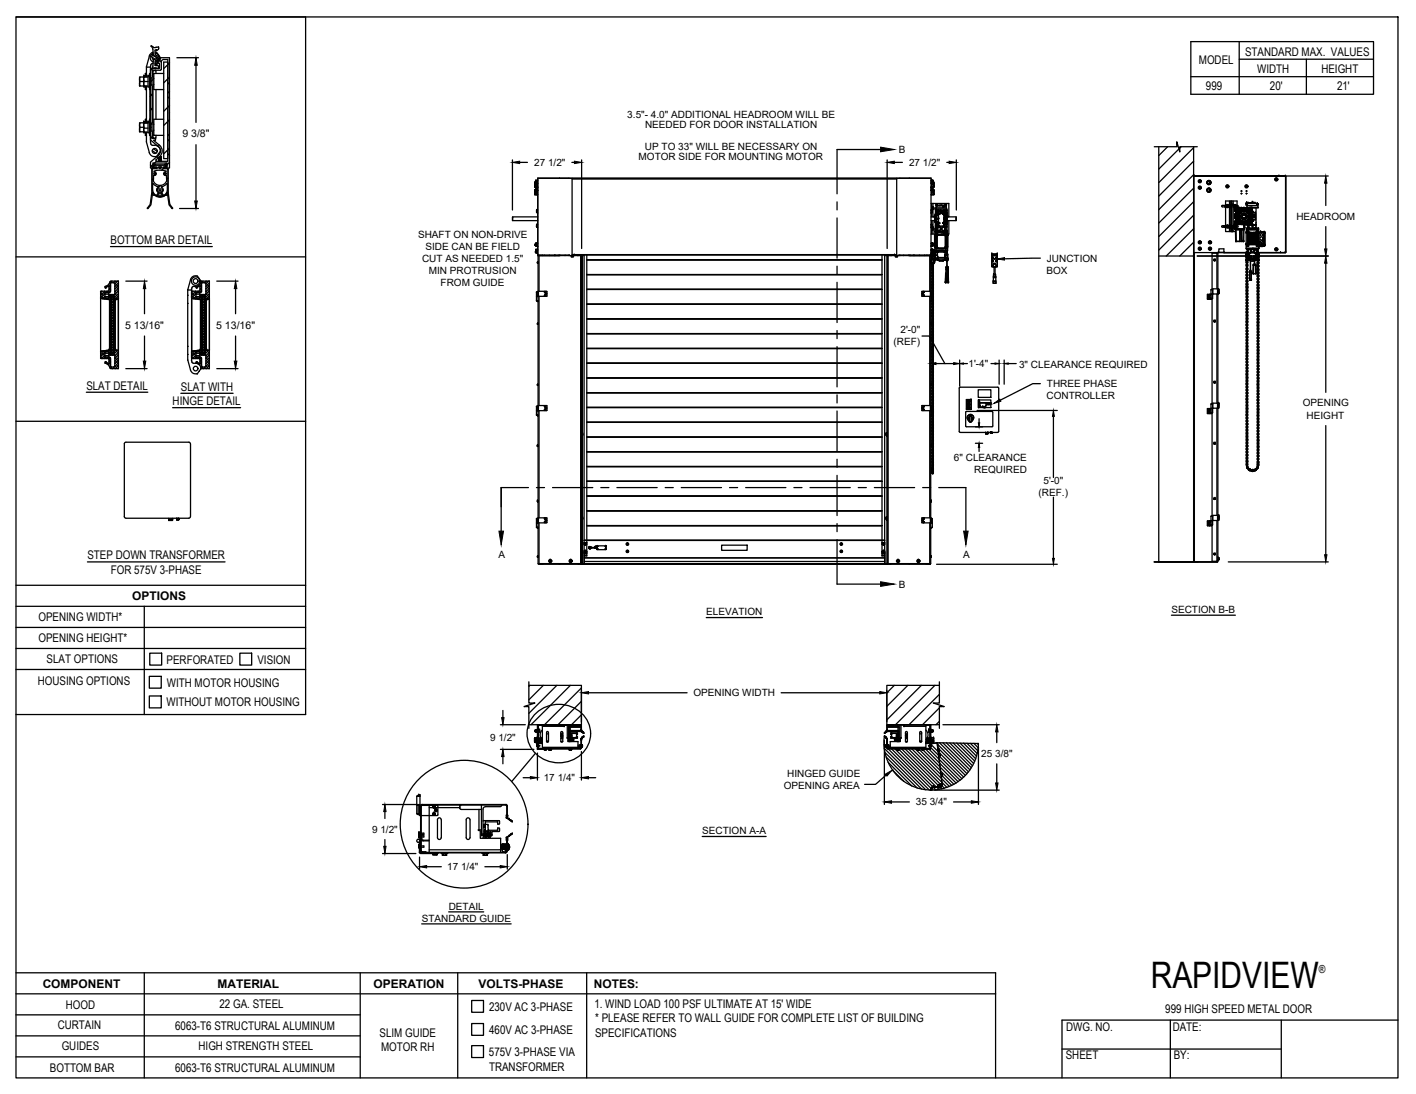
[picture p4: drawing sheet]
<svg xmlns="http://www.w3.org/2000/svg" width="279mm" height="216mm" viewBox="0 0 279 216" stroke-linecap="round" stroke-linejoin="round" font-family="sans-serif">
<defs><g id="words">
<text font-size="7.2" x="227.1" y="194.9">RAPIDVIEW</text>
<g font-size="2.4">
<text x="245.7" y="11.1">STANDARD MAX. VALUES</text>
<text x="236.6" y="12.7">MODEL</text>
<text x="238" y="17.8">999</text>
<text x="248.1" y="14.4">WIDTH</text>
<text x="250.6" y="17.8">20'</text>
<text x="260.7" y="14.4">HEIGHT</text>
<text x="263.8" y="17.8">21'</text>
<text x="21.8" y="48.2">BOTTOM BAR DETAIL</text>
<text x="17" y="76.9">SLAT DETAIL</text>
<text x="35.7" y="77.1">SLAT WITH</text>
<text x="34.1" y="80">HINGE DETAIL</text>
<text x="17.3" y="110.4">STEP DOWN TRANSFORMER</text>
<text x="21.9" y="113.2">FOR 575V 3-PHASE</text>
<text x="26.1" y="118.4">OPTIONS</text>
<text x="7.6" y="122.6">OPENING WIDTH*</text>
<text x="7.6" y="126.8">OPENING HEIGHT*</text>
<text x="9.2" y="130.9">SLAT OPTIONS</text>
<text x="32.9" y="131">PERFORATED</text>
<text x="50.8" y="131">VISION</text>
<text x="7.5" y="135.1">HOUSING OPTIONS</text>
<text x="32.9" y="135.5">WITH MOTOR HOUSING</text>
<text x="32.9" y="139.4">WITHOUT MOTOR HOUSING</text>
<text x="8.4" y="195">COMPONENT</text>
<text x="42.9" y="195">MATERIAL</text>
<text x="73.7" y="195">OPERATION</text>
<text x="94.4" y="195">VOLTS-PHASE</text>
<text x="117.2" y="195">NOTES:</text>
<text x="11.4" y="203.1">CURTAIN</text>
<text x="13" y="199.1">HOOD</text>
<text x="34.6" y="203.2">6063-T6 STRUCTURAL ALUMINUM</text>
<text x="43.3" y="198.9">22 GA. STEEL</text>
<text x="96.5" y="199.5">230V AC 3-PHASE</text>
<text x="117.3" y="198.9">1. WIND LOAD 100 PSF ULTIMATE AT 15' WIDE</text>
<text x="117.4" y="201.8">* PLEASE REFER TO WALL GUIDE FOR COMPLETE LIST OF BUILDING</text>
<text x="210.4" y="203.6">DWG. NO.</text>
<text x="229.9" y="199.8">999 HIGH SPEED METAL DOOR</text>
<text x="231.4" y="203.4">DATE:</text>
<text x="12.2" y="207.3">GUIDES</text>
<text x="39.2" y="207.2">HIGH STRENGTH STEEL</text>
<text x="74.9" y="204.6">SLIM GUIDE</text>
<text x="75.2" y="207.4">MOTOR RH</text>
<text x="96.5" y="208.4">575V 3-PHASE VIA</text>
<text x="96.5" y="204">460V AC 3-PHASE</text>
<text x="117.4" y="204.6">SPECIFICATIONS</text>
<text x="210.3" y="209.1">SHEET</text>
<text x="231.6" y="209">BY:</text>
<text x="9.8" y="211.5">BOTTOM BAR</text>
<text x="34.6" y="211.6">6063-T6 STRUCTURAL ALUMINUM</text>
<text x="96.5" y="211.3">TRANSFORMER</text>
</g>
<text font-size="2.2" x="260.2" y="192.1">®</text>
<g font-size="2.1">
<text x="36" y="27.1">9 3/8&quot;</text>
<text x="24.7" y="64.9">5 13/16&quot;</text>
<text x="42.7" y="64.9">5 13/16&quot;</text>
</g>
<g font-size="2">
<text x="123.8" y="23.2">3.5&quot;- 4.0&quot; ADDITIONAL HEADROOM WILL BE</text>
<text x="127.3" y="29.6">UP TO 33&quot; WILL BE NECESSARY ON</text>
<text x="127.3" y="25.3">NEEDED FOR DOOR INSTALLATION</text>
<text x="105.4" y="32.7">27 1/2&quot;</text>
<text x="126" y="31.6">MOTOR SIDE FOR MOUNTING MOTOR</text>
<text x="177.3" y="30.3">B</text>
<text x="179.4" y="32.7">27 1/2&quot;</text>
<text x="82.5" y="47">SHAFT ON NON-DRIVE</text>
<text x="255.8" y="43.3">HEADROOM</text>
<text x="83.3" y="51.8">CUT AS NEEDED 1.5&quot;</text>
<text x="83.9" y="49.4">SIDE CAN BE FIELD</text>
<text x="206.6" y="51.7">JUNCTION</text>
<text x="84.6" y="54.1">MIN PROTRUSION</text>
<text x="86.9" y="56.5">FROM GUIDE</text>
<text x="206.5" y="54">BOX</text>
<text x="177.7" y="65.6">2'-0&quot;</text>
<text x="176.3" y="68">(REF)</text>
<text x="191.1" y="72.5">1'-4&quot;</text>
<text x="201.1" y="72.6">3&quot; CLEARANCE REQUIRED</text>
<text x="206.6" y="76.4">THREE PHASE</text>
<text x="206.5" y="78.8">CONTROLLER</text>
<text x="257.1" y="80.2">OPENING</text>
<text x="257.8" y="82.6">HEIGHT</text>
<text x="188.2" y="91">6&quot; CLEARANCE</text>
<text x="192.2" y="93.3">REQUIRED</text>
<text x="205.9" y="95.5">5'-0&quot;</text>
<text x="204.9" y="97.9">(REF.)</text>
<text x="98.4" y="110.1">A</text>
<text x="190.1" y="110.1">A</text>
<text x="177.3" y="116.1">B</text>
<text x="139.4" y="121.5">ELEVATION</text>
<text x="231.1" y="121">SECTION B-B</text>
<text x="136.8" y="137.4">OPENING WIDTH</text>
<text x="96.7" y="146.2">9 1/2&quot;</text>
<text x="193.6" y="149.4">25 3/8&quot;</text>
<text x="107.3" y="154.2">17 1/4&quot;</text>
<text x="154.7" y="155.7">OPENING AREA</text>
<text x="155.3" y="153.3">HINGED GUIDE</text>
<text x="180.7" y="159">35 3/4&quot;</text>
<text x="73.4" y="164.3">9 1/2&quot;</text>
<text x="138.6" y="164.7">SECTION A-A</text>
<text x="88.2" y="171.7">17 1/4&quot;</text>
<text x="88.5" y="179.5">DETAIL</text>
<text x="83.2" y="181.9">STANDARD GUIDE</text>
</g>
</g></defs>
<!-- layer: STANDARD Z GUIDE MOTOR RH -->
<g fill="none" stroke="#000" stroke-width=".25">
<path d="M105.5 38.4h.1M105.5 36.1h.1M105.5 36.9h.1M105.5 38.4h.5M105.5 36.9h.5M105.5 37.6h.1M105.6 37.6h-.1M105.6 36.1h-.1M105.6 37.6l-.1 .8M105.6 37.4v.2M105.6 36h.1M105.7 35.8h.1"/>
<path d="M105.7 36h.1M105.7 35.8h-.1M105.7 35.8v.2M105.8 37.4h-.2v.2M105.8 35.7h.1M105.8 37.3h.1M105.8 35.9v.1l.2-.1M105.8 36.1h.1M105.8 36h.2M105.8 37.5v.1M105.8 37.4h-.2M105.8 35.7v.4"/>
<path d="M105.8 37.4h.1M105.8 37.3v.2M105.8 35.7l.2 .1h-.2zM105.8 35.8v.1M105.9 37.1h.1M105.9 37.3h-.1l.1 .1M105.9 37.5h.1M105.9 37.1v.4M105.9 37.1v.1M105.9 37.3h-.1v.2M105.9 37.1v.3M105.9 37.3l.1 .2-.1-.2"/>
<path d="M105.9 37.4v.1M106 37.4v.1M106 35.7h.1M106 38.4h.1M106 37.6h.1M106 36.9h.1M106 36.1h.1M106 37.9h-.4v.4h.4h-.4v-.4h.4M106 37.6h-.4v.3M106 36.4h-.4l-.1 .2 .1 .3h.4M106 36.1h-.4v.3M106 37.4l-.2 .1"/>
<path d="M106 37.5h.1M106 37.6v.8h-.5M106 36.1v.8h-.5v-.8M106 36.1v.8h.1M106 37.6v.8M106 35.9v-.1v.2l-.2-.1M106 36l-.2 .1M106 37.5v.1M106 35.7v.4M106 37.4v.2M106 35.9h.1M106 37.3h-.1l.1-.2h-.1v.2h.1"/>
<path d="M106 37l-.1 .1M106 37.1h-.1M106 36.9v.7M106.1 35.6v.6M106.1 35.3v15M106.1 35.2h77.6M112.3 35.2l-6.2-.1v15.2h6.3v.1M112.3 35.2h65.2M112.9 35.2v15.1l64-.1v-15M112.9 35.3h64M177.5 35.2l6.2-.1v15.2h-6.3v.1M183.7 35.6v.6"/>
<path d="M183.7 37.6h.1M183.7 38.4h.1M183.8 37.3h.1l-.1-.2h.1v.2h-.1M183.8 37l.1 .1M183.8 37.1h.1M183.8 36.9v.7M183.8 36.1h.1M183.8 35.7h.1M183.8 37.5h.1M183.8 35.9h.1M183.8 35.9l.1-.1v.2l.1-.1M183.8 35.9l.1 .1 .1-.1"/>
<path d="M183.8 36h.2M183.8 37.4h.2v.2M183.8 37.5v.1M183.8 36.1h.2M183.8 37.5l.1 .1M183.8 37.6h.1M183.8 38.4h.1M183.8 35.7v1.2h-.1M183.8 37.4v1M183.9 37.9h.3v.4h-.3h.3v-.4h-.3M183.9 37.6h.3v.3M183.9 36.4l.4 .2-.1 .3h-.3"/>
<path d="M183.9 36.1h.3l.1 .3-.1-.3zM183.9 35.7l.1 .1h-.2zM183.9 37.6v.8h.4M183.9 36.1v.8h.4v-.8M183.9 35.7h.1v.1h-.1zM183.9 37.4l-.1 .1M183.9 37.1v.1M183.9 37.1h.1M183.9 37.1v.4M183.9 37.3h.1l-.1 .1M184 35.8v.1M184 36h.1"/>
<path d="M184 37.3v.3v-.3l-.2 .2 .1-.2M184 36v.1M184 37.4h.2v.2M184 35.7h.1M184 37.3h.1M184 36.1h.1M184 37.4h.2M184 35.7v.4M184 37.4h.1M184 35.8h.2M184 36h.2M184.1 35.8v.2"/>
<path d="M184.1 35.8h.1M184.2 35.8v.2M184.2 37.4v.2M184.2 37.6h.1M184.2 36.1h.1M184.2 37.6l.1 .8M184.3 38.4h.1M184.3 36.1h.1M184.3 36.9h.1M184.3 38.4h-.4M184.3 36.9h-.6M184.3 37.6h.1"/>
<path d="M227.8 29h4.4v-1l.6 2v-1h3.4M228.6 29v81.9M230.4 29l-1.8 1.7M232.6 29.4l-4 4M233.1 29l-.3 .2M235.5 34.7h.1M235.5 34.8h18.1M235.5 29v81.9M235.5 29.1l-6.9 6.9M235.5 31.8l-6.9 6.9M235.5 34.5l-6.9 6.9M235.5 37.1l-6.9 6.9"/>
<path d="M235.5 39.8l-6.9 6.9M235.6 34.8v15h4.8M235.6 34.7h.1M235.6 34.8h.1M235.6 34.7h18M236.6 35.6h.3v.3h-.3zM236.9 37l-.1-.2-.3 .2 .2 .2 .2-.1M236.9 35.8h.1M238.1 36.1l.2 .2M238.2 37.7l.2 .2M238.2 37.3l-.1 .3M238.3 35.7l-.2 .3"/>
<path d="M238.3 36.3v.1M238.6 37.1l-.3 .1M238.7 35.6l-.4 .1M238.7 37.1l.2 .3M238.7 36.4h-.3M238.7 35.7l.2 .2M238.8 37.8l-.3 .1M238.9 37.5v.3M239 36l-.2 .3M242.6 39.7v.8M242.8 39.7v6M243 39.7v6"/>
<path d="M243.1 39.7v6.1h.1v-1.1M243.3 39.7v4.9l.6-.5M247.1 39.9h.1M247.1 39.9l.1 .1M247.1 39.9v.1M247.2 39.9h.1M251.2 34.7v.1M252 35.4l-.1-.2-.3 .2 .2 .2 .3-.1M252.3 34.7h.1M252.7 34.8h.1M253.5 34.8l.1 .1M253.6 34.8h.1"/>
<path d="M253.6 34.7l.1 .1M253.6 34.8h-18h18M253.6 34.7v.1M253.7 34.8h.1M253.7 34.8v15v-15M253.7 34.8v15M101.2 42.8v.7h4.9M105.6 48.4v.1M105.6 48.2v.2M105.6 48.2h.2M105.6 48.4h.2M105.6 48.2v.3"/>
<path d="M105.6 49.8h.1M105.7 49.6v.2M105.7 49.6h.1M105.7 49.8h.1M105.7 49.6h-.1M105.8 48.4v.1l.2-.1M105.8 48.5h.1M105.8 48.5h.2M105.8 49.5h.1M105.8 49.9h.1M105.8 48.1h.1M105.8 49.5v.4h.2"/>
<path d="M105.8 49.4h.1M105.8 48.1h.2M105.8 49.4h.2M105.8 48.1v.4M105.8 49.6h.1M105.8 49.4h.3M105.8 48.1h.2v.2h-.2zM105.8 48.3v.1M105.8 49.5h.2v.1l-.2 .1zM105.8 49.7v.2h.2v-.2M105.8 59.4l.2 .1 .1-.1M105.9 57.7v1.7h.3"/>
<path d="M105.9 57.7h.2M105.9 58.5h.3M105.9 44.4h.1M105.9 44.8h.1M105.9 41.6h.1M105.9 41.9l.1 .1M105.9 41.9v.1M105.9 44.5v.2h.1M105.9 44.4v.4M105.9 41.6v.2h.1M105.9 41.8v.1M105.9 41.5h.1"/>
<path d="M105.9 41.5v.4M105.9 44.7v.1M106 48.1h.1M106 48.5h-.2M106 48.1h-.2M106 49.9h.1M106 49.4h.1M106 49.4v.1M106 49.4v.5M106 49.5h.1M106 57.7v.8h1.9M106 48.5h.1"/>
<path d="M106 48.1v.4M106 49.8h.1M106 48.4h.1M106 49.7h.1M106 59.5h.1M106 59.5h.2M106 51.9h.1M106 51.7v.2M106 44.4h-.1l.1 .1M106 41.5l-.1 .1M106 51.7h.1M106.1 51.8v.1"/>
<path d="M106.1 57.6l-.3 .1M106.1 42.8h-4.9v.7M106.1 41.4v.7M106.1 44.3v.6M106.1 48v.6M106.1 49.3v.7M106.1 59.4h.1M106.2 51.7l-.2 .1h.2M106.2 51.7h.1M106.2 59.5h.1M106.2 50.4v7.1M106.2 58.5v21.5"/>
<path d="M106.2 50.3v.1M106.2 57.5v1M106.4 50.4v7.1M106.4 58.5v21.5M106.4 50.3v.1M106.7 50.3v.1M107 50.3v.1M107.4 50.3v.1M107.9 57.5h.1M107.9 57.5h-1.8v1M107.9 57.6v.9M108.4 50.3v.1"/>
<path d="M109.4 50.3v.1M109.5 50.3v.1M109.6 50.3v.1M110.2 50.3v.1M110.5 50.3v.1M111.5 50.3v.1M112.2 50.3v.1M112.9 50.3h64M113.1 50.5v.2M113.1 50.6h-.4l.4 .1M113.3 50.3v.1M113.3 50.3h.1"/>
<path d="M114 50.3v.1M114.1 50.3v.1M114.2 50.3v.1M114.5 50.3v.1M114.6 50.4v60.8M114.8 50.4v61M114.9 50.4v35.1M115.3 50.3v57M115.3 50.4l-9.2 .1M115.8 50.3v59.4h-.5M115.8 51.3h58.2M115.8 54.2h58.2"/>
<path d="M115.8 57.1h58.2M174 50.3v59.4h.6M174.6 50.3v57M174.6 50.4l9.1 .1M175 50.4v61M175.2 50.4v61M175.3 50.3v.1M175.6 50.3v.1M175.7 50.3v.1M175.8 50.3v.1M175.9 50.3v.1M176.5 50.3v.1"/>
<path d="M176.5 50.3h.1M176.7 50.6h.4l-.4 .1zM177.3 50.3v.1M177.6 50.3v.1M178.3 50.3v.1M179.3 50.3v.1M179.6 50.3v.1M180.2 50.3v.1M180.3 50.3v.1M180.4 50.3v.1M181.4 50.3v.1M181.9 57.6v.9"/>
<path d="M181.9 57.5h1.8v1M181.9 58.5h2.1M182 57.9l.2 .1zM182.4 50.3v.1M182.8 50.3v.1M183.1 50.3v.1M183.4 50.3l.1 7.2M183.5 58.5v21.5M183.6 50.3v.1M183.6 57.5v1M183.6 50.4v7.1M183.6 58.5v21.5"/>
<path d="M183.6 52h.1M183.6 51.7h.1M183.6 59.5h.1M183.6 58.5h.4M183.7 59.4l.1 .1 .1-.1M183.7 51.7l.1 .1h-.1M183.7 51.9h.1M183.7 59.4h.1M183.7 41.4v.7M183.7 44.3v.6M183.7 48v.6M183.7 49.3l.1 .7"/>
<path d="M183.7 42.8h.8M183.7 40.2h3.5v2.6M183.7 43.5h.8M183.7 49.4h.3M183.7 50h.1M183.7 57.7h.3M183.7 46.2h.8M183.7 57.6l.2 .1M183.7 50v.3M183.7 51.8v.1M183.8 59.5h.1M183.8 51.7h.1"/>
<path d="M183.8 51.7l-.1 .2M183.8 51.9h.1M183.8 59.5h-.1M183.8 44.4l.1 .1zM183.8 44.7l.1-.1zM183.8 41.5l.1 .1M183.8 49.8h.1M183.8 48.4h.1M183.8 42h.1M183.8 49.7h.1M183.8 49.3v.6M183.8 49.5h.1"/>
<path d="M183.8 48.1h.2M183.8 51.5h.1M183.8 51.5v.2M183.8 51.5v.1M183.8 51.5l.2-.6-.2 .7M183.8 51.9h.4M183.8 51.5v.4M183.8 49.9h.1M183.8 49.4h.1M183.8 48.5h.1M183.8 49.7v.2M183.8 52h.1"/>
<path d="M183.8 51.9h.2M183.8 49.9v1.3zM183.8 51.9v.1M183.8 51.1h.1M183.8 50.9v.2M183.8 50.6v.1M183.8 50.9h.1M183.8 49.7l.2 .2M183.8 48.1h.1M183.8 48.5h.2M183.8 44.9v.6M183.8 40.8l.1 .7"/>
<path d="M183.8 40.2l.1 1.3M183.8 42v.8M183.8 43.5v.9M183.8 44.8v1.4M183.8 48.1v.4M183.8 57.7v.8M183.9 49.4l-.1 .1M183.9 48.1h.1v.2h-.2zM183.9 48.3l-.1 .1M183.9 48.1h-.1M183.9 48.1h.1M183.9 48.5h.1"/>
<path d="M183.9 49.5h.1v.2h-.1zM183.9 49.7h-.1M183.9 49.5h-.1M183.9 51.1l-.1 .4zM183.9 49.5v.2M183.9 49.4l.1 .1M183.9 49.7v.2h.1v-.2M183.9 49.9h-.1M183.9 49.9l-.1 1.6M183.9 52h.1M183.9 50h.1M183.9 52v-.1l.1 .3"/>
<path d="M183.9 49.9v1.2v-.4M183.9 50.7v.1M183.9 50.1v.1M183.9 40.9v.5M183.9 45h.1M183.9 50.7h.1M183.9 50.6h.1M183.9 55l.1-.1 .2 .1M183.9 55.2l.1 .2 .2-.2M183.9 56.3l.1-.2 .2 .2M183.9 56.5l.1 .1 .2-.1M183.9 55.8l.1 .2"/>
<path d="M183.9 57.7l.1 .1M183.9 57.1l.1 .1M183.9 58.9l.1 .1M183.9 58.3l.1 .1M183.9 59.5l.2 .1M183.9 52.2l.1 .1M183.9 52.8l.1 .1M183.9 53.4l.1 .1M183.9 54l.1 .1M183.9 54.6l.1 .2 .2-.2M183.9 50.4l.1 .1M183.9 41.5v.5"/>
<path d="M183.9 44.5v.3h-.1h.1M183.9 57.5h.1M183.9 57.4l.1 .3M183.9 56.9h.1M183.9 58.7h.1M183.9 58.6l.1 .3M183.9 58.1h.1M183.9 58.3h.1M183.9 59.3h.1M183.9 59.3h.3M183.9 59.5h.1M183.9 53h.1"/>
<path d="M183.9 52.4h.1M183.9 50.1h.1M183.9 53l.1 .4M183.9 49.9v.1M183.9 44.4v.1M183.9 44.5v.1M183.9 41.6v.2h-.1M183.9 41.8v.2zM183.9 53.7h.1M183.9 54.4h.1M183.9 55.6h.1M183.9 56.2h.1"/>
<path d="M183.9 56.8h.1M183.9 58h.1M183.9 59.2h.1M183.9 59.9h.1M183.9 44.4v.4M183.9 57.1h.1M183.9 54h.1M183.9 41.5h.1M183.9 44.4h.1M183.9 56.5h.1M183.9 54.6h.1M183.9 55.2h.1"/>
<path d="M183.9 55.9h.1M183.9 50.1v.2M183.9 52.4v.4M183.9 53.7v.3M183.9 54.4v.2M183.9 55.6v.3M183.9 56.2v.3M183.9 56.8v.3M183.9 58v.3M183.9 59.2v.3M183.9 59.9v.3M183.9 55h.1"/>
<path d="M183.9 56.3h.1M183.9 52.8h.1M183.9 51.9v.1M183.9 50.6v.1M183.9 44.8h.1M183.9 44.5h.1M184 49.9h.1M183.9 45.4h.1M183.9 41h.1M183.9 41.3h.1M183.9 50.9v.1M183.9 45h.3"/>
<path d="M183.9 41.3h.3M183.9 44.5h-.1M183.9 41.6h-.1M183.9 50.9h.1M183.9 41.6h.1M183.9 41.9v.1M183.9 45v.4M183.9 50.5h.1M183.9 50.5l.1 .1M184 50h.1M184 50.6h-.1M184 49.9v.1"/>
<path d="M184 50.4l-.1 .3M184 57.7v1.7h-.4M184 55v.6M184 54.4v.6M184 57.7h.1M184 58.9h.1M184 58.3h.1M184 59.5h.1M184 50.3h.1M184 50.3l-.1 .1M184 52.2h.1M184 53.4h.1"/>
<path d="M184 45h.2v.2h-.2zM184 45.2v.2l.2-.1M184 41.1h.2v.2h-.2zM184 41v.1M184 41l.2 .1M184 50.2h.1M184 52.4v.4M184 53v1M184 55.6v.3M184 58.7v.2M184 45.4h-.1M184 52.6h.1v.6"/>
<path d="M184 58.8v.1M184 55.2v.1M184 56.5h.1M184 55.8v.1M184 57.1h.1M184 58.7h.2M184 58.9v.1M184 59.9h.2M184 59.5v.1M184 53.2v.1M184 52v.1M184 52v.2"/>
<path d="M184 52.8h.1M184 53.9v.1M184 54.5v.1M184 56.4v.1M184 57.6h.1M184 58.2v.1M184 59.4v.1M184 54h.1M184 54.6h.2M184 52.9l-.1 .1M184 52.3l-.1 .1M184 58.5l-.1 .1"/>
<path d="M184 55.5v.1M184 57.3l-.1 .2M184 56.7l-.1 .2M184 58.6l-.1 .1M184 58l-.1 .1M184 59.8v.1M184 59.2l-.1 .1M184 52.4v.2M184 53.6l-.1 .1M184 54.2l-.1 .1M184 54.8l-.1 .4M184 55.4l-.1 .2"/>
<path d="M184 56l-.1 .2M184 56.6l-.1 .2M184 57.3l-.1 .1M184 57.9l-.1 .1M184 53v.2M184 59.1l-.1 .1M184 59.7l-.1 .1M184 53.7v.1M184 54.3v.1M184 58.1h.1M184 53h.1M184 52.4h.1"/>
<path d="M184 50.7h.1M184 55.8h.1M184 52.5v.1M184 53.8h.1M184 54.4h.1M184 50.1h.1M184 57.4v.1M184 57.6v.4M184 52.6v.2M184 50.1v.2M184 50l-.1 .1M184 53.3v.1"/>
<path d="M184 59.5v.3M184 58.9v.3M184 58.2v.5M184 57.1v.1M184 57.5h.1M184 55.9h.1M184 54.7h.1M184 54v.4M184 52.8v.4M184 52.2v.3M184 50v.2l.1-.2M184 49.5h.1"/>
<path d="M184 57.4l.2 .1M184 52.6h.1M184 53.3h.1M184 54.6h.1M184 56.4h.1M184 57h.1M184 58.2h.1M184 58.8h.1M184 52h.1M184 50.6h.1M184 58h.1M184 57.8h.1"/>
<path d="M184 59.8h.1M184 59.2h.1M184 59h.1M184 58.6h.1M184 58.4h.1M184 57.4h.1M184 56.8h.1M184 55.5h.1M184 54.3h.1M184 54.1h.1M184 52.3h.1M184 52.1h.1"/>
<path d="M184 50.4v.4M184 55.9v1.2M184 57.2v.5M184 58v.3M184 59.2v.3M184 59.8v.4M184 57.2h.1M184 50.7h-.1M184 53.9h.1M184 59.4h.1M184 59.9h.1M184 58.3v.1"/>
<path d="M184 58.7h.1M184 56.9h.1M184 55.2h.1M184 55.6h.1M184 54v.1M184 53.2h.1M184 52.2v.1M184 50.7v.1M184 52.1v.1M184 49.4v.1M184 48.3v.2l-.2-.1M184 48.1h.1"/>
<path d="M184 49.7v.1M184 50.3v.1M184 57.7v.1l.1-.1M184 55.2v.2M184 54.6v.1M184 50.9h.1M184 51.9h.2M184 49.5v.2M184 49.7h.1M184 50.2v.1M184 50.4h.1M184 49.8h.1"/>
<path d="M184 55h.1M184 56.2l.1 .1M184 49.4h.1M184 48.5h.1M184 48.5h-.1M184 49.9h-.1M184 58v.1M184 59.8v.2M184 59.2v.2M184 52.7v.1M184 50v.2M184 49.6h.1"/>
<path d="M184 49.4v.5h-.2M184 48.1v.4M184 48.2h.2M184 48.4h.2M184 50.2l.1 .1M184 51.9v.1M184 54.3v.2M184 54.9v.2M184 55.5v.2M184 56.2v.1M184 56.4v.2M184 56.8v.1"/>
<path d="M184 57.4v.3M184 58.6v.1M184 49.6h.2M184 49.4h.2M184.1 52h.1M184.1 50.1h-.1M184.1 53.3h.1M184.1 59.8h.1M184.1 52.1h.1M184.1 57.4l.1 .1M184.1 58.1h.1M184.1 51.9v.1"/>
<path d="M184.1 52.5v.1M184.1 53.1v.1M184.1 53.8h.1M184.1 58.5l.1 .1M184.1 55.5l.1 .1h-.1M184.1 56.7l.1 .2h-.2M184.1 58.6l.1 .1M184.1 58l.1 .1M184.1 59.8l.1 .1M184.1 59.2l.1 .1M184.1 52.4l.1 .2M184.1 53.6l.1 .1"/>
<path d="M184.1 54.2l.1 .1M184.1 54.8l.1 .1M184.1 55.4l.1 .2M184.1 56l.1 .2M184.1 56.6l.1 .2M184.1 57.3l.1 .1M184.1 57.9l.1 .1M184.1 53v.2M184.1 59.1l.1 .1M184.1 59.7l.1 .1M184.1 53.7v.1M184.1 54.3l.1 .1h-.2"/>
<path d="M184.1 52.9l.1 .1M184.1 52.3l.1 .1M184.1 49.8h.1M184.1 49.6h.1M184.1 50.4h.1M184.1 50l.1 .1M184.1 54v.1M184.1 53.3v.5M184.1 52.2h.1M184.1 52v.6M184.1 49.8v.2M184.1 49.9h.1"/>
<path d="M184.1 50.6h.1M184.1 57.8h.1M184.1 59.6h.1M184.1 58.4h.1M184.1 40.2v.8M184.1 41.3v1.5M184.1 43.5v1.5M184.1 45.4v.8M184.1 49.5v.1M184.1 54.1v10.6M184.1 52.8h.1M184.1 58.8v.1"/>
<path d="M184.1 58.9l-.1 .1M184.1 58.3h.1M184.1 59.5v.1M184.1 53.2v.1M184.1 52v.1M184.1 54.5l-.1 .1M184.1 57h-.1M184.1 53.9v.1M184.1 55.1v.1M184.1 55.8h.1M184.1 56.4h.1M184.1 57.6h.1"/>
<path d="M184.1 53.4h.1M184.1 59.4v.1M184.1 54h.1M184.1 50.3v.1M184.1 50.1h.1M184.1 56.3h.1M184.1 57.7h.1M184.1 58.9h.1M184.1 59.5h.1M184.1 53h.1M184.1 52.4h.1M184.1 50.3h.1"/>
<path d="M184.1 52.6h.1M184.1 50.1v.5M184.1 52v.2M184.1 52.4v.1M184.1 52.6v.2M184.1 53v.1M184.1 53.8v.2M184.1 55h.1M184.1 50h.1M184.1 49.6v.4M184.1 50.4v.1M184.1 51.9l.1 .1"/>
<path d="M184.2 49.8h.1M184.2 45.2v.1M184.2 41v.3M184.2 58h.1M184.2 58.6h.1M184.2 45h.1M184.2 49.6h.1M184.2 54.9h.1M184.2 53.7h.1M184.2 54.4h.1M184.2 41.3h.1M184.2 59.9h.1"/>
<path d="M184.2 55.6h.1M184.2 56.2h.1M184.2 56.8h.1M184.2 57.4h.1M184.2 59.2h.1M184.2 50.4l-.1 .1M184.2 49.8h-.2M184.2 52h.1M184.2 49.8l-.1 .1M184.2 50.4h.1M184.2 45.4h.1M184.2 41h.1"/>
<path d="M184.2 55.2l-.2 .1M184.2 56.3h.1M184.2 56.5h-.2M184.2 55.9h-.1M184.2 57.4l-.1 .3M184.2 57.5h.1M184.2 57.1h-.2M184.2 58.6l-.1 .3M184.2 58.7h.1M184.2 58.1h.1M184.2 59.3h.1M184.2 53h.1"/>
<path d="M184.2 52.4h.1M184.2 50.1h.1M184.2 52l-.1 .2M184.2 52.6h.1M184.2 45v.4M184.2 41.1h.1M184.2 50.1v.3M184.2 52.4v.4M184.2 53v.4l-.1-.3M184.2 53.7v.3M184.2 54.4v.2M184.2 54.9v.3"/>
<path d="M184.2 55.6v.3M184.2 56.2v.3M184.2 56.8v.3M184.2 58v.3M184.2 59.2v.3M184.2 59.9v.3M184.2 49.7h.1M184.2 45.3h.1M184.2 55.8l-.1 .2M184.2 57.7l-.1 .1M184.2 57.1l-.1 .1M184.2 58.9l-.1 .1"/>
<path d="M184.2 58.3l-.1 .1M184.2 59.5l-.1 .2M184.2 52.2l-.1 .1M184.2 52.8l-.1 .1M184.2 53.4l-.1 .1M184.2 54l-.1 .1M184.2 51.9v.1M184.2 50.1l-.1 .2M184.2 49.6v.8M184.2 49.8l-.1 .2M184.2 48.2v.2M184.2 49.4v.3"/>
<path d="M184.2 48.2v.3M184.2 49.4v.4M184.2 51.5h.1M184.2 51.9h.1M184.2 51.5l-.2-.6 .2 .7M184.2 49.6v.7M184.2 51.5l.1 .5M184.2 48.4v.1M184.2 51.8h.2M184.3 52h.1M184.3 49.6h.1M184.3 49.6v.6"/>
<path d="M184.3 51.8v.2M184.3 50.2h.1M184.3 41v.3M184.3 45v.3M184.3 49.9v.2M184.3 50.2l-.4 .9M184.3 50.2l.1 1.6M184.3 50.1h.1M184.3 50.1l-.4 1M184.3 50.1v.1M184.3 50v.2M184.3 50h.1"/>
<path d="M184.3 50v.1M184.4 50h.1M184.4 51.8h.1M184.4 50v1.8M184.4 50l-.1 .1M184.4 50v.2M184.4 50.1h.1M184.4 46.4h.1h-.1M184.4 46.4h.1M184.4 46.4h.4M184.4 51.8h-.2M184.4 51.5h.1"/>
<path d="M184.4 50.3v.1M184.4 48.8l.1 .7M184.4 51.3v.2M184.4 51.2h.1M184.4 50.4v.8M184.4 50.1v.3M184.4 46.4h.2M184.4 48.8h.3M184.4 50.3h.1M184.4 51.2v.1M184.4 48.7v.1M184.5 49.4h.1"/>
<path d="M184.5 49.4h2.5M184.5 49.5h.1M184.5 46.4v2.3h.1M184.5 46.4h.1M184.5 42.6h.1M184.5 43.7v.1M184.5 50.3l-.1 1M184.5 43.7h.1M184.5 42.6v1.1M184.5 42.7l-.3 .1M184.5 50.3h-.1M184.5 50.4h.1"/>
<path d="M184.5 50.3l.1 .7M184.5 50.3l.5 .1M184.5 50.3v.1M184.5 43.8h.1M184.5 42.6v1.2M184.5 43.9l.1 .1M184.5 42.4h.1M184.5 49.7h.1M184.5 49.7h.2M184.5 50.3h.1M184.5 50.2h.1M184.5 50.2v.1"/>
<path d="M184.5 45.8h2.4M184.5 43.9v-1.5v1.6M184.5 45.6h.1M184.5 51l.1 .1M184.5 45.6v.2M184.5 49.5l.1 .8M184.5 51v.1M184.5 45.8l-.1 .6M184.5 51h.1M184.5 45.6h.4M184.6 51.1h.1M184.6 51h.1"/>
<path d="M184.6 45.6l-.1 .1M184.6 50.3h-.1M184.6 50.3l-.1-.1v.1M184.6 45.8h2.3M184.6 45.8h.1M184.6 45.6h.1M184.6 51.1l-.1 .2h.5M184.6 51.1l-.1 .1M184.6 44.5h.1M184.6 44.8h.1M184.6 49.7h.1M184.6 51v.2"/>
<path d="M184.6 51.1l.5 .1M184.6 51v.1M184.6 51.2h.1M184.6 45.6h.8M184.6 45.7h.7M184.6 41.4v.1M184.6 46.4h.1M184.6 46.4h-.2h.2v2.3h.2M184.6 46.1v.3h.2M184.6 45.7h.1M184.6 41.4h2.2M184.6 51.2h.5"/>
<path d="M184.6 51h.4M184.6 50.9h.4M184.6 45.6v.1M184.6 42.3v.1zM184.6 44v.2zM184.6 41.5h.1M184.6 50.4h.1M184.6 48.8h.1M184.6 44.7l.1 .1M184.6 41.6v2.9M184.6 41.6l.1 .4M184.6 49.7h.3"/>
<path d="M184.6 44.7h.1M184.6 49.7v.7M184.6 42.1l.1 .2zM184.6 43.9l.1 .1zM184.7 44.4v.3M184.7 41.6h.9h-.3M184.7 49.7h.1M184.7 49.7h.2M184.7 41.6h.1M184.7 44.7h.1M184.7 42.1l-.1 .4h.3h-.2v1.4M184.7 42.1h.1"/>
<path d="M184.7 44.5h.1M184.7 44.4h.1M184.7 42h.1M184.7 42.1h.3M184.7 44.7v.1M184.7 42v.1M184.7 44.4v.1M184.7 41.6h-.1M184.7 41.1l-.1 .3M184.7 41.1h.1M184.7 49v.1M184.7 46.4h-.2h.2"/>
<path d="M184.7 44.8h.1M184.7 43.9h.1M184.7 43.1h.1M184.7 43.1v.1M184.7 42h.3l.1 .2M184.7 43.8h.1M184.7 44.3h.1M184.7 42h.4M184.7 44.3h.3M184.7 45.7h.1M184.7 44.3v.1M184.7 49h.1"/>
<path d="M184.7 44.8l.1 .1M184.7 41.1h2.1M184.7 41.6h.5M184.7 44h.2M184.7 42.3h.2M184.7 41v.1M184.7 41l2.1 .1M184.7 40.5l.2 .1M184.7 40.5h.1M184.7 46.4h.1M184.7 43.2h.4M184.7 43.2h.1"/>
<path d="M184.7 42.5h.1M184.7 43.8h.3l.1 .2M184.7 43.8h.3M184.7 43.1h.5M184.7 42.5h.3M184.7 41.5v.1M184.7 42.5v.6M184.7 43.2v.6M184.7 49.1h.1M184.7 40.4h.1M184.7 46.1h-.1h.4M184.7 46.1h.1"/>
<path d="M184.7 48.8h.1M184.7 46.4h-.3l.1 2.3M184.7 40.4v.1M184.7 48.7v.1M184.7 43.2h.5M184.8 48.9l.1 .2M184.8 49h.1M184.8 46.4h.1M184.8 48.8h-.2v.2h.2M184.8 48.8h.1M184.8 45.6h-.2M184.8 44.8v.8"/>
<path d="M184.8 46.1v.3M184.8 44.8v.1M184.8 44.8h.1M184.8 45.6h.1M184.8 44.9h.2M184.8 46.1h.1M184.8 41.5v.1M184.8 46.4l.1 2.7 1.7-.1v-2.6M184.8 46.4h1.8M184.8 46.4v2.6M184.8 46.1h.2v.1M184.8 46.1h-.1"/>
<path d="M184.8 40.6h.1M184.8 46.5v2.3M184.8 49.1h.1M184.8 40.4h.1M184.8 40.4v.2M184.9 48.8l.1 .1M184.9 40.6h.1M184.9 46.5h.1M184.9 48.8v.1M184.9 48.8h.1M184.9 44.4h.1M184.9 46.5v2.3"/>
<path d="M184.9 49.7l.1 .1M184.9 45.7h.1M184.9 49.7h.1M184.9 49.7h1.6M184.9 49.7h.2M184.9 44.4h-.2M184.9 44.4l.2 .1M184.9 46.2l-.1 .2M184.9 46.4v.1M184.9 48.9l.1 .1M184.9 46.2l1.6 .1zM184.9 49.1h1.6"/>
<path d="M184.9 45.7h.2M184.9 45.6l.2 .1M184.9 41.6h.1M184.9 44.8h.1M184.9 45.6h.6M184.9 45.6v.1M184.9 46.2v.1M184.9 42.4l.1-.3-.1 .3M184.9 43.9l.1 .3zM184.9 44.2h.1M184.9 42.4h.1M184.9 44.2h-.2"/>
<path d="M184.9 42.4v.1M184.9 43.8h.1M185 49.8h.1M185 50.4l.1 .4zM185 49.8v.6l-.4-.1M185 42h.1M185 42v.1M185 42.5h-.3M185 43.8h.1M185 43.8h-.3M185 45.7h-.1M185 45.7h.1"/>
<path d="M185 40.5l-.2 .1M185 40.5h.4M185 46.4l-.1 .1M185 49h.1M185 44.3h.1M185 44.4h.1M185 41.5h-.4v4.1M185 40.5v.1M185 49.8v.6M185 44.4l.1 .1M185 40.6h.1M185 43.9h-.4l.1 .5"/>
<path d="M185 44.8h.1M185 44.8v.1M185 41.6h.1M185 48.9l1.4 .1M185 51.3l1.4 .1M185 51.3h.1M185 44.3v.1M185 51.3h1.4M185 44.9v.8M185 46.3v.1M185 51.4h.1M185 51h.1"/>
<path d="M185 50.9h.1M185 50.8l.1 .1M185 46.4h.1M185 46.4h1.4l.1 .1v2.3l-.1 .2h-1.4l-.1-.2v-2.3zM185 44.9h.1M185 44.1h.1M185 44l.1 .1M185 43.9l.1 .1M185 42.2h.3M185 44.6h.1M185 44.7h.1M185 44.7v.1"/>
<path d="M185 42.5h.1M185 51l.1 .2M185 44.6v.1M185 46.3h1.4M185 49h1.4M185 42.5h-.1M185.1 45.7h-.1M185.1 49.8h.1M185.1 50.9h.1M185.1 50.8h1.3v.1h-1.3zM185.1 51.2h.1M185.1 51.2l-.1 .1"/>
<path d="M185.1 42.3l-.1 .2h-.3M185.1 44.1l-.1 .2h-.3M185.1 42.3h-.1M185.1 42.3h.1M185.1 42.2v.1M185.1 44.1h.1M185.1 44h.1M185.1 44.1l-.1 .1M185.1 42.3l-.1 .1M185.1 42.2h.1M185.1 44.2l-.1 .1M185.1 42.4l-.1 .1"/>
<path d="M185.1 42h.2M185.1 42.5h.1M185.1 43.9h.1M185.1 43.8v.1M185.1 43.8h.1M185.1 42.5h-.1M185.1 44.3h.1M185.1 42.1v.1M185.1 45.7h.1M185.1 50.9l.1 .3-.2 .1M185.1 50.9l-.1 .1M185.1 42h.1"/>
<path d="M185.1 44.5l-.1 .1M185.1 42.4v.1M185.1 42.4h.1M185.1 44.2h.1M185.1 42.3v.1M185.1 43.9v.1M185.1 44.1v.1M185.1 44.5h.1M185.2 45.6h.1M185.1 43.2h-.4M185.1 43.1h.1M185.1 49.7v.1"/>
<path d="M185.1 44.8h.1M185.1 44.8l.4 .1M185.1 44v.1M185.1 49.7h1.2M185.1 44h.3M185.1 42.3h.3M185.2 44.5h.1M185.2 44h.1M185.2 42.3h.1M185.2 44.1h.1M185.2 41.6h.1M185.2 44.9h-.2v.7"/>
<path d="M185.2 42.4h.1M185.2 42.3v1.5M185.2 44.3v.2M185.2 43.8l-.1 .1M185.2 43.1h.1M185.2 42h.1M185.2 44.5h-.1M185.2 42h-.1M185.2 44.3h.1M185.2 43.8h.1M185.2 43.2h.1M185.2 41.6h-.5v.4h.4"/>
<path d="M185.2 41.6v.4M185.2 42.3v.8M185.2 43.2v.8M185.2 44.1v.4M185.2 49.1h.3M185.2 45.7h.1M185.2 44h.2l-.2 .1M185.2 44h.2M185.2 45.6h.2M185.2 44.5l.1 .1M185.3 44.6h.1M185.3 51.4h.1"/>
<path d="M185.3 44.6h.9M185.3 41.6h.1M185.3 42.2h.1M185.3 45.7h.1M185.3 41.6h.3M185.3 41.6h-.1v.4l.2 .3h-.2M185.3 51.4h.8M185.3 51.4v.1M185.3 51.5h.1M185.3 51.5h.8M185.3 45.6h.1M185.3 45.6l-.1 .1"/>
<path d="M185.3 45.6h1h-.1M185.3 45.6v.1M185.4 45.6h.7M185.4 45.6h.1M185.4 45.7h-.1M185.4 44h.1M185.4 42.3h.1M185.4 42.3h-.2M185.4 44.1h.1M185.4 44.1h-.2M185.4 42.2h-.3M185.4 40.5v.1"/>
<path d="M185.4 40.5h.6M185.6 41.8v.2M185.6 40.5h.2M185.6 41.6h.1M185.6 41.6v.2M185.6 41.8h.1M185.6 42h.2M185.6 49.1h.6M185.6 42h.1M185.6 42.1h.1M185.6 42v.1M185.7 46.2h.5"/>
<path d="M185.7 45.3h.1M185.7 45.2h.1M185.8 42.1h.1M185.8 41.9h.1M185.7 45.2v.1M185.8 41.7h.1M185.8 42h.1M185.8 42l-.1 .2-.1-.1M185.8 41.8v.2M185.8 41.8h.1M185.8 41.6h.1M185.8 41.6h.5"/>
<path d="M185.8 41.6h.3M185.8 41.6v.2M185.9 45.6h.6M186 44.1h.1M186 42.3h.1M186 42.2h.2M186 44h.2M186 40.6h.1M186.1 44.1h-.1M186.1 44.1h.1M186.1 42.3h-.1M186.1 42.3h.1"/>
<path d="M186.1 42.2h.2M186.1 44h.2M186.1 42.3h.2M186.1 40.8v-.1l-.1 .1 .2 .1M186.1 40.8v.1M186.1 45.6h.1M186.1 51.5h.1M186.1 45.6h.7M186.1 45.7h.1M186.1 45.7h.7M186.1 45.6v.1M186.1 41.6h.1"/>
<path d="M186.1 41.6h.2v.5M186.1 51.4v.1M186.2 51.4h-.1M186.2 46.2h.1M186.2 40.7h.1M186.2 44.8h.1M186.2 44.6h.1M186.2 40.7h-.1l.1 .2M186.2 44h-.2l.2 .1M186.2 42.2h-.2l.2 .1M186.2 42.2h.1M186.2 44h.1"/>
<path d="M186.2 44.5h.1M186.2 43.2h.1M186.2 43.1h.1M186.2 44.1h.1M186.2 42.3h.1M186.2 45.6v.1M186.2 45.7h.1M186.2 44.1h.2M186.2 42.3h.2M186.3 44.9h.1v.7M186.3 44.3l-.1 .3M186.3 43.9h.1"/>
<path d="M186.3 42.3v1.5M186.3 42.1h.1M186.3 43.2h.4M186.3 43.2h.1M186.3 41.6h.1M186.3 44.5h.1M186.3 43.2h-.1M186.3 43.1h.1M186.3 43.8h.1M186.3 44h.1M186.3 42.2h.1M186.3 44h-.1"/>
<path d="M186.3 42.2h-.1M186.3 42.3h.1M186.3 42.3v.8M186.3 44.1v.4M186.3 44.1h.1M186.3 44l.1 .1M186.3 42.2l.1 .1M186.3 44.5l.1 .1M186.3 44.1v.2M186.3 41.6h.5v.4M186.3 43.1h.4M186.3 44.3h.1"/>
<path d="M186.3 42.5h.1M186.3 41.6v.6M186.3 43.2v.8M186.3 42.1v.1M186.3 43.8v.2M186.3 43.2h.5M186.3 45.7h.1M186.3 49.7l.1 .1M186.3 45.7h.2M186.3 44.8l-.4 .1M186.3 43.1l.5 .1M186.3 43.1h.5"/>
<path d="M186.3 49.8h.1M186.3 49.7v.1M186.4 49.8h.1M186.4 45.7h.1M186.4 44.1h.1M186.4 42.3h.1M186.4 44h-.2M186.4 42.2h-.2M186.4 43.9h.1M186.4 44h.1M186.4 42.1v.3M186.4 43.9v.3"/>
<path d="M186.4 45.6v.1M186.4 45.7h-.1M186.4 44.1v.2h.4M186.4 42.3v.2h.4M186.4 42.2h.1M186.4 44.1l.1 .1M186.4 42.3v.1M186.4 44.2v.1M186.4 42.4v.1M186.4 43.8h.1M186.4 43.8v.1M186.4 42.1h.1"/>
<path d="M186.4 42.4h.1M186.4 42.5h.1M186.4 44.2h.1M186.4 44.3h.1M186.4 44.3h.4M186.4 46.3v.1M186.4 44.2l.4 .1M186.4 51.4h.1M186.4 46.4h.1M186.4 49h.1M186.4 44.6l-.2-.1v.3h-.9l-.2-.3-.1 .3h-.2l.7 .1v.7M186.4 44.6v.2"/>
<path d="M186.4 46.3h.1M186.4 46.4h-1.4M186.4 46.4l.2 .1-.1 2.3M186.4 40.6h.1M186.4 46.1h.3v.3h.1v-.3M186.4 45.6h.1M186.4 44.8h.1M186.4 44.8h.4M186.4 48.9v.1M186.4 51.3v.1M186.4 51.3h.1M186.4 50.5h.1"/>
<path d="M186.4 41.6h.1M186.5 45.7h.1M186.5 49.8h.1M186.5 50.4h.1M186.5 50.4v.9M186.5 40.5h-.5l.4 .1M186.5 44.8l-.1 .8M186.5 44.9h.1M186.5 41.5h.1M186.5 49.8v1M186.5 50.9l-.1 .4M186.5 50.8h.1"/>
<path d="M186.5 50.9h.1M186.5 50.9v.4M186.5 51.3h.1M186.5 50.5h.1M186.5 51.4h.1M186.5 51.3v.1M186.5 40.5h.1M186.5 46.4h.1M186.5 45.6h.1M186.5 45.6l-.2 .1M186.5 41.5h.4v4.1M186.5 50.5v.9h.3"/>
<path d="M186.5 40.5v.1M186.5 45.6v.1M186.5 43.8h-.1M186.5 42h-.1M186.5 50.5v.8M186.5 43.9h.3zM186.5 44.2l.3 .1M186.5 43.9v.3M186.5 42.1v.3M186.5 42h.3M186.5 43.9l-.1 .1M186.5 43.9h.1"/>
<path d="M186.5 42.1h.1M186.5 42.5h.2M186.5 42l-.1 .1M186.5 43.5h.1M186.5 43.4h.1M186.5 43.3h.1M186.5 43.6h.1M186.5 43.7h.1M186.5 43.8h.2M186.5 44h.3M186.5 44.2h.3M186.5 42.5h.3"/>
<path d="M186.5 42.3h.3M186.5 42.1h.3M186.5 42.4v.1M186.5 49.8v.6M186.5 48.9h-.1M186.5 46.2l.1 .2M186.5 51.1h.1M186.5 48.8v.1M186.5 55.8h.1M186.5 50.5v.4M186.5 51h.1M186.5 51.1v.1"/>
<path d="M186.5 51.2h.1M186.5 46.4l.1 .1M186.5 48.9l-.1 .1M186.5 51.2v.1M186.5 50.9h.4M186.5 49.1h.1M186.5 50.9v.1M186.5 49.7v.1M186.5 40.6h.1M186.5 49.7h.1M186.5 49.7h.3M186.6 43.3h.1"/>
<path d="M186.6 43.5h.1M186.6 43.7h.1M186.6 43.6h.1M186.5 49.7l-.2 .1M186.5 51.2h.3M186.5 41.6h.1M186.5 51.1h.3M186.6 54.1l-.1 1.7M186.6 54.1h.1M186.6 40.4h.1M186.6 55.8h.1M186.7 42.8h.1"/>
<path d="M186.6 42.8h.1M186.6 42.7h.1M186.6 43.1h.1M186.6 42.9h.1M186.6 43h.1M186.6 42.6h.1M186.6 43.4h.1M186.6 40.4v.1M186.6 42.6v.2M186.6 42.8v.3M186.6 49.1h.1M186.6 54.1v1.7z"/>
<path d="M186.6 48.8l-.1 .1M186.6 46.1h-.2v.1M186.6 46.1h.2M186.6 42.9v.1M186.6 46.1h.1zM186.6 46.1h.1M186.6 46.5v2.3M186.6 40.5v.1M186.6 46.4h.1M186.6 42.8v.1M186.6 49h.2M186.6 42.8l.1 .1"/>
<path d="M186.6 48.9l-.1 .2M186.6 54.5h.1M186.6 40.5h.2M186.6 44.8h.2M186.6 45.6h.1M186.6 42.7v.1M186.6 44.8l.1 .1M186.6 41.5v.1M186.7 47.2v.7M186.7 47.9h.1M186.7 47.3h.1M186.7 47.9v.4"/>
<path d="M186.7 46.6v.5M186.7 46.6h.1M186.7 47.1h.1M186.7 44.8h.1M186.7 55.1h.1M186.7 55h.1M186.7 54.9h.1M186.7 54.8h.1M186.7 46.4l-.1 2.6M186.7 47.3v.6M186.7 46.4h.1M186.7 48.8h.1v.2h-.1"/>
<path d="M186.7 42.8h-.1M186.7 42.7h.1M186.7 43.1h.1M186.7 42.9h-.1M186.7 42.9h.1M186.7 42.7h-.1M186.7 43h.1M186.7 43.6h.1M186.7 43.4h.1M186.7 43.5h.1M186.7 43.7h.1M186.7 43.3h.1"/>
<path d="M186.7 54.1h-.1M186.7 44.8l-.8 .1v.7M186.7 45.6h.2M186.7 54.5h.1M186.7 42.7v.1M186.7 42.8v.3M186.7 54.8v.3M186.7 46.4h.3M186.7 42.9l-.1 .1M186.7 52.8v1.7M186.7 54.5h.3zM186.7 52.8h.1"/>
<path d="M186.7 53.2h.1M186.7 44.8v.1M186.7 40.6v.4M186.7 53.2v.1M186.7 40.4h.1M186.7 54.9v.1M186.7 48.7v.1h.3M186.7 46.1h.1M186.7 46.4h.3v2.3M186.7 40.4v.1M186.8 54.9h.1M186.7 49.1h.1"/>
<path d="M186.7 43.2h.1M186.7 43.8h.1M186.7 42.5h.1M186.7 42.5v.6M186.7 41.5l.1 .1M186.8 44v.2zM186.8 42.3v.1zM186.8 49h.1M186.8 55h.1M186.8 55h-.1M186.8 52.8h.1l.1 1.7M186.8 52.8h.1"/>
<path d="M186.8 52.8h-.1M186.8 51v.3zM186.8 51.5h.1M186.8 51.3v.2M186.8 40.5h.1M186.8 46.4h.2v2.3h-.2M186.8 43.2v.7M186.8 42.5h.1M186.8 42.5v.7M186.8 42.5h-.3h.3M186.8 44.8h.1M186.8 44.8h-.2v.8"/>
<path d="M186.8 43.1h.1M186.8 43.1l-.1 .7M186.8 43.8h.1M186.8 43.8h-.4v.2M186.8 44.3h.1M186.8 41.6h.1M186.8 43.1h-.1M186.8 40.5l-2.1 .1v.4M186.8 41.6h-.5M186.8 44.3v.4M186.8 49v.1M186.8 48.8h.1"/>
<path d="M186.8 46.1h.1M186.8 41.6h-1v.2M186.8 43.9v.1zM186.8 42.1v.2zM186.8 51.5l.1-.3v1.5M186.8 41.1v.3M186.8 51h.1M186.8 44.7v.1M186.8 41.6v2.3M186.8 41.6v.9M186.8 42h.1M186.8 42.1l-.4 .1"/>
<path d="M186.8 43.9h.1M186.8 49.7h.1M186.8 52.7l-.1 .1M186.8 51.2v.1M186.8 55.5h.1M186.8 55.4h.1M186.8 55.3l.1 .1M186.8 55.2h.1M186.8 54.8h.1M186.8 54.8l.1 .1M186.8 54.7v.1M186.8 54.7h.1"/>
<path d="M186.8 54.6l.1 .1M186.8 54.6h.1M186.8 54.5h.1M186.8 55.5h.1zM186.8 55.4h.1zM186.8 55.3l.1 .1zM186.8 55.1l.1 .1zM186.8 55.1h.1M186.8 55.1h.1zM186.8 54.8v.1M186.8 52.7h.1M186.8 52.7v.1"/>
<path d="M186.8 52.7l.2 .1M186.8 51v.2M186.8 51v.1M186.8 44.3v-.4v.8M186.8 42h-.4v.2M186.8 49.7v.7M186.8 51.2v1.5M186.8 55.3h.1M186.8 54.9h-.1M186.8 54.9l-.1 .1M186.8 41.4h.1M186.8 41.4l-2.2 .1"/>
<path d="M186.8 51.1v.1M186.8 46.4h.2M186.8 46.4h.2h-.2M186.8 45.7h.1M186.8 45.6h.1M186.8 51.1h.1M186.8 46.4v2.3h-.1v-.2M186.8 46.4h.1M186.9 42.1h.1M186.9 44.2h.1M186.9 49.7h.1M186.9 52.7l.1 .1"/>
<path d="M186.9 50.3h.1M186.9 51.4h.1M186.9 45.6v.1M186.9 43.5h1.8v-.7v.7M186.9 54.5h-.1M186.9 52.7h.1M186.9 51.1l.1 .1v-.2h-.5v.1M186.9 50.9v.6M186.9 50.2v.7M186.9 49.5v.1M186.9 50.3l-.4 .1M186.9 49.7v.5"/>
<path d="M186.9 45.6h.1M186.9 45.8h.1M186.9 42.1v2.1M186.9 51.3h.1M186.9 42.8h1.8M186.9 42.7l.3 .1M186.9 55.1v.1M186.9 49.6h.1M186.9 50.2l.1 .1M186.9 55.2h-.1M186.9 55.1h-.1l.1 .1M186.9 54.7l-.1 .1"/>
<path d="M186.9 55.5h.1M186.9 55.4h.1M186.9 55.1h.1M186.9 54.8h.1M186.9 54.7h.1M186.9 54.6l-.1 .1M186.9 54.6h.1M186.9 51.2v.3M186.9 46.4h.1h-.1M186.9 45.6h-.4l.3 .1M186.9 45.6v.2M186.9 49.5v.7"/>
<path d="M186.9 45.8l.1 .6M186.9 55.5h-.1M186.9 55.4h-.1M186.9 54.8h-.1M186.9 55.3h.1M186.9 55.2l.1 .1M186.9 55.2h.1M186.9 55l.1 .1M186.9 54.9h.1M186.9 54.6l.1 .1M186.9 54.5l.1 .1M186.9 54.5h.1"/>
<path d="M186.9 55.1l.1 .1zM186.9 55h.1M186.9 54.8h.1zM186.9 54.7h.1zM186.9 54.6v.1M186.9 54.5l.1 .1zM186.9 54.9l.1 .1M186.9 54.9v.1M186.9 54.8v.1M186.9 52.8h.1M187 55.2l-.1 .1M187 55.2h.1"/>
<path d="M187 54.8v.1M187 54.8h.1M187 54.9h.1M187 54.6h.1M187 54.5h.1M187 50.2v.8M187 46.4h.1M187 49.4l-2.5 .1M187 55.1v.1M187 51.2v.3M187 53.5h.1M187 53.1h.1"/>
<path d="M187 52.9h.1M187 53.2h.1M187 53h.1M187 52.8v1.7M187 54.6v.1M187 53.7v.1M187 53.7h.1M187 53.6h.1M187 53.4h.1M187 53.3h.1M187 52.8h.1M187 52.8v1.6"/>
<path d="M187 54h.1M187 53.9h.1M187 53.8h.1M187 54.1h.1M187 51.1v.1M187 51.4h.1M187 51.4l-.1 .1M187 48.7v.7M187 54.7h.1M187 54.6l-.1 .1M187 54.4h.1M187 54.3h.1"/>
<path d="M187 54.2v.1M187 54.2h.1M187 54v.1M187 53.5v.1M187 54.3v.1M187 53.9v.1M187 51h.1M187 51v.2M187 50.3h.1M187 50.3v.7M187 51.2v.2M187 54.8l-.2 .1"/>
<path d="M187 54.8v.2M187 51.2h.1M187 54.1l.1 1.7h-.5M187 55.3h.1M187 55.2v.1M187 55l-.1 .1M187 55h.1M187 55.1h.1M187 54.9l-.1 .1M187 55.3h-.2M187 54l.1 .1M187.1 55.8h.1"/>
<path d="M187.1 54.1h.1M187.1 54.1l.1 1.7M187.2 55.8h.1M187.2 55.8h-.1M187.2 43.5v2.7h-.2M195.7 50.1v2.5M195.7 52.5h.1M195.7 50.1h.1M195.7 50.1h1.1M195.7 52.5h.3M195.7 52.7h.3M195.9 51.6h.1"/>
<path d="M195.9 51.5h.1M195.9 51h.1M195.9 50.9h.1M195.9 50.4h.1M195.9 52.5v.1M195.9 52.5l-.2 .1h.2M196 55.5h.5M196 55.5h.1M196 55.9h.5M196 55.5v.4M196 55.9h.1M196 52.7h.1"/>
<path d="M196 52.5v.2h.5M196 52.2h.1M196 52.2h.5M196 54.8h.5M196 52.2v.3M196 54.8v.7M196 54.6v.2M196 54.6h.5M196 54.6h.1M196 54.2h.1M196 54.2h.3M196 54.2v.4"/>
<path d="M196.1 54.2h.1M196.1 54.2h.2M196.1 52.7h.3M196.1 52.7h.1M196.2 52.7v1.5M196.2 52l-.2 .1M196.2 52h.1M196.3 54.2h.1M196.3 52l.2 .1M196.3 52.7v1.5M196.4 52.7h.1M196.4 54.2h.1"/>
<path d="M196.4 54.2l.1 .4M196.5 54.6v.2M196.5 55.5v.4M196.5 52.2v.3h.3M196.5 54.8v.7M196.5 55.9h.1M196.5 50.4h.1M196.5 52.7h.2M196.5 52.5v.2M196.5 50.4h.2h-.2M196.6 51.6h.1M196.6 51.5h.1"/>
<path d="M196.6 50.9h.1M196.6 51h.1M196.6 50.4h.1M196.7 52.5v.1M196.8 50.1h-1.1v2.4M196.8 50.1h.1M196.8 52.5h.1M196.8 50.1v2.5h-.3l.2-.1M228.6 50.5h6.9M235.5 42.5l-6.9 6.9M235.5 45.1l-5.4 5.4M235.5 47.8l-2.7 2.7"/>
<path d="M235.5 50.5h.1M235.7 49.8v61.1M236.9 47.9h.1M236.9 49.2h.1M237 47.9l-.2-.3-.3 .2 .2 .2 .2-.1M237 49.1l-.2-.2-.3 .1 .1 .3 .3-.1M238.2 58.1l.1 1M238.3 58.1h-.1M238.3 58.1h1M238.3 59.1h.7M238.5 58.5v.1M238.8 58.2h.1"/>
<path d="M238.8 58.3h.1M238.8 58.8h.1M238.8 59h.1M238.8 58.1v.2M238.8 58.8v.2M238.9 49.2h.1M238.9 47.9h.1M238.9 57.2l.2-.1 .1 .1 .1 1.7h-.4v-.8M238.9 58.9l.2 .1 .1-.1M239 57.2v1.7M239 57.2h.3M239 49.2l-.2-.3-.3 .1 .1 .3 .3-.1"/>
<path d="M239.1 59l-.1 .1M239.1 59h.1M239.2 59v20.7M239.6 51.3v.1M239.6 51.4h.1M239.6 51.3h.1M239.8 51.3v.1M239.8 51.4h.1M239.8 51.3h.1M240.1 49.8v.2M240.1 50v7M240.1 58v21.6"/>
<path d="M240.2 49.8v.2M240.2 57v1M240.3 57v-7h-1.1v7.1M240.3 58v21.6M240.3 57v1l-1-.1M240.3 57.6h.1M240.3 57.4l.1 .2M240.3 57.7l.1 .3M240.4 49.8h-.1M240.4 57h-1.1v1h-.3M240.4 57v.1M240.4 57.6h.1"/>
<path d="M240.4 57.4l.1 .2M240.4 57.4h.1M240.4 57.9h.1M240.4 57l-.1 .3M240.4 49.8h.1M240.5 57.8h.1M240.5 58h.1M240.5 57.4h.1M240.5 57.1l-.1 .1M240.5 57.2h.1M240.5 57.2l-.1 .1M240.5 57.6h.1"/>
<path d="M240.5 57.9h.1M240.5 57.8v.1M240.5 57v.3M240.5 57.4v.2M240.5 57.8v.2M240.5 58h-.2M240.5 49.1h1v.8h12.1h-13.1zM241.1 44.6h3.1l.1 .1-.1 .1h-3zM241.2 40.8l-.2-.1 .2-.2h3l.1 .2-.1 .1M241.2 40.8h3M241.4 44.6l.1 .2M241.5 44.6l.1 .2"/>
<path d="M241.5 49.8v.1M241.6 49.8h-1.3M241.6 49.8h.1M241.9 40.5l-.2 .3M242 40.5l-.2 .3zM242.2 40.5l.2 .3M242.2 44.5h.1M242.2 44.5l.2 .2-.2 .2-.2-.2 .2-.2M242.3 44.8l-.2-.2 .2 .2M242.4 44.8l-.2-.2 .2 .2M242.4 40.7h.1M242.4 40.7l-.2-.2-.2 .1 .1 .3 .3-.2"/>
<path d="M242.5 40.6a.31 .31 0 0 0-.5-.2 .31 .31 0 0 0 0 .5 .31 .31 0 0 0 .5-.1M242.5 44.6a.31 .31 0 0 0-.5-.2 .31 .31 0 0 0 0 .5 .31 .31 0 0 0 .5-.1M242.5 44.9h.1M242.5 40.6h.1M242.5 40.6v.2M242.5 44.7v.2M242.5 45h.1M242.5 44.7h.1M242.5 44.6v.4M242.5 40.5h.1M242.5 40.5v.4M242.5 40.5h.2"/>
<path d="M242.5 44.6v.1M242.5 45h.2M242.5 44.6h.1M242.5 44.7h.2v.3h-.2zM242.6 40.9v3.7M242.6 45v.7M242.7 44.6v.1M242.7 44.6l-.2 .1M242.7 44.6h.1M242.7 45h.1M242.7 40.6h-.2l.2 .3h-.2v-.2M242.7 40.6v.1"/>
<path d="M242.7 40.5h.1M242.7 40.6h.1M242.7 40.5l.1 .4M242.7 40.9h.1M242.8 44.6v.4M242.8 40.5h-.1M242.8 40.4v.6M242.8 44.5v.6M243.1 40.3h.2h-.1M243.1 45h.1M243.1 45.6h.1M243.1 44.7l.2-.2z"/>
<path d="M243.1 44.7h.1M243.1 44.6l.3 .2M243.2 45.7h.6M243.2 44.7v-.1l.2 .2M243.2 44.6v.5M243.2 44.6h.1M243.2 44.6l.3 .2M243.3 44.6l.1 .1h-.2M243.3 40.3l.2 .6M243.3 45v.7M243.4 44.7v.2h-.2M243.4 44.9v.1"/>
<path d="M243.4 44.6h.1M243.4 44.8l.3 .2M243.4 45h.1M243.4 44.6v.4h-.2M243.4 44.6l.3 .2M243.5 40.5l.3-.1 .2 .3-.2 .3-.3-.1M243.5 40.9l.1 .2M243.6 43.8l-.1-.1h.6v.3M243.6 41.4l-.1-.1h.6v.3h-.3v-.2h.3M243.6 44.1v-.4v.4M243.6 41.7v-.4v.4M243.6 41.1l.3 .2"/>
<path d="M243.7 45.1h1.8v.2M243.7 42.5l.1 .1M243.7 42.5h.1M243.7 40.5l-.2 .2 .2 .2 .2-.2-.2-.2M243.7 42.8h.1M243.7 41.3v.4M243.7 43.7v.4M243.7 42.8v.2M243.7 44.5l-.2 .3h.4M243.7 45.3h.1M243.8 44.3h.1M243.7 43h.1"/>
<path d="M243.7 42.4h.1M243.7 44.5a.19 .19 0 0 0-.1 .3 .19 .19 0 0 0 .3 0M243.7 44.5l.2 .1M243.7 42.3l.1 .1M243.7 43.1h.1M243.7 43l.1 .1M243.7 44.5h.1M243.7 42.4v.1M243.7 41.4v.2M243.7 43.8v.2M243.7 43.8h.2M243.7 40.5l-.3 .3"/>
<path d="M243.7 41.4h.1M243.7 44.5h.2M243.7 44v-.2l.1 .2M243.7 41.6v-.2l.1 .2M243.7 43.8h.1M243.7 41.4h.4M243.7 42.2h.1M243.8 45.3h.1M243.8 42.6v.1M243.8 45.3h.8M243.8 42.6v.2M243.8 42.6h.1"/>
<path d="M243.8 42.8v.2M243.8 43.1h.1M243.8 42.3h.1M243.8 42.8h.1M243.8 42.8h-.1M243.8 42.2h.1M243.8 43.1v.3M243.8 42.5h.1M243.8 42.5v.1M243.8 42.2v.2M243.8 43v.1M243.8 42.4h.1"/>
<path d="M243.8 42.5v.2M243.8 45.3v2.3M243.8 41.1h-.2M243.8 44h-.1M243.8 41.6h-.1M243.8 41.1h.3M243.8 43h.1M243.8 41.1h-.1M243.8 41.4v.2M243.8 42.7v.1M243.8 43.8v.2M243.8 41.2l.2 .2"/>
<path d="M243.8 42.4v.1M243.8 47.6h.1M243.8 47.6l.1 .1M243.8 42.7h.1M243.8 42h.1M243.8 42.2l-.1 .1M243.8 43.1l.1 .3M243.8 43.8h.3h-.3v.2h.3M243.8 43.4h.1M243.8 42v.2M243.8 41.9l.1 .1M243.9 42.7h.1"/>
<path d="M243.9 42.6h.1M243.9 44.6l-.2-.1-.2 .2 .2 .2 .2-.1M243.9 47.7h.1M243.9 44.3h.1M243.9 41.9v.1M243.9 44.4h-.3l-.2 .2M243.9 42.6l.1 .1-.2 .1M243.9 44.3l-.1 1h.8M243.9 42.9v.1M243.9 44.8h.1M243.9 42.5l.2 .2-.2 .2M243.9 42.9v.2"/>
<path d="M243.9 43.4h.1M243.9 45.3v2.3h.7v-2.2M243.9 42h.1M243.9 42h-.1M243.9 45.3h.1M243.9 42.6v.1M243.9 42l-.1 .2M243.9 42.3h.1M243.9 42.3l.1 .1M243.9 42.5h.1M243.9 42.9l.1 .1M243.9 43.4l-.1 .1"/>
<path d="M243.9 42.3v.2M243.9 43.1l.4 .7M243.9 43.1h.1M243.9 43.1h.2M243.9 42.4v.1M243.9 43.4v.1M243.9 47.7h.7M244 41.7a1.98 1.98 0 0 0 0 2.1M244 43.8h.1M244 41.4h.1M244 44l-.1 .1M244 42.5h.1"/>
<path d="M244 42.8h.1M244 41.6l-.1 .1M244 43.8l.1 .3h-.6l.1-.1M244 41.4l.1 .3h-.6l.1-.1M244 42.5v.3M244 42.3v.1M244 43l-.1 .1M244 42.4h.1M244 42.4v.1M244 43.1h.1M244 43.8v.1M244 42.2v.1"/>
<path d="M244 41.4v.2h-.2M244 43.8v.2h-.2M244.1 43.8h.1M244.1 42.3l-.1 .1M244.1 42.4h.1M244.1 43.1h.1M244.1 42.3h.1M244.1 43h-.1M244.1 42.3l-.2-.1 .2 .1M244.1 42.3h-.2l.1 .1M244.1 42.3l.1 .1M244.1 42.4h-.1"/>
<path d="M244.1 43h.1M244.1 43.1h-.2M244.1 42.3l.3 .1M244.1 42.2h.1M244.1 43.1l.3 .6M244.1 42.2v.1M244.1 41.1v-1.4h-2.3v6h1.3M244.1 42.9l-.1 .1M244.1 42.9h.1M244.1 42.4v.5M244.1 44.2l-.2 .1M244.1 43.9l.1 .4"/>
<path d="M244.1 41h3.7v3.4h-1.6M244.1 41.1h.1M244.1 41h.1M244.1 44.2h.1M244.1 41.1h-.3M244.1 41.5h.1M244.1 42.9l.1 .1M244.1 41v.7M244.1 43.5v.1M244.1 43.7v.5M244.1 41l-.1 .1M244.2 43h.1"/>
<path d="M244.2 42.4h.1M244.2 42.2v.1M244.2 43.1l.2 .5M244.2 43.1h.1M244.2 43.1h-.1M244.2 42.3h.1M244.2 42.2h.1M244.2 42.4v.6M244.2 42.4h.2M244.2 42.4l.2 .1M244.2 43.1l.3 .5M244.2 41.1v.4z"/>
<path d="M244.2 41.5h.1M244.2 42.3l.2 .1M244.2 44.3h1.3v.8h-1.8v.2h1.8M244.2 42.9v.1M244.2 42.4v.5M244.2 43.8h.1M244.2 43.8v.5M244.2 41.6h.1M244.2 43.8v.1M244.2 41.1h.1M244.2 41.5l.7-.4h1.1l.3 .1 .2 .2v.2h.2l.3 .5v1.2l-.3 .5-.2-.1v.3l-.3 .2-1.3 .1-.5-.3-.4-.5-.2-.7 .2-.1a.62 .62 0 0 1 .1-1zM244.2 43.1l.3 .4"/>
<path d="M244.2 41.1v.4M244.2 43.9l.1 .1zM244.2 41.4h.1zM244.2 43.9v.1M244.2 43.9h.1M244.2 41.1h.8M244.2 41.1h2.9M244.2 41.5v.1M244.3 42.9l-.1 .1M244.3 42.9v.1M244.3 42.3h.1M244.3 42.4v.5"/>
<path d="M244.3 41.1h.1M244.3 41.1h-.1M244.3 41.4h.1M244.3 43.9h.1M244.3 44h.1M244.3 42.4v.1M244.3 41.4l-.1 .1M244.3 44v.2M244.3 43.1l.2 .4M244.3 42.4h.1M244.3 43h.1M244.3 43.1h.1"/>
<path d="M244.3 41.6h.1M244.3 41.6l.1 .1M244.3 41.6l-.3 .6M244.3 43v.1M244.3 41.6l-.4 .6h.2M244.3 44l.4 .2M244.3 44h-.1M244.3 44l.3 .2M244.3 42.5h.1M244.3 42.9h.1M244.3 42.5v.4M244.4 44l.2 .1v.2"/>
<path d="M244.4 43.7h.1M244.4 43.8l.5 .4M244.4 43.8h.1M244.4 42.9h.1M244.4 41.7h.1M244.4 43.7l-.1 .1M244.4 41.7v.1M244.4 41.7l-.3 .5M244.4 43h.1M244.4 42.4h.1M244.4 43l.2 .4M244.4 43l.2 .5"/>
<path d="M244.4 41.7l.1 .1M244.4 42.5h-.1M244.4 42.5h.1M244.4 41.7l.3 .3M244.4 42.9h-.1M244.4 42.9l-.2 .1M244.4 42.5v.4M244.4 43.6h.1M244.4 42.4v.1M244.4 42.9l-.3 .1M244.4 43.6v.1M244.4 41.8h.1"/>
<path d="M244.4 43l-.2 .1M244.4 41.8l-.2 .4M244.4 42.9l.1 .1M244.5 43.7h.1M244.4 43l.3 .4M244.5 41.8h-.1M244.5 42.3l-.1 .1M244.5 43.6h.1M244.5 41.8h.1M244.5 43.8h.1M244.5 41.6h.1M244.5 42.4h.1"/>
<path d="M244.5 41.6h-.1l.1 .1M244.5 43.7l-.1 .1h.1M244.5 41.7h.1M244.5 41.1h.1M244.5 42h.1M244.5 42.4l-.1 .1M244.5 41.6v.1M244.5 43.6l-.1 .1M244.5 42.4h-.1M244.5 43.8h-.1M244.5 41.6l.1 .1M244.5 43.8l.5 .3"/>
<path d="M244.5 41.8l-.3 .5M244.5 41v.1M244.5 41.8l.1 .1M244.5 43.6h-.1M244.5 43.5v.1M244.5 41.8l.2 .2M244.5 41.7l.2 .2M244.5 43.5h.1M244.5 41.9l-.2 .4M244.5 43.6v.1M244.6 43.7l.4 .3M244.6 41.7h.1"/>
<path d="M244.6 43.7h.1M244.6 43.7l-.1 .1M244.6 43.5h-.1M244.6 43.5h.1M244.6 41.9l-.3 .4M244.6 41.1h.1M244.6 41.7l.2 .2M244.6 41.9h.1M244.6 43.7l.4 .2M244.6 44.2l-.4 .1h.8M244.6 41.1v.1l.1-.1M244.6 44.3v-.1l.1 .1"/>
<path d="M244.6 41.1v.1M244.6 41.1h-.3v.3M244.6 41v.1M244.6 47.7h.4M244.6 41.8h.1M244.6 41.7v.1M244.6 43.6l.5 .3M244.6 43.6h.1M244.6 41.2l-.3 .2M244.6 47.6v.1M244.6 41.2l-.2 .2M244.6 41.9l.1 .1"/>
<path d="M244.6 43.4v.1M244.6 41.2h.1M244.6 45.3h.1M244.6 45.4h.1M244.6 47.6h.1M244.6 47.2h.1M244.6 45.3l.1 .1M244.6 43.6l.5 .2M244.7 41.1h.1M244.7 41.9v.1M244.7 42l-.3 .3M244.7 45.4h.1"/>
<path d="M244.7 43.4l-.2 .2M244.7 42h.1M244.7 43.4h-.1M244.7 45.3h.1M244.7 45.3v.1M244.7 41.2l-.4 .2M244.7 45.4h.2M244.7 43.4h.1M244.7 41.9h.1M244.7 44.3h.1M244.7 45.4v2.2h.3M244.7 43.4v.1"/>
<path d="M244.7 41.8v.1M244.7 41.8l.1 .1M244.7 44.2v.1M244.7 41.1v.1M244.7 45.4l.2 .1M244.7 43.5h.1M244.7 43.5l-.2 .2M244.7 43.5l-.1 .1M244.7 43.5l.4 .2M244.8 43.5h-.1M244.8 41.9h.1M244.9 45.5h.1"/>
<path d="M244.9 45.4v.1M244.9 41.1a1.68 1.68 0 0 0-1.1 1.6 1.68 1.68 0 0 0 1.1 1.6h-.2M244.9 41.1h.1M244.9 44.3h.1M244.9 41.2l-.5 .3 .1 .1M244.9 45.4h.1M244.9 41.2l.2 .2M244.9 44.2h.1M244.9 41.2h.1M244.9 41.2l-.5 .4M244.9 45.4l.1 2.2M244.9 45.3h.4"/>
<path d="M244.9 47.2h.1M244.9 47.6l.1 .1M245 44.3h-.1M245 45.3h-.1M245 47.6h.1M245 45.3h.1M245 44.3h.1M245 41.1h.1M245 41.1h-.7M245 45.4h.1M245 45.3v.1M245 44.3h.5"/>
<path d="M245 45.4v1.8M245 47.2v.4h.3M245 44.2h.1M245 47.7h.3M245 41.4h.1M245 44.1h.1M245 41.3h.1M245 41.4l-.4 .3M245 41.2h.1M245 41.2h-.1M245 44v.1M245 41.3v.1"/>
<path d="M245 41.3l-.5 .3M245 44h.1M245 41.2v.1M245 44.1v.1M245 41.3l.1 .1M245 43.9v.1M245.1 44h-.1M245.1 43.9l-.1 .2M245.1 41.4h.1M245.1 41.5h.1M245.1 41.4h-.1M245.1 43.9h.1"/>
<path d="M245.1 41.5l-.5 .2M245.1 41.4v.1M245.1 41.3h-.1M245.1 44.1h-.1M245.1 41.5l-.5 .3M245.1 43.9v.1M245.1 43.8v.1M245.1 41.4l.1 .3M245.1 43.7h.1M245.1 44.1h.1M245.1 41.3h.1M245.1 44.2h.1"/>
<path d="M245.1 41.6v.1M245.1 41.6h.1M245.1 41.6l-.4 .2M245.1 41.6l-.5 .2M245.1 43.8h.1M245.1 41.7l-.4 .2M245.1 41.7h.1M245.1 41.2h.1M245.1 43.7v.1M245.1 44.1v.1M245.1 41.2l.1 .1M245.1 41.3l.1 .1"/>
<path d="M245.2 43.7h-.1M245.2 41.7h.1M245.2 41.7h-.1M245.2 43.7h.1M245.2 43.7l-.3 .5M245.2 41.4h.1M245.2 44h.1M245.2 44.1h.1M245.2 41.3h-.1M245.2 41.3h.1M245.2 41.3l.1-.1-.2 .1M245.2 44.1l.1 .1h-.2"/>
<path d="M245.2 41.3v.1M245.2 43.7l-.1 .2M245.2 41.4v.3M245.2 44.1l-.1 .1M245.2 43.9v.1M245.2 44l-.1 .1M245.2 41.5h.1M245.2 43.9h.1M245.2 44h.5M245.2 41.3h.5M245.2 44v.1M245.2 41.4h.5"/>
<path d="M245.2 43.9h.5M245.2 41.4v.1M245.2 41.6h.1M245.2 41.5h.5M245.2 43.7l-.1 .5h.7v-.2M245.2 41.5v.1M245.2 43.7v.3M245.2 41.6v.1M245.2 43.7v.1M245.2 43.8h.1M245.2 43.8h.5M245.2 43.8v.1"/>
<path d="M245.2 41.6h.5M245.3 41h.3M245.3 47.7h.1M245.3 47.6h.1M245.3 47.6v.1M245.3 45.3v2.3M245.3 45.3h.1M245.3 44.2h.3M245.3 41.2h.3M245.4 42.4h.2M245.4 47.7h.1M245.4 42.4h.1"/>
<path d="M245.4 42.2v.2M245.4 42.2h.2M245.4 42.4a.33 .33 0 0 0-.2 .5 .33 .33 0 0 0 .5 0 .33 .33 0 0 0-.1-.5M245.4 42.2h.1M245.4 47.6h.1M245.4 47.6v.1M245.4 45.3v2.3M245.5 45.3h.1M245.5 45.1v.2h-.5M245.5 45.3h-.2M245.5 44.3h.1M245.5 44.4h.1"/>
<path d="M245.5 44.7h.1M245.5 44.6h.1M245.5 44.6v.5M245.5 45.1h.1M245.5 42.2h.1M245.6 44.7h.1M245.6 44.6h.1M245.6 44.6v.1M245.6 45h.1M245.6 45.1h.1M245.6 44.9h.1M245.6 42.4h-.1"/>
<path d="M245.6 42.2v.2M245.6 44.7v.4M245.6 44.7v.3M245.6 44.3l-.1 .1M245.7 43.7h.1M245.7 43.7h-.5M245.7 41.6v.1M245.7 43.8h.1M245.7 43.7v.1M245.7 43.8v.1M245.7 41.7h.1M245.7 41.6h.1"/>
<path d="M245.7 43.7l.1 .3M245.7 41.5l-.5 .1M245.7 43.9h.1M245.7 41.3v.1M245.7 44l.1 .1M245.7 41.4h.1M245.7 44h.1M245.7 41.5h.1M245.7 41.4v.1M245.7 43.9v.1M245.8 41.4h.1M245.8 43.9v.1"/>
<path d="M245.8 41.3l-.1 .1M245.8 41.3h.1M245.8 43.7h.1M245.8 41.7h.1M245.8 41.4l-.1 .3M245.8 41.4v-.2h-.7l.1 .5M245.8 44h.1M245.8 43.7l.1 .5h.1M245.8 44.1h.1M245.8 43.7v.2M245.8 44.1v.1M245.8 41.6v.1"/>
<path d="M245.8 43.7h-.1M245.8 44.2h.1M245.8 41.6h.1M245.8 41.7l.4 .2M245.8 44.1l-.2 .1 .2-.1M245.8 41.2h.1M245.8 41.2h-.2l.2 .1M245.8 43.7v.1M245.8 43.8h.1M245.8 41.6l.4 .2M245.8 43.9h.1M245.8 41.5h.1"/>
<path d="M245.8 41.2v.1M245.8 40.2v.3h.1M245.8 41.4v.3M245.8 41.5l.5 .3M245.8 41.4l.1 .1M245.8 41.5v.1M245.8 43.9l.1 .2M245.9 50.4h.1M245.9 50.4v.4l.4 .5M245.9 51.4h.1M245.9 51.4h.4M245.9 40.1h.1"/>
<path d="M245.9 44h.1M245.9 41.4h.1M245.9 43.9h-.1M245.9 43.9h.1M245.9 41.5h.1M245.9 41.5l.4 .2M245.9 43.9v.1M245.9 50.4v1M245.9 41.3h.1M245.9 44.1h.1M245.9 41.3l-.1 .1M245.9 48.2v.8"/>
<path d="M245.9 45.9h.1M245.9 45.9v.1h.2M245.9 48.3h.1M245.9 48.3h.2M245.9 41.4l.4 .3M245.9 44.1v.1M245.9 48.2h.1M245.9 48.2h.2M245.9 49h2.5M245.9 44.2h.1M245.9 41.3v.1M245.9 44v.1"/>
<path d="M245.9 41.3l.5 .2M245.9 46v2.2M245.9 52.5l.1 .1M245.9 53.2l.1 .1M245.9 53.8l.1 .1M245.9 54.4l.1 .1M245.9 55l.1 .1M245.9 55.6l.1 .1M245.9 56.2l.1 .1M245.9 56.8l.1 .2M245.9 57.4l.1 .2M245.9 58l.1 .2"/>
<path d="M245.9 58.7l.1 .1M245.9 59.3l.2 .1M245.9 59.9l.1 .1M245.9 51.8l.1 .2M245.9 41.4l.5 .3M245.9 41.2h.1M245.9 41.2v.1M245.9 52.5h.1M245.9 52.3h.1M245.9 53.2h.1M245.9 53.8h.1M245.9 53.6h.1"/>
<path d="M245.9 54.4h.1M245.9 54.2h.1M245.9 55h.1M245.9 54.8h.1M245.9 55.6h.1M245.9 55.4h.1M245.9 56.2h.1M245.9 56h.1M245.9 56.8h.1M245.9 56.6h.1M245.9 57.4h.1M245.9 57.2h.1"/>
<path d="M245.9 58.1h.1M245.9 58.7h.1M245.9 58.5h.1M245.9 59.3h.1M245.9 59.7h.1M245.9 51.9h.1M245.9 51.6h.1M245.9 51.6v.3M245.9 52.3v.2M245.9 53.6v.2M245.9 54.2v.2M245.9 54.8v.2"/>
<path d="M245.9 55.4v.2M245.9 56v.2M245.9 56.6v.2M245.9 57.2v.2M245.9 58.5v.2M245.9 59.7v.2M245.9 49.8h.1M245.9 40.5h.1M245.9 40.2v.3M245.9 49.8l.1-.1a1.3 1.3 0 0 0 .3 1.6M245.9 44.3h.1M246 45.2h.1"/>
<path d="M246 49.9h.1M246 50.3h.1M246 49.2h.1M246 49.2h.8M246 45.3h.1M246 45.3h2.3M246 44.3h.1M246 41.1h.1M246 41.1h1.1M246 41.1h-.1M246 45.2v.1M246 49v.2"/>
<path d="M246 45.3l-.1 .6M246 41.1h.7M246 44.3h.9M246 45.2h.3M246 50.7h.1M246 50.8h.1M246 49.9v.8M246 40.1h.1M246 50.3h.3M246 50.7v.1M246 49.9l.3 .1M246 50.8l.4-.2-.4 .2"/>
<path d="M246 52.5h.1M246 53.2h.1M246 53.8h.1M246 54.4h.1M246 55h.1M246 55.6h.1M246 56.2h.1M246 56.8v.1M246 57.4v.1M246 58v.1M246 57.8h.1M246 58.7h.1"/>
<path d="M246 59.3h.1M246 59.9h.1M246 51.8v.1M246 51.5l-.1 .1M246 52.1l-.1 .1M246 52.8l-.1 .1M246 53.4l-.1 .2M246 54l-.1 .2M246 54.7l-.1 .1M246 55.3l-.1 .1M246 55.9l-.1 .1M246 57.1l-.1 .1"/>
<path d="M246 57.7l-.1 .1M246 58.3l-.1 .2M246 58.9l-.1 .2M246 59.5l-.1 .2M246 54.1v.1M246 56h.1M246 57.2h.1M246 59.6v.1M246 49.7l-.2 .6M246 50.8l.3 .5M246 40l-.1 .1M246 40h.1"/>
<path d="M246 44.2h-.1M246 44.2h.1M246 41.2l.4 .2M246 54.8v.3M246 52.3h.1M246 53h.1M246 53l-.1 .2M246 54.2h.1M246 54.8h.1M246 56.6h.1M246 57.8l-.1 .3M246 58.5h.1"/>
<path d="M246 59.1h.1M246 59.1l-.1 .2M246 59.7h.1M246 49.7h.1M246 51.6v.3M246 52.3v.5M246 53v.2M246 53.6v.2M246 54.2v.2M246 55.4v.2M246 56v.3M246 56.6v.2"/>
<path d="M246 57.2v.3M246 57.8v.3M246 58.5v.2M246 59.1v.2M246 59.7v.5M246 52.9h.1M246 49.8a1.24 1.24 0 0 0 .3 1.4M246 49.7a1.26 1.26 0 0 0 .3 1.6M246 52.2h.1M246 51.8h.1M246 51.6h.1M246 53.5l.1 .1"/>
<path d="M246 55.4h.1M246 56.8h.1M246 57.4h.1M246 49.8h.1M246 50.4h.1M246 41.2h-.1l-.1 .5M246 44.3h-1.1M246 41.2h.1M246 41.2h-.1M246 45.2h.8M246 58.4v.1M246 58.1v.3"/>
<path d="M246 58.1h.1M246 52.8v.1M246 52.6h.1M246 52.2v.1M246 51.9v.1M246 51.9h.1M246 51.5v.1M246 53.6h.1M246 53.5v.1M246 53.2v.1M246 53.8v.1M246 54.7v.1"/>
<path d="M246 54.4v.1M246 55.3v.1M246 55.9v.1M246 55.6v.1M246 56.5v.1M246 56.2v.3M246 57.5v.1M246 57.5h.1M246 59v.1M246 58.7v.1M246 59.3v.3M246 57.2l.1 .1"/>
<path d="M246 58.4h.1M246 58.2h.1M246 52.8h.1M246 52h.1M246 51.5h.1M246 53.5h.1M246 53.3h.1M246 54.1h.1M246 53.9h.1M246 54.7h.1M246 54.5h.1M246 55.3h.1"/>
<path d="M246 55.1h.1M246 55.9h.1M246 55.7h.1M246 56.5h.1M246 56.3h.1M246 56.9h.1M246 57.6h.1M246 58.8h.1M246 59.6h.1M246 57h.1M246 59h.1M246 50.3v.1"/>
<path d="M246 51.4v.1M246 52v.2M246 53.3v.2M246 53.9v.2M246 54.5v.2M246 55.1v.2M246 55.7v.2M246 56.9v.3M246 57.6v.2M246 58.8v.2M246 41.1a1.68 1.68 0 0 1 1 1M246 56.5l-.1 .1"/>
<path d="M246 41h2.2zM246 45.7v.2h.2M246 45.2h.7M246 59.2v.2M246 59.9v.1M246 56.9v.1M246 49.8v.1M246.1 56.6h.1M246.1 50.3h.1M246.1 50.3v.1M246.1 48.6h.1M246.1 58.4l-.1 .1"/>
<path d="M246.1 58v.2M246.1 52.8v.1M246.1 52.9h.1M246.1 52.4v.2M246.1 52.3h.1M246.1 52.2v.1M246.1 51.8v.2M246.1 51.5l-.1 .1M246.1 53.5l-.1 .1M246.1 53.1v.2M246.1 54.2h.1M246.1 54.1v.1"/>
<path d="M246.1 53.7v.2M246.1 54.7l-.1 .1M246.1 54.4v.1M246.1 55.3l-.1 .1M246.1 55v.1M246.1 56h.1M246.1 55.9v.1M246.1 55.6v.1M246.1 56.5l-.1 .1M246.1 56.2v.1M246.1 57.3h.1M246.1 57.2v.1"/>
<path d="M246.1 56.8v.1M246.1 57.8h-.1M246.1 57.4v.2M246.1 58.6v.2M246.1 52.6h.1M246.1 52h.1M246.1 53.3h.1M246.1 53.9h.1M246.1 54.5h.1M246.1 55.1h.1M246.1 55.7h.1M246.1 56.3h.1"/>
<path d="M246.1 57.6h.1M246.1 58.8h.1M246.1 56.9h.1M246.1 56.9v.1M246.1 58.2h.1M246.1 48.3v.3M246.1 59.9h-.2M246.1 49.6l-.1 .1M246.1 58l-.2 .1M246.1 40.6l-.1 .4M246.1 40.6h2.1M246.1 50.4h.1"/>
<path d="M246.1 58.4v.1M246.1 58.1v.1M246.1 52.8l.1 .1M246.1 52.5v.1M246.1 51.9v.1M246.1 51.5v.1M246.1 53.5v.1M246.1 53.2h.1M246.1 53.2v.1M246.1 53.8h.1M246.1 53.8v.1M246.1 54.7v.1"/>
<path d="M246.1 54.4h.1M246.1 55.3v.1M246.1 56.5v.1M246.1 56.2h.1M246.1 57.2h.1M246.1 57.8h.1M246.1 59v.1M246.1 58.7v.1M246.1 59.6v.1M246.1 59.3v.1M246.1 59.9l-.1 .1M246.1 58.4h.1"/>
<path d="M246.1 52.8h.1M246.1 52.2h.1M246.1 51.5h.1M246.1 53.5h.1M246.1 54.1h.1M246.1 54.7h.1M246.1 55.3h.1M246.1 55.9h.1M246.1 56.5h.1M246.1 59h.1M246.1 59.6h.1M246.1 59.9h.1"/>
<path d="M246.1 52.5h.1M246.1 51.4v.1M246.1 52v.2M246.1 52.6v.2M246.1 53.9v.2M246.1 54.5v.2M246.1 55.1v.2M246.1 55.7v.2M246.1 56.3v.2M246.1 56.9v.3M246.1 57.6v.2M246.1 58.2v.2"/>
<path d="M246.1 58.8v.2M246.1 59.4v.2M246.1 50.3l-.1 .1M246.1 54.8h.1M246.1 55.4h.1M246.1 51.6h.1M246.1 49.7h-.1M246.1 52.1l.1 .1M246.1 53.4l.1 .2M246.1 54l.1 .2M246.1 54.7l.1 .1M246.1 55.3l.1 .1"/>
<path d="M246.1 55.9l.1 .1M246.1 56.5l.1 .1M246.1 57.1l.1 .1M246.1 57.7l.1 .1M246.1 58.3l.1 .2M246.1 58.9l.1 .2M246.1 59.5l.1 .2M246.1 51.5l.1 .1M246.1 45.2h.1M246.1 48.6h.2M246.1 53h.1M246.1 53l.1 .2"/>
<path d="M246.1 53.6h.1M246.1 55h.1M246.1 55.6h.1M246.1 56.8h.1M246.1 57.4h.1M246.1 58.1h.1M246.1 57.8l.1 .3M246.1 58.7h.1M246.1 58.5h.1M246.1 59.3h.1M246.1 59.1l.1 .2M246.1 59.7h.1"/>
<path d="M246.1 51.9h.1M246.1 49.6v.1M246.1 51.6v.3M246.1 52.3v.2M246.1 53v.5M246.1 53.6v.2M246.1 54.2v.2M246.1 54.8v.2M246.1 55.4v.2M246.1 56v.2M246.1 56.6v.2M246.1 57.2v.3"/>
<path d="M246.1 57.8v.3M246.1 58.5v.2M246.1 59.1v.2M246.1 59.7v.5M246.1 49.6l.2-.2-.2 .2M246.1 49.7h.1M246.1 50.3l.1 .1M246.1 46h.1M246.1 45.6l.2 .1M246.1 48.3h.1M246.1 41.9h.1M246.1 45.6h.1"/>
<path d="M246.1 45.6h.2M246.1 45.9v2.4M246.1 40.1l2 .1M246.1 49.7l.2-.1-.2 .1M246.2 49.7l-.2 .1M246.2 43.5h.1M246.2 50.4h.1M246.2 50.3h.1M246.2 46v2.2zM246.2 41.9h.1M246.2 48.6h.1M246.2 46h.1"/>
<path d="M246.2 43.5l-.4 .2M246.2 41.9v.1M246.2 52.5l-.1 .1M246.2 53.2l-.1 .1M246.2 53.8l-.1 .1M246.2 54.4l-.1 .1M246.2 55l-.1 .1M246.2 55.6l-.1 .1M246.2 56.2l-.1 .1M246.2 56.8l-.1 .2M246.2 57.4l-.1 .2M246.2 58l-.1 .2"/>
<path d="M246.2 58.7l-.1 .1M246.2 59.3l-.1 .1M246.2 59.9l-.1 .1M246.2 51.8l-.1 .2M246.2 40.1h.1M246.2 50.3v.1M246.2 48.3h-.1h.3v.3h-.2v-.3h.2M246.2 43.5h-.1M246.2 43.5l.2 .2M246.2 43.5l.1 .1M246.2 44.4h.2M246.2 52.5h.1"/>
<path d="M246.2 53.2h.1M246.2 53.8h.1M246.2 54.4h.1M246.2 55h.1M246.2 55.6h.1M246.2 56.2h.1M246.2 56.8h.1M246.2 57.4h.1M246.2 58.1h.1M246.2 58.7h.1M246.2 59.3h.1M246.2 59.9h.1"/>
<path d="M246.2 51.9h.1M246.2 56.6h.1M246.2 51.6v.3M246.2 52.3v.2M246.2 53.6v.2M246.2 54.2v.2M246.2 54.8v.2M246.2 55.4v.2M246.2 56v.2M246.2 56.6v.2M246.2 57.2v.2M246.2 58.5v.2"/>
<path d="M246.2 59.7v.2M246.2 49.4v.1M246.2 41.8v.1M246.2 41.8h.1M246.2 43.5l-.4 .3M246.2 45.1h.1M246.2 41.1v.1M246.2 44.2l-.2 .1M246.2 45.1h.3M246.2 44.4v.7M246.2 48.2h.4M246.2 43.4v.1"/>
<path d="M246.2 43.4h.1M246.2 42h.1M246.2 43.4l.2 .2M246.2 41.1l.1 .1M246.2 44.3h.1M246.2 50.3l.1 .1M246.3 41.2l.2 .2M246.3 49.4h.1M246.3 49.4l-.1 .1M246.3 50.3h-.1M246.3 50.3h.1M246.3 50.3v.1"/>
<path d="M246.3 45.7h.1a.37 .37 0 0 0 .6 .2h.4a.31 .31 0 0 0 .5-.2h.1M246.3 48.3h.1M246.3 48.3h1.7M246.3 45.7h.1M246.3 48.2l-.2 .1M246.3 43.4h.1M246.3 41.2v-.1v.1M246.3 41.2h.1M246.3 45.6h.1M246.3 45.6v.1M246.3 45.9v.1M246.3 48.6h-.2"/>
<path d="M246.3 42l.2 .3M246.3 49.4h-.1M246.3 51.4h.1M246.3 49.2h.1M246.3 49.2v1.1M246.3 50.4h.1M246.3 51.3h.1M246.3 41.9v.1M246.3 41.8h.1M246.3 43.6h.1M246.3 43.6l-.5 .2M246.3 44.3h.1"/>
<path d="M246.3 51.3v.1M246.3 43.6l-.5 .3M246.3 50.3v.2M246.3 40.1h.1M246.3 48.6h.1M246.3 49.6h-.2M246.3 49.3v.1M246.3 46h.2M246.3 46h.1M246.3 43.4v.1M246.3 49.3h.1M246.3 49.3h.4"/>
<path d="M246.3 50.3h.2M246.3 43.4l.1 .1M246.3 49.7h-.1M246.3 41.2l.3 .2M246.3 45.2h.1M246.3 50.5l.2 .3M246.3 41.7v.1M246.3 43.6l-.4 .3M246.3 44.2h.1M246.3 50.5h.1M246.3 48.2h.1M246.3 50.5l.1 .3"/>
<path d="M246.3 46v2.2M246.3 51.3l.4-.2zM246.3 46l.1 2.2zM246.3 45.2h.2M246.3 45.1h.2M246.3 43.5h.1M246.3 41.9h.1M246.3 43.7h.1M246.3 43.7l-.4 .2M246.3 44.3v-.1v.1M246.3 45.1l-.3 .1M246.3 40.1h-.1l-.1 .5"/>
<path d="M246.3 44.2v.1M246.3 45.1v.1M246.3 41.1h.3M246.3 41.6l.1 .1M246.3 43.6l.1 .1M246.4 43.7h-.1M246.4 41.7h-.1M246.4 41.7h.1M246.4 43.7h.1M246.4 41.5v.1M246.4 43.8v.1M246.4 43.8l-.5 .3"/>
<path d="M246.4 43.7v.1M246.4 41.9l.1 .4M246.4 41.9l.2 .4M246.4 41.7l-.2 .2M246.4 41.5h.1M246.4 43.8h.1M246.4 43.7l-.5 .3M246.4 45.2h.1M246.4 43.7v.2M246.4 41.6h.1M246.4 41.6v.1M246.4 43.5h.1"/>
<path d="M246.4 43.5v.1M246.4 41.8h.1M246.4 41.8v.1M246.4 48.2h.1M246.4 43.6h.1M246.4 41.8l-.2 .2M246.4 41.4v.1M246.4 41.8l.3 .5M246.4 41.6l-.1 .1M246.4 45.9h.1M246.4 41.4v.2M246.4 43.9h.1"/>
<path d="M246.4 43.9l-.4 .3M246.4 41.4h.1M246.4 44.4h.1M246.4 44.4v.7M246.4 45.1h.7M246.4 45.1v.1M246.4 50.8l.2 .1-.1 .1zM246.4 50.8h.1M246.4 50.8l.1 .1M246.4 50.8l.2 .2M246.4 45.7h-.4h.2v.2h.2M246.4 42.4h.1"/>
<path d="M246.4 43h.1M246.4 44.3h-.4M246.4 44.3h.1M246.4 44.3h.7M246.4 44.2h-.1M246.4 50.8l.1 .2 .2-.1M246.4 40v.1M246.5 45.2h-.1M246.5 42.4v.1M246.5 41.8h.1M246.5 43.6h.1M246.5 42.4h-.1"/>
<path d="M246.5 42.9h.1M246.5 41.8l-.3 .2M246.5 44.2l.5 .1M246.5 44.1h.3M246.5 44.2l-.1 .1M246.5 44.1v.1M246.5 42.3v.1M246.5 43l-.2 .4M246.5 45.2h.1M246.5 41.5v.1h.1M246.5 43.6h-.1M246.5 42.9v.1"/>
<path d="M246.5 41.8h-.1M246.5 41.7h.1M246.5 50.8a1.11 1.11 0 0 0 1.3 0M246.5 41.8l.3 .4M246.5 50.5a.66 .66 0 0 1 .6-.7 .66 .66 0 0 1 .7 .7 .68 .68 0 0 0-.8-.7 .68 .68 0 0 0-.5 1M246.5 46v2.2v-2.2h.3M246.5 46h.1M246.5 43h.1M246.5 42.4h.1M246.5 42.5h.1M246.5 43l.5 .1v.1M246.5 41.5h.1"/>
<path d="M246.5 43l.2 .1M246.5 43.9h.1M246.5 44.1h.1M246.5 44.1l.4 .1M246.5 43.6l.2 .1M246.5 42.5v.4M246.5 50.9l.1 .1zM246.5 50.8h.1M246.5 50.8a1.15 1.15 0 0 0 1.3 0M246.5 42.4l.5-.1v.8l-.3-.1M246.5 45.1v.1M246.5 42.9l.2 .1"/>
<path d="M246.5 41.6h.1M246.5 43.8h.1M246.5 44l-.2 .2M246.5 42.3h.1M246.5 44h.1M246.5 48.2h.1M246.5 41.4h.1M246.5 43l.1 .1M246.5 43.9v.1M246.5 42.4l.1 .1M246.5 41.4l.2 .2M246.5 45.1h.3"/>
<path d="M246.5 45.1l.1 .1M246.5 41.4v.1M246.5 45.2h.3M246.5 41.4l.1 .1M246.6 44l-.3 .1M246.6 55.3h.1M246.6 45.2h.1M246.6 42.9h.1M246.6 42.9h-.1M246.6 42.5h-.1M246.6 42.5v.4M246.6 41.4h.1"/>
<path d="M246.6 44h.1M246.6 44l-.3 .2M246.6 48.2h.1M246.6 55.3h.3M246.6 53.6h.1M246.6 53.6v.1M246.6 41.1h.1M246.6 41.1v.3M246.6 41.5h.1M246.6 43.8h.1M246.6 41.6h.1M246.6 43.9h.1"/>
<path d="M246.6 41.8h.1M246.6 43.6h-.1M246.6 43.6h.1M246.6 41.8l.2 .4M246.6 42.3h.1M246.6 43h.1M246.6 43v.1M246.6 43.1l-.2 .4M246.6 44.3h.1M246.6 41.1l.1 .3M246.6 44.1h.1M246.6 44.1h.2"/>
<path d="M246.6 42.3h-.1M246.6 44v.1M246.6 43.9h-.1M246.6 53.7v1.6M246.6 42.4h.1M246.6 44.4h.1M246.6 43.7h-.1v.2M246.7 50.9h.1M246.7 46v2.2zM246.7 42.4v.5M246.7 41.1h.1M246.7 45.2h.1"/>
<path d="M246.7 41.4h.1M246.7 44l.1 .1M246.7 44.4h-.3v.7M246.7 41.4h-.1M246.7 42.4l-.1 .1M246.7 41v.1M246.7 43.1l-.3 .4M246.7 43.7h.1M246.7 43.7v.1M246.7 42.9v.1M246.7 42.9l-.1 .1M246.7 43.1h-.1"/>
<path d="M246.7 42.3h-.1M246.7 42.9h.1M246.7 43.1h.1M246.7 42.3h.1M246.7 43.9h.1M246.7 43.9l-.1 .1M246.7 43.9l.3 .4M246.7 43.9v.1M246.7 41.5v.1M246.7 53.5l-.1 .1M246.7 41.7l-.2 .1M246.7 51h-.3v-.2v.3l.3-.1"/>
<path d="M246.7 53.5h.1M246.7 41.8l.2 .3M246.7 41.8h-.1M246.7 42.4h.1M246.7 48.2h.1M246.7 51.5l-.3-.2 .3 .2M246.7 51.1l-.4 .1M246.7 51.2l-.4 .1M246.7 41.7l.2 .4M246.7 41.6h.1M246.7 41.6v.1M246.7 41.7h.1"/>
<path d="M246.7 41.7v.1M246.7 43.1l-.3 .5M246.7 41.5h.1M246.7 41.1h.3M246.7 43.8l.1 .1M246.7 50.9v2.6M246.7 43.8h.1M246.7 48.2h.5M246.7 42.3l-.2 .1M246.7 43.9l.3 .3M246.7 42.2v.1M246.7 49.2l.1 .1"/>
<path d="M246.7 43h.1M246.7 42.4l-.2 .1M246.7 42.2h.1M246.7 42.4v.6M246.7 44.3h.4M246.7 44.3h.1M246.7 44.3h.2M246.7 44.3h-1.2l.7 .1M246.7 43.8l-.2 .2M246.7 43.9l.3 .2M246.7 45.2v.1M246.7 49.2v.7"/>
<path d="M246.8 43h.1M246.8 43.1l-.3 .5M246.8 51.5h.7zM246.8 41.6l.1 .2M246.8 51.1h.7M246.8 42.4h.1M246.8 49.3h.1M246.8 43.1h.1M246.8 42.2h.1M246.8 45.2h.1M246.8 43.9l.2 .2M246.8 43.9h.1"/>
<path d="M246.8 41.5l.2 .2M246.8 51h.7h-.7M246.8 43.8h.1M246.8 41.6h.1M246.8 48.2h.1M246.8 50.9v2.6M246.8 51.1h.7zM246.8 53.5l.1 .1M246.8 42.9v.1M246.8 53.5l-.2 .1M246.8 53.5h.1M246.8 53.5l.1 .2"/>
<path d="M246.8 42.9h.1M246.8 45.1l.7 .1zM246.8 45.1v.1M246.8 42.9l-.1 .1M246.8 42.4v.5M246.8 51.1h.1M246.8 49.2h.7zM246.8 51h.7M246.8 46v2.2zM246.8 46h.2M246.8 46h.1M246.8 42.9l.1 .1"/>
<path d="M246.8 51h.1M246.8 49.3v.5M246.8 42.3h.1M246.8 49.2l.1 .1M246.8 41.1h.3l-.1 .7M246.8 41v.1M246.8 42.3h-.1M246.8 50.7h.1M246.8 53.7l-.2-.1v1.7M246.8 53.7h.1M246.8 43.1l-.2 .5M246.8 41.1h.1"/>
<path d="M246.8 44.1l.2 .2M246.8 44.1h.1M246.8 40.1h.1M246.8 42.2l.1 .2M246.8 51v.1M246.8 53.7l.1 1.6M246.9 42.2v.1M246.9 50.7h.1M246.9 43.1h.1M246.9 42.4h-.1M246.9 43.6l-.1 .1M246.9 55.3h.1"/>
<path d="M246.9 43h.1M246.9 42.3h-.1M246.9 42.3v.1M246.9 42.4h.1M246.9 43.1h-.1M246.9 43.1l.1 .1M246.9 41.7v.1M246.9 41.7h.1M246.9 43.6h.1M246.9 53.6v.1M246.9 49.3v.5h.5v-.5M246.9 49.8h.1"/>
<path d="M246.9 53.6v1.7M246.9 53.6h.1M246.9 42.4v.2zM246.9 43v-.2l.1 .3M246.9 43.6l-.1 .3M246.9 41.8h.1M246.9 48.2h.1M246.9 53.7v1.6M246.9 43l.1 .1M246.9 42.1h.1M246.9 42.1l.1 .1M246.9 43.2l-.2 .5"/>
<path d="M247 41.8h.1M246.9 42.2h-.1M246.9 44.3h.2M246.9 44.3h.1M246.9 44.3h.9M246.9 41.8l.2 .2M246.9 41.1h.1M246.9 43.2l-.2 .4M247 42.1v.2l-.5 .1M247 42.6v.2M247 43.2h.1M247 42.1h.1"/>
<path d="M247 42.2h.1M247 43.1h.1M247 43.6h.1M247 41.1h.1M247 41.1l-.3 .3M247 41.7h.1M247 43.6l.1 .2M247 42.2l-.1 .1M247 41.8l.1 .2M247 46v2.2M247 43.6l.1 .7M247 41.8l.1 .2v1.3l-.1 .3"/>
<path d="M247 44.3h.1M247 44.1h.1M247 46h.1M247 48.2h.1M247 43.1l.1 .1M247 43.3h.1M247 41.6h.1M247 43.8h.1M247 42h.1M247 41.1l.1 .1M247 41.2l-.2 .3M247 41.2l.1 .4"/>
<path d="M247 44.2h.1M247 44.1v.1M247 43.3a1.68 1.68 0 0 1-1 1M247.1 42.2h-.1M247.1 51.2h.2v.1M247.1 41.1h.1M247.1 43.8h.1M247.1 42h.1M247.1 41.6l-.1 .2M247.1 43.2h.1M247.1 42.2h.1M247.1 44.1v.2"/>
<path d="M247.1 44.1h.1M247.1 41.2h.1M247.1 44.2h.1M247.1 43.3h.1M247.1 42l-.1 .2M247.1 44.1h-.1M247.1 41.6l-.1 .1M247.1 43.8l-.1 .3M247.1 51h.1M247.1 48.2h.1M247.1 42l-.1 1.3M247.1 43.8v.3"/>
<path d="M247.1 43.3l-.2 .3M247.1 41.6h.1M247.1 43.4h.1M247.1 43.4l-.1 .2M247.1 42v1.3M247.1 41.1v.5M247.1 43.3v.1M247.1 42.2v1M247.1 41.2l-.4 .3M247.1 44.2h-.1M247.1 45.1h.1M247.1 44.4h.1"/>
<path d="M247.1 44.4h-.4M247.1 44.4v.7M247.1 44.3h.1M247.1 43.8v.5M247.1 40.1h.1M247.1 46l.1 2.2zM247.1 46h.1M247.1 44.3v.1M247.1 42h.6M247.1 42v1.4M247.1 43.4h.6M247.2 46h.1"/>
<path d="M247.2 42h.1M247.2 43.4h.1M247.2 42h.5v1.4h-.5zM247.2 44.4v.7v-.7M247.2 45.1h.1M247.2 44.3v.1M247.2 44.4h.1M247.2 48.2h.1M247.2 40.1h.1M247.2 45.1h.6M247.2 44.4h.4M247.2 44.4v.7"/>
<path d="M247.2 49v.1M247.2 54h.1M247.2 51.2h.1M247.2 51.2v.1l-.4-.1 .4 .1M247.2 49.1h.1M247.3 54h.1M247.3 46v2.2zM247.3 46h.1M247.3 48.2h.1M247.3 51.3l.2-.1-.2 .1M247.3 51.3h.1M247.3 51.2h.1"/>
<path d="M247.3 49.1h.1M247.3 52.3v.1M247.3 52.3h.1M247.3 52.3l-.1 1.7M247.3 49v.1M247.3 52.4v1.6l.1-1.6M247.3 52.4h.1M247.3 40.1l.1-.1v.1M247.3 40h-1.3v.1h1.5l-.1-.1M247.3 42.6l.3 .2zM247.4 52.2l-.1 .1M247.4 48.2h.1"/>
<path d="M247.4 42.6h.1M247.4 50.7h.1M247.4 52.2v.1M247.4 52.4h.3M247.4 52.2h.3M247.4 49.3h.1M247.4 49.8h.1M247.4 42.7l.1 .1-.1 .1zM247.4 46l.1 2.2zM247.4 46h.1M247.4 46h.4M247.4 51l.1 .1"/>
<path d="M247.5 42.8h.1M247.5 40v.1M247.5 51.1h.1M247.5 49.2l-.1 .1M247.5 49.2h.1M247.5 42.6h.1M247.5 48.2h.1M247.5 49.3v.5M247.5 49.2v.1M247.5 45.1h.1M247.5 45.1v.1M247.5 52.2h.1"/>
<path d="M247.5 50.9v1.3M247.5 40.1h.2M247.5 45.2h.5M247.5 40.1h.1M247.5 45.2h.8M247.5 45.2h.1M247.5 45.2h.2M247.5 49.3v.6M247.5 45.2h.7M247.6 51.1l.3 .2zM247.6 51.2l.3 .1M247.6 51.1l.3 .1"/>
<path d="M247.6 51.5l.3-.2-.3 .2M247.6 52.2h.1M247.6 49.2l-.1 .1M247.6 49.2h.1M247.6 49.3h-.1M247.6 48.2h.1M247.6 44.4h.2v.7M247.6 49.3h.1M247.6 50.9v1.3M247.6 46v2.2zM247.6 44.4h.1M247.6 45.2h.1"/>
<path d="M247.7 50.9h.1M247.7 45.2h.1M247.7 50.9h.1zM247.7 40.1h.1M247.7 52.2v.1M247.7 52.2l.1 .1M247.7 52.2h.1M247.7 48.2h.3M247.7 50.8h.1M247.7 49.3h.2M247.7 49.3h.1M247.7 49.2h.1"/>
<path d="M247.7 44.3h.1zM247.7 49.3h.3M247.7 49.2v.1M247.7 52.4l.1 1.6h-.5M247.7 45.2h.2M247.7 43.4h.1M247.7 42h.1M247.7 42v1.4M247.7 52.4h.1M247.8 46h.1M247.8 44.3h.1M247.8 50.8l-.1 .1"/>
<path d="M247.8 50.8h.1M247.8 54h-.5M247.8 52.4v1.6M247.8 52.4h.1M247.8 45.2h.1M247.8 50.8l-.1 .2v-.2M247.8 52.3l.1 1.7M247.8 50.5v.3M247.8 52.3v.1M247.8 46v2.2zM247.8 52.3h.1M247.8 45.1h.1"/>
<path d="M247.8 50.9h.1M247.8 54h.1M247.8 50.3h.2M247.8 50.8l-.1 .2-.1-.1M247.8 50.8v.1M247.8 44h.1M247.8 50.8v.2l-.2-.1h.2M247.8 44.4h.1M247.8 45.7h.4M247.8 44.4v.8M247.9 50.8l-.1 .2h-.2M247.9 50.8v.3l-.3-.1"/>
<path d="M247.9 54h.1M247.9 54h-.1M247.9 45.9h.1M247.9 48.3h.2M247.9 45.2h.1M247.9 49.3h.1M247.9 46h.1M247.9 50.6l.4 .1M247.9 50.6l.4 .2M247.9 45.1h.1M247.9 51.3h.1M247.9 46v2.2z"/>
<path d="M247.9 45.1l-.2 .1M247.9 45.1h-.4M247.9 45.1l.4 .1M247.9 45.2h.3M247.9 45.1v.1M247.9 45.2h.4M248 49.3h-.1M248 51.3h.1M248 49.2h.1M248 50.5h-.2v.3M248 45.2h.1M248 49.3h.1"/>
<path d="M248 50.5l-.2 .3M248 49.2v.1M248 49.4l.2 .2M248 48.6h.1M248 49.6l.2 .1M248 50.4h.1M248 50.3h.1M248 49.4h.1M248 49.4l.2 .1M248 48.6h.2M248 49.4l.1 .2M248 49.7h.1"/>
<path d="M248 51.4h.1M248 49.2v1.3M248 50.3v.1M248 46h-.1M248 46h.1M248 51.4h.4M248 51.3v.1M248 45.7h.1M248 45.7l.1 .2h-.2M248 48.3h.1M248 45.6h.1M248 45.6v.1"/>
<path d="M248 45.9v.1M248 48.2v.1M248.1 50.3h.1M248.1 50.4h.1M248.1 50.3h-.1M248.1 48.3h.1M248.1 50.3v.1M248.1 40.2h.1M248.1 40.2v.2M248.1 46v2.2zM248.1 46h-.1v2.2h.1M248.1 45.6h.1"/>
<path d="M248.1 40.4h.1M248.1 52.6l.1 .1M248.1 53.3l.1 .1M248.1 53.9l.1 .2M248.1 54.5l.1 .2M248.1 55.1l.1 .2M248.1 55.8l.1 .1M248.1 56.4l.1 .1M248.1 57l.1 .1M248.1 57.6l.1 .1M248.1 58.2l.1 .1M248.1 58.8l.1 .1"/>
<path d="M248.1 59.4l.1 .2M248.1 52l.1 .1M248.1 51.4l.1 .1M248.1 49.6h.1M248.1 48.3v.3h-.2v-.3h.3M248.1 51.8h.1M248.1 52.6h.1M248.1 52.4h.1M248.1 53.3h.1M248.1 53.9h.1M248.1 53.7h.1M248.1 54.5h.1"/>
<path d="M248.1 54.3h.1M248.1 55.2h.1M248.1 54.9h.1M248.1 55.8h.1M248.1 55.6h.1M248.1 56.4h.1M248.1 56.2h.1M248.1 56.8l.1 .2M248.1 56.8h.1M248.1 57.6h.1M248.1 58.2h.1M248.1 58.8h.1"/>
<path d="M248.1 58.6h.1M248.1 59.4h.1M248.1 59.8h.1M248.1 52h.1M248.1 45.7h.1M248.1 51.8v.2M248.1 52.4v.2M248.1 53.7v.2M248.1 54.3v.2M248.1 54.9v.3M248.1 55.6v.2M248.1 56.2v.2"/>
<path d="M248.1 58.6v.2M248.1 59.8v.2M248.1 49.7l.1 .1M248.1 49.7l-.1-.1 .2 .1M248.1 49.7l.2 .1M248.1 49.7h.1M248.1 48.3h.3M248.1 48.2h.1M248.1 40.4v.2M248.1 45.6v.1M248.1 45.9v2.4M248.2 50.4h.1"/>
<path d="M248.2 50.3v.1M248.2 50.3h.1M248.2 58.8v.1M248.2 52.6h.1M248.2 53.3h.1M248.2 53.9v.1M248.2 54.5v.1M248.2 55.1v.1M248.2 56.4h.1M248.2 57.6h.1M248.2 58.2h.1M248.2 59.4v.1"/>
<path d="M248.2 52h.1M248.2 51.4h.1M248.2 52.3l-.1 .1M248.2 53l-.1 .1M248.2 53.6l-.1 .1M248.2 54.2l-.1 .1M248.2 54.8l-.1 .1M248.2 55.4l-.1 .2M248.2 56l-.1 .2M248.2 57.2l-.1 .2M248.2 57.9l-.1 .1M248.2 58.5l-.1 .1"/>
<path d="M248.2 59.1l-.1 .1M248.2 59.7l-.1 .1M248.2 51.7l-.1 .1M248.2 49.7h.1M248.2 51.7v.1M248.2 54.3h.1M248.2 55.8v.1M248.2 57v.1M248.2 57.4h.1M248.2 59.8h.1M248.2 57h.1M248.2 49.6h.1"/>
<path d="M248.2 40.6v.4M248.2 48.6h.1M248.2 49.6l.1 .1M248.2 46v2.2M248.2 48.6h-.1M248.2 45.2h.1M248.2 52.4h.1M248.2 53.1h.1M248.2 53.1l-.1 .2M248.2 53.7h.1M248.2 54.9h.1M248.2 55.6h.1"/>
<path d="M248.2 56.2h.1M248.2 56.8h.1M248.2 57.4l-.1 .2M248.2 58h.1M248.2 58l-.1 .2M248.2 58.6h.1M248.2 59.2h.1M248.2 59.2l-.1 .2M248.2 51.8v.2M248.2 52.4v.2M248.2 53.1v.2M248.2 53.7v.2"/>
<path d="M248.2 54.3v.2M248.2 54.9v.3M248.2 55.6v.2M248.2 56.2v.2M248.2 56.8v.2M248.2 57.4v.2M248.2 58v.2M248.2 58.6v.2M248.2 59.2v.2M248.2 59.8v.2M248.2 48.3h.1M248.2 51.8h.1"/>
<path d="M248.2 54.5h.1M248.2 49.6l.1 .1a1.3 1.3 0 0 1-.3 1.6M248.2 53v.1M248.2 46h.2M248.2 49.5h.1M248.2 49.5l-.1 .1M248.2 51.5h.1M248.2 58.5v.1M248.2 58.3h.1M248.2 52.9v.1M248.2 52.6v.1M248.2 52.3v.1"/>
<path d="M248.2 52v.1M248.2 53.6v.1M248.2 53.4h.1M248.2 54.2v.1M248.2 54.8v.1M248.2 55.5v.1M248.2 56.1v.1M248.2 55.8h.1M248.2 56.7v.1M248.2 56.4v.3M248.2 57.3v.1M248.2 57.9v.1"/>
<path d="M248.2 57.6v.1M248.2 59.1v.1M248.2 58.6v.1M248.2 52.4v.1M248.2 54.3v.1M248.2 54.9v.1M248.2 59.3h.1M248.2 59.8v.1M248.2 52.7h.1M248.2 52.1h.1M248.2 54h.1M248.2 54.6h.1"/>
<path d="M248.2 55.2h.1M248.2 55.9h.1M248.2 56.5h.1M248.2 57.1h.1M248.2 57.9h.1M248.2 57.7h.1M248.2 58.9h.1M248.2 59.5h.1M248.2 52.1v.2M248.2 52.7v.2M248.2 53.3v.3M248.2 54v.2"/>
<path d="M248.2 54.6v.2M248.2 55.2v.3M248.2 55.9v.2M248.2 57.7v.2M248.2 58.2v.1M248.2 58.3v.2M248.2 58.9v.2M248.2 59.5v.3M248.2 48.2h.2M248.2 51.7h.1M248.2 56.6l-.1 .2M248.2 41h.1"/>
<path d="M248.2 40.2l.1 .2zM248.2 46h-.1M248.2 46v2.2l.1-2.2M248.2 48.3v.3h-.1M248.2 58.5v.2M248.2 58.7h.1M248.2 52.9v.2M248.2 52.5h.1M248.2 52.3v.2M248.2 53.3v.1M248.2 54.4h.1M248.2 54.2v.2"/>
<path d="M248.2 54.8v.2M248.2 55h.1M248.2 56.3v.2M248.2 59.1v.2M248.2 59.9h.1M248.2 58.5h.1M248.2 52.9h.1M248.2 52.3h.1M248.2 53.6h.1M248.2 54.2h.1M248.2 54.8h.1M248.2 55.5h.1"/>
<path d="M248.2 56.1h.1M248.2 56.7h.1M248.2 57.3h.1M248.2 59.1h.1M248.2 56.6v.1M248.2 51.4v.4M248.2 56.6h.1M248.2 56.7l.1 .1M248.2 50.3l.1 .1M248.2 40.2h-.2l.1 .2M248.2 45.9h.2M248.2 45.7v.2h-.1"/>
<path d="M248.2 56.6l.1 .1M248.2 49.8l.1 .1M248.2 57v.3M248.2 49.7a1.26 1.26 0 0 1-.3 1.6M248.2 49.8a1.24 1.24 0 0 1-.3 1.4M248.3 49.8h.1M248.3 50.3h.1M248.3 45.2h.1M248.3 51.8h.1M248.3 51.7h.1M248.3 51.5h.1M248.3 58.5v.1"/>
<path d="M248.3 58.2h.1M248.3 58.2v.1M248.3 52.9h.1M248.3 52.9v.2M248.3 52.6v.1M248.3 52.3v.1M248.3 52v.1M248.3 53.6v.1M248.3 53.3v.1M248.3 54.2v.1M248.3 54.8v.1M248.3 54.6h.1"/>
<path d="M248.3 54.5h.1M248.3 55.5v.1M248.3 56.1v.1M248.3 55.8v.1M248.3 56.7v.1M248.3 56.4h.1M248.3 56.4v.1M248.3 57.3v.1M248.3 57h.1M248.3 57v.1M248.3 57.9v.1M248.3 57.6v.1"/>
<path d="M248.3 57.6h.1M248.3 59.1v.1M248.3 58.8v.1M248.3 59.8h.1M248.3 59.4v.1M248.3 58.5h.1M248.3 52.3h.1M248.3 53.6h.1M248.3 54.2h.1M248.3 54.8h.1M248.3 55.5h.1M248.3 56.1h.1"/>
<path d="M248.3 56.7h.1M248.3 57.3h.1M248.3 57.9h.1M248.3 59.1h.1M248.3 52.6v.3M248.3 51.4v.6M248.3 52.1v.2M248.3 53.4v.2M248.3 55.9v.2M248.3 56.5v.2M248.3 57.1v.2M248.3 57.7v.2"/>
<path d="M248.3 58.3v.2M248.3 59.5v.3M248.3 51.7v.1M248.3 52.4h.1M248.3 53.7h.1M248.3 54.3h.1M248.3 54.9h.1M248.3 57.4h.1M248.3 58h.1M248.3 58.6h.1M248.3 59.2h.1M248.3 51.7l.1 .1"/>
<path d="M248.3 52.3l.1 .1M248.3 53l.1 .1M248.3 53.6l.1 .1M248.3 54.2l.1 .1M248.3 54.8l.1 .1M248.3 55.4l.1 .2M248.3 56l.1 .2M248.3 56.6l.1 .2M248.3 57.3l.1 .1M248.3 57.9l.1 .1M248.3 58.5l.1 .1M248.3 59.1l.1 .1"/>
<path d="M248.3 59.7l.1 .1M248.3 57h-.1M248.3 49.9h.1M248.3 50.8h.1M248.3 50.8l-.4 .5M248.3 50.4h.1M248.3 46h.1M248.3 46h.1v2.2M248.3 52.6h.1M248.3 53.3h.1M248.3 53.1h.1M248.3 53.1l.1 .2"/>
<path d="M248.3 55.8h.1M248.3 55.6h.1M248.3 56.2h.1M248.3 56.8h.1M248.3 57.4l.1 .2M248.3 58.8h.1M248.3 59.4h.1M248.3 59.2l.1 .2M248.3 52h.1M248.3 49.7h.1M248.3 50.3h-.1M248.3 52.4v.2"/>
<path d="M248.3 53.1v.2M248.3 53.7v.5M248.3 54.3v.5M248.3 54.9v.6M248.3 55.6v.2M248.3 56.2v.2M248.3 56.8v.2M248.3 57.4v.2M248.3 58v.2M248.3 58.6v.5M248.3 59.2v.2M248.3 59.8v.6"/>
<path d="M248.3 49.9l-.3 .1M248.3 45.1v.1M248.3 50.7h.1M248.3 49.9v.8M248.3 50.3v.1M248.3 45.1h.1M248.3 50.7v.1M248.3 49v.2h-.8M248.3 45.2v.1M248.3 45.3l.1 .6M248.4 51.4l-.1 .1M248.4 52.6l-.1 .1"/>
<path d="M248.4 53.3l-.1 .1M248.4 53.9l-.1 .2M248.4 54.5l-.1 .2M248.4 55.1l-.1 .2M248.4 55.8l-.1 .1M248.4 56.4l-.1 .1M248.4 57l-.2 .1M248.4 57.6l-.1 .1M248.4 58.2l-.1 .1M248.4 58.8l-.1 .1M248.4 59.4l-.1 .2M248.4 52l-.1 .1"/>
<path d="M248.4 51.8h.1M248.4 53.9l-.2 .1M248.4 55.2h-.2M248.4 52.6h.1M248.4 53.3h.1M248.4 53.9h.1M248.4 54.5h.1M248.4 55.2h.1M248.4 55.8h.1M248.4 56.4h.1M248.4 57h.1M248.4 57.6h.1"/>
<path d="M248.4 58.2h.1M248.4 58.8h.1M248.4 59.4h.1M248.4 52h.1M248.4 56.8h.1M248.4 51.8v.2M248.4 52.4v.2M248.4 53.7v.2M248.4 54.3v.2M248.4 54.9v.3M248.4 55.6v.2M248.4 56.2v.2"/>
<path d="M248.4 56.8v.2M248.4 58v.2M248.4 58.6v.2M248.4 59.8v.2M248.4 49h.1M248.4 48.3v.7M248.4 45.9v2.4M248.4 46h.1M248.4 51.4h.1M248.4 50.4h.1M248.4 50.4l-.1 .5-.3 .4M248.4 46l.9-.1v2.6h.1"/>
<path d="M248.4 47.7h.2v.8h.7v.1M248.4 45.9h.1M248.4 50.4v1M248.6 47.7v.1M248.6 47.7h.1M248.6 47.7h-.2M248.6 48.5v.1M248.6 47.8h.1M248.6 47.8v.7M248.6 48.5h.1M248.6 48.6h.1M248.6 48.5l.6 .1"/>
<path d="M248.6 48.6h.7h-.7M248.6 48.6h.6M248.7 45.8h.1M248.7 45.8l-.3 .1M248.7 45.8h.5zM248.7 45.8h.6h-.3M248.7 45.8h.5M248.8 45.8h-.1M248.8 45.8h.1M248.8 45.8l-.4 .2M248.9 48.6h.1M249 45.8h-.3"/>
<path d="M249 45.8h.3h-.5v.1M249 45.8h.1M249.2 48.6h.1M249.3 48.6h.1M249.4 45.8h.1M249.4 45.8v.1v-.1M249.4 48.6h.1M249.4 48.5v.1M249.4 45.8h-.1l.1 .1v2.6M249.4 48.5h.1M249.4 46.1v2.2M249.4 46h.1"/>
<path d="M249.5 48.4h-.1M249.5 48.5h-.1M249.5 46v.1M249.5 48.3v.1M249.5 46h.1M249.5 45.9v.1M249.5 45.9h.1M249.5 48.3h.1M249.5 48.4h.1M249.5 48.4v.1M249.5 45.9l.1 .2zM249.5 45.9l-.1 2.6"/>
<path d="M249.5 48.5h.1M249.5 48.3v.2M249.6 48.3l-.1 .1M249.6 48.5h-.1M249.6 46.1l-.1 2.2zM249.6 45.9h.1M249.6 48.5h.1M249.6 48.3v.2M252.7 49.8h.1M253.6 49.8h.1M253.6 49.7l-.1 .1M253.7 49.8h.1"/>
<path d="M253.7 49.8h-.1M106 76h.1M106 76l.2 .1M106 63.8v.2h.2l-.1-.1M106 63.8h.1M106.1 75.9l.1 .1M106.1 75.8v.2M106.2 75.8l-.2 .1h.2M106.2 63.8h-.2l.2 .1M106.2 64h.1M106.2 76.1h.1M106.2 75.8h.1"/>
<path d="M106.2 63.8h.1M115.8 60h58.2M115.8 62.9h58.2M115.8 65.8h58.2M115.8 68.7h58.2M115.8 68.8h58.2M115.8 71.7h58.2M115.8 74.6h58.2M115.8 77.5h58.2M183.6 64h.1M183.6 76.1h.1M183.6 75.8h.1"/>
<path d="M183.6 63.8h.1M183.7 75.8l.1 .1h-.1M183.7 63.8h.1l-.1 .1M183.7 75.9v.1M183.7 63.9v.1h.1M183.8 75.8l-.1 .2M183.8 75.8h.1M183.8 76h.1M183.8 76l-.1 .1M183.8 63.8h.1M183.8 63.8l-.1 .2M183.8 64h.1"/>
<path d="M183.9 75.4l.1 .2 .2-.2M183.9 60.1l.1 .2M183.9 61.4l.1 .1 .2-.1M183.9 60.7l.2 .2M183.9 62l.2 .1M183.9 79.7l.1 .2 .2-.2M183.9 79.1l.1 .2 .2-.2M183.9 78.5l.1 .1 .2-.1M183.9 77.9l.1 .1 .2-.1M183.9 77.3l.1 .1M183.9 76.7l.1 .1 .2-.1M183.9 76.1l.1 .1"/>
<path d="M183.9 74.8l.1 .2M183.9 74.2l.2 .1M183.9 73.4l.1-.1 .2 .1M183.9 73.6l.1 .1 .2-.1M183.9 73l.1 .1 .2-.1M183.9 72.4l.1 .1 .2-.1M183.9 71.8l.1 .1M183.9 71.2l.1 .1M183.9 70.6l.1 .1M183.9 69.9l.1 .2M183.9 69.1l.1-.1 .2 .1M183.9 69.3l.1 .2"/>
<path d="M183.9 68.7l.1 .1M183.9 67.9l.1-.1 .2 .1M183.9 68.1l.2 .1M183.9 67.5l.1 .1 .2-.1M183.9 66.9l.1 .1 .2-.1M183.9 66.3l.1 .1 .2-.1M183.9 65.6l.1 .2M183.9 65l.1 .2 .2-.2M183.9 64.4l.1 .2M183.9 63.8l.2 .1M183.9 63.2l.1 .1M183.9 62.6l.1 .1 .2-.1"/>
<path d="M183.9 60.2h.1M183.9 61.4h.1M183.9 60.6h.1M183.9 60.7h.1M183.9 72.8h.3M183.9 61.8h.1M183.9 62h.1M183.9 79.1h.1M183.9 77.9h.1M183.9 76.1h.1M183.9 74.8h.1M183.9 74h.1"/>
<path d="M183.9 74.2h.1M183.9 73.6h.1M183.9 72.8h.1M183.9 73h.1M183.9 72.2h.1M183.9 71.2h.1M183.9 70.3l.1 .3M183.9 69.7h.1M183.9 70h.1M183.9 69.1h.1M183.9 69l.1 .3M183.9 67.9h.1"/>
<path d="M183.9 68.1h.1M183.9 67.5h.1M183.9 66.7h.1M183.9 66.9h.1M183.9 66.1h.1M183.9 66.3h.1M183.9 64.2h.1M183.9 64.4h.1M183.9 63.6h.1M183.9 63.5l.1 .3M183.9 63.2h.1M183.9 62.4h.1"/>
<path d="M183.9 62.6h.1M183.9 61.7h.1M183.9 62.3h.1M183.9 63.5h.1M183.9 64.8h.1M183.9 65.4h.1M183.9 66h.1M183.9 66.6h.1M183.9 68.4h.1M183.9 69h.1M183.9 70.3h.1M183.9 70.9h.1"/>
<path d="M183.9 71.5h.1M183.9 72.7h.1M183.9 73.3h.1M183.9 75.8h.1M183.9 77.6h.1M183.9 78.9h.1M183.9 73.4l.1 .2M183.9 79.5h.1M183.9 79.8h.1M183.9 75.2h.1M183.9 76.4h.1M183.9 78.3h.1"/>
<path d="M183.9 72.4h.1M183.9 77.3h.1M183.9 61.7v.3M183.9 62.3v.3M183.9 62.9v.3M183.9 64.2v.2M183.9 64.8l.1 .2M183.9 65.4v.3M183.9 66v.3M183.9 66.6v.3M183.9 68.4v.3M183.9 69.7v.3"/>
<path d="M183.9 70.9v.3M183.9 71.5v.3M183.9 72.1v.3M183.9 72.7v.3M183.9 73.3v.3M183.9 74.6v.2M183.9 75.2l.1 .3M183.9 75.8v.3M183.9 76.4l.1 .3M183.9 77v.3M183.9 77.6v.3M183.9 78.3v.2"/>
<path d="M183.9 78.9v.2M183.9 78.5h.1M183.9 71.8h.1M183.9 68.7h.1M183.9 65.7h.1M183.9 77h.1M183.9 72.1h.1M184 69.1v.6M184 68.5v.6M184 60.2h.1M184 61.4h.1M184 62h.1"/>
<path d="M184 72.4h.1M184 69.3h.1M184 68.7h.1M184 65.7h.1M184 63.8h.1M184 63.2h.1M184 64.2v.2M184 67.3v.2M184 67.9v.2M184 69.7v.3M184 74v.2M184 78.9v.2"/>
<path d="M184 75.4v.1M184 60.1v.1M184 60.7v.1M184 61.8h.2M184 60.1h.1M184 60.7h.1M184 61.9h.1M184 63.1v.1M184 63.7v.1M184 64.4h.1M184 65h.1M184 65.6h.1"/>
<path d="M184 66.2h.1M184 67.4h.1M184 69.2v.1M184 69.9h.1M184 70.5h.1M184 71.1v.1M184 71.7h.1M184 72.3v.1M184 73.5v.1M184 74.8h.1M184 75.4h.1M184 76h.1"/>
<path d="M184 76.6v.1M184 77.2v.1M184 77.8v.1M184 79v.1M184 79.7v.1M184 79.1v.1M184 78.5v.1M184 77.7h.2M184 77.9h.1M184 77.3h.1M184 76.7h.1M184 76.1h.1"/>
<path d="M184 74.8v.1M184 74.2v.1M184 73.6h.1M184 73h.1M184 71.8h.1M184 71.2h.1M184 70.6h.1M184 69.9v.1M184 69.3v.1M184 68.7v.1M184 68.1h.1M184 67.5h.1"/>
<path d="M184 66.9h.1M184 66.3h.1M184 65.4v.1M184 65.6v.1M184 65v.1M184 64.4v.1M184 63h.2M184 62.6h.1M184 77.6h.1M184 75.1v.1M184 67.7l-.1 .4M184 61l-.1 .2 .1-.1"/>
<path d="M184 60.4l-.1 .1M184 61.6l-.1 .2M184 60.3l-.1 .4M184 60.9l-.1 .5M184 61.6l-.1 .1M184 62.2l-.1 .1M184 62.8l-.1 .1M184 63.4l-.1 .1M184 64l-.1 .1M184 64.6l-.1 .2M184 65.2l-.1 .2M184 65.9l-.1 .1"/>
<path d="M184 66.5l-.1 .1M184 67.1l-.1 .4M184 68.3l-.1 .1M184 68.9l-.1 .1M184 69.5l-.1 .1M184 70.1l-.1 .2M184 70.7l-.1 .2M184 71.4l-.1 .1M184 72l-.1 .1M184 72.6l-.1 .1M184 73.2l-.1 .1M184 73.8l-.1 .4"/>
<path d="M184 74.4l-.1 .2M184 75l-.1 .2M184 75.7l-.1 .1M184 76.3l-.1 .1M184 76.9l-.1 .1M184 77.5l-.1 .1M184 78.1l-.1 .1M184 78.7l-.1 .2M184 79.3l-.1 .5M184 79.9l-.1 .5M184 79.4l-.1 .1M184 78.8v.1"/>
<path d="M184 78.2l-.1 .1M184 77.6v.1M184 76.9v.2M184 76.3v.2M184 75.7v.2M184 74.5v.1M184 73.9l-.1 .1M184 72.7l-.1 .1M184 72.1l-.1 .1M184 71.4v.2M184 70.8v.2M184 70.2v.2"/>
<path d="M184 69.6l-.1 .1M184 68.4v.1M184 67.1v.2M184 66.5l-.1 .2M184 65.9l-.1 .2M184 65.3v.1M184 64.7v.1M184 64.1l-.1 .1M184 63.5l-.1 .1M184 62.8v.2M184 62.2l-.1 .2M184 60.5h.1"/>
<path d="M184 61.3h.1M184 66.8h.1M184 74.2h.1M184 78.5h.1M184 79.7h.1M184 79.5h.1M184 78.9h.1M184 77v.1M184 76.4v.1M184 75.8v.1M184 74.6h.1M184 74h.1"/>
<path d="M184 73.4h.1M184 72.2h.1M184 70.9v.1M184 70.3h.1M184 68.5h.1M184 67.9h.1M184 67.2v.1M184 66.6v.1M184 66v.1M184 64.2h.1M184 62.3v.1M184 64.8h.1"/>
<path d="M184 71.5v.1M184 66.8v.1M184 67.4v.1M184 79.7v.4M184 79.1v.3M184 78.5v.4M184 77.9v.3M184 77.2v.4M184 76.6v.4M184 76v.4M184 75.5v.3M184 74.8v.4"/>
<path d="M184 74.2v.3M184 73.6v.4M184 72.9v.5M184 72.3v.4M184 71.7v.4M184 71.2v.1M184 70h.1M184 68.1v.4M184 67.5v.4M184 66.9v.4M184 66.3v.3M184 65.6v.4"/>
<path d="M184 65v.4M184 64.4v.3M184 63.8v.4M184 63.2v.3M184 62.5v.4M184 61.9v.4M184 61.3v.4M184 60.7v.4M184 60.2v.3M184 60.5h.2M184 62.5h.1M184 63.1h.1"/>
<path d="M184 68.6h.1M184 71.1h.1M184 72.3h.1M184 72.9h.1M184 76.6h.1M184 77.2h.1M184 79.1h.1M184 79.4l.2 .1M184 72.1l.2 .1M184 78.2h.1M184 77.4h.1M184 76.4h.1"/>
<path d="M184 73.9h.1M184 72.7h.1M184 71.9h.1M184 71.5h.1M184 71.3h.1M184 70.9h.1M184 70.7h.1M184 69.4h.1M184 68.8h.1M184 68.4h.1M184 66.6h.1M184 66h.1"/>
<path d="M184 65.8h.1M184 65.4h.1M184 64.7h.1M184 64.5h.1M184 64.1h.1M184 63.5h.1M184 63.3h.1M184 62.9h.1M184 62.3h.1M184 61.7h.1M184 61.1h.1M184 70.5v.4"/>
<path d="M184 60.5v.2M184 61.1v.3M184 61.7v.3M184 62.3v.3M184 62.9v.3M184 63.5v.3M184 64.7v.3M184 65.4v.3M184 66v.3M184 66.6v.3M184 70v.6M184 70.9v.3"/>
<path d="M184 71.3v.5M184 72.1v.3M184 72.7v.3M184 74.5v.3M184 75.2v.3M184 75.8v.3M184 76.4v.3M184 77v.3M184 77.6v.3M184 78.2v.3M184 79.4v.4M184 74.5h.1"/>
<path d="M184 75.2h.1M184 78.8h.1M184 77h.1M184 76.2h.1M184 75.8h.1M184 75h.1M184 69.6h.1M184 67.2h.1M184 66.2l.1 .5M184 73.5h.1M184 77.8h.1M184 77.7h.1"/>
<path d="M184 77.1h.1M184 76.5h.1M184 75.9h.1M184 74.9h.1M184 72.4h.2M184 71.6h.1M184 69.7h.1M184 69.1h.1M184 68.1h.2M184 67.3h.1M184 66.7h.1M184 65.6v.2"/>
<path d="M184 66.1h.1M184 63.6h.1M184 63h.1M184 62.4h.1M184 61.8h.1M184 76v.1M184 70.5v.1M184 66.2v.1M184 79.7v.2M184 77.9v.1M184 77.3v.1M184 76.7v.1"/>
<path d="M184 74.8v.2M184 73.6v.1M184 73v.1M184 72.4v.1M184 71.8v.1M184 71.1v.2M184 67.5v.1M184 66.9v.1M184 65v.2M184 63.8v.1M184 63.2v.1M184 62.6v.1"/>
<path d="M184 61.3v.2M184 60.7v.2M184 63.5v.1M184 68h.1M184 70.4v.1M184 79h.1M184 76.1v.1M184 75.5v.1M184 75.2v.1M184 74.5v.2M184 73.9v.2M184 73.3v.1"/>
<path d="M184 64.9h.1M184 64.1v.2M184 62.9v.1M184 61.9v.2M184 61.7v.1M184 61.1v.1M184 60.5v.1M184 60v.1M184 60.6v.1M184 64.3v.2M184 64.9v.1M184 66.2v.2"/>
<path d="M184 67.8v.1M184 68v.2M184 68.4v.2M184 69v.2M184 69.6v.2M184 70.3v.1M184 70.5v.2M184 71.7v.1M184 72.1v.1M184 72.7v.1M184 74.7v.1M184 78.8v.2"/>
<path d="M184 79.4v.2M184.1 63.2h.1M184.1 65v.1M184.1 75.2h.1M184.1 70.3h.1M184.1 67.2h.1M184.1 68l-.1 .1M184.1 76.7h-.1M184.1 77.9h.1M184.1 69.1h.1M184.1 68.5h.1M184.1 67.2v.1"/>
<path d="M184.1 66v.1M184.1 65.4h.1M184.1 63.6h.1M184.1 75.1l.1 .1h-.1M184.1 67.7l.1 .1M184.1 61l.1 .2-.1-.1M184.1 76.3l.1 .2-.2-.1v.1M184.1 61.6l.1 .2M184.1 60.3l.1 .2M184.1 60.9l.1 .2M184.1 61.6l.1 .1M184.1 62.2l.1 .1"/>
<path d="M184.1 62.8l.1 .1M184.1 63.4l.1 .1M184.1 64l.1 .1M184.1 64.6l.1 .2M184.1 65.2l.1 .2M184.1 65.9l.1 .1M184.1 66.5l.1 .1M184.1 67.1l.1 .1M184.1 68.3l.1 .1M184.1 68.9l.1 .1M184.1 69.5l.1 .1M184.1 70.1l.1 .2"/>
<path d="M184.1 70.7l.1 .2M184.1 71.4l.1 .1M184.1 72l.1 .1M184.1 72.6l.1 .1M184.1 73.2l.1 .1M184.1 73.8l.1 .1M184.1 74.4l.1 .2M184.1 75l.1 .2M184.1 75.7l.1 .1M184.1 76.3l.1 .1M184.1 76.9l.1 .1M184.1 77.5l.1 .1"/>
<path d="M184.1 78.1l.1 .1M184.1 78.7l.1 .2M184.1 79.3l.1 .1M184.1 79.9l.1 .2M184.1 78.8l.1 .1h-.1M184.1 78.2l.1 .1M184.1 77.6l.1 .1M184.1 76.9l.1 .2-.1-.1M184.1 75.7l.1 .2-.1-.1M184.1 74.5l.1 .1h-.1M184.1 73.9l.1 .1M184.1 72.7l.1 .1"/>
<path d="M184.1 71.4l.1 .2h-.2M184.1 70.8l.1 .2-.1-.1M184.1 70.2l.1 .2-.1-.1M184.1 69.6l.1 .1h-.1M184.1 68.4v.1M184.1 67.1v.2M184.1 66.5l.1 .2M184.1 65.9l.1 .2M184.1 65.3l.1 .1M184.1 64.7v.1M184.1 64.1l.1 .1h-.1M184.1 63.5l.1 .1"/>
<path d="M184.1 62.8l.1 .2M184.1 62.2l.1 .2M184.1 61.3h.1M184.1 62.5v.1M184.1 75.4h.1M184.1 78.5h.1M184.1 79.1v.1M184.1 79.8h.1M184.1 79.8v.4M184.1 79.2v.3M184.1 78.8h.1M184.1 67.4v.5"/>
<path d="M184.1 66.8v.5M184.1 66.3h.1M184.1 65.1v.3M184.1 74.3h.1M184.1 71.3h.1M184.1 69.6h.1M184.1 68.2h.1M184.1 63.9h.1M184.1 62.1h.1M184.1 60.9h.1M184.1 65h.1M184.1 75.4l-.1 .1"/>
<path d="M184.1 68v.1M184.1 61.4h.1M184.1 60.7l-.1 .1M184.1 67.4h-.1M184.1 68.6l-.1 .1M184.1 79l-.1 .1M184.1 78.3l-.1 .1M184.1 73.6h-.1M184.1 62.6h-.1M184.1 60.7h.1M184.1 61.9h.1M184.1 63.7v.1"/>
<path d="M184.1 64.4h.1M184.1 65.6h.1M184.1 66.8h.1M184.1 69.2v.1M184.1 70.5h.1M184.1 71.1h.1M184.1 72.3v.1M184.1 72.9v.1M184.1 73.5v.1M184.1 74.2h.1M184.1 74.8h.1M184.1 77.2v.1"/>
<path d="M184.1 78.4v.1M184.1 79.7h.1M184.1 78.5l-.1 .1M184.1 77.9l-.1 .1M184.1 74.8v.1M184.1 73h.1M184.1 70.6h-.1M184.1 69.9v.1M184.1 69.3v.1M184.1 67.5h.1M184.1 66.9h-.1M184.1 64.8l-.1 .1"/>
<path d="M184.1 64.4l-.1 .1M184.1 63.8l-.1 .1M184.1 65.4v.7M184.1 60.6h.1M184.1 74h.1M184.1 73.6h.1M184.1 73.4h.1M184.1 70.6h.1M184.1 70h.1M184.1 67.9h.1M184.1 66.9h.1M184.1 66.7h.1"/>
<path d="M184.1 66.1h.1M184.1 62.6h.1M184.1 62.4h.1M184.1 79.5h.1M184.1 79.1h.1M184.1 64.8v.3M184.1 66.1v.2M184.1 66.7v.2M184.1 67.3v.2M184.1 67.9v11.3M184.1 79.5v.3M184.1 78.3h.1"/>
<path d="M184.1 72.2h.1M184.2 69l-.1 .3M184.2 74.6v.2M184.2 75.8v.3M184.2 62.9h.1M184.2 75.2h.1M184.2 76.4h.1M184.2 78.3h.1M184.2 79.5h.1M184.2 67.8h.1M184.2 77h.1M184.2 72.7h.1"/>
<path d="M184.2 69.7h.1M184.2 67.2h.1M184.2 60.5h.1M184.2 61.1h.1M184.2 61.7h.1M184.2 62.3h.1M184.2 63.5h.1M184.2 64.2h.1M184.2 64.8h.1M184.2 65.4h.1M184.2 66h.1M184.2 66.6h.1"/>
<path d="M184.2 68.4h.1M184.2 70.3h.1M184.2 70.9h.1M184.2 71.5h.1M184.2 72.1h.1M184.2 73.3h.1M184.2 74h.1M184.2 77.6h.1M184.2 78.9h.1M184.2 60.2h-.1M184.2 60.6h.1M184.2 74.2h-.2"/>
<path d="M184.2 62h-.2M184.2 61.8h.1M184.2 77.7h.1M184.2 77.3h-.1M184.2 76.4l-.1 .3M184.2 76.1h-.1M184.2 72.8h.1M184.2 72.2h.1M184.2 71.8h-.2M184.2 71.2h-.1M184.2 69.1h.1M184.2 68.7l-.2 .1"/>
<path d="M184.2 66.1h.1M184.2 65.7h-.2M184.2 64.8l-.1 .2M184.2 63.5l-.1 .3M184.2 63.6h.1M184.2 63h.1M184.2 60.5v.2M184.2 61.1v.3M184.2 61.7v.3M184.2 62.3v.3M184.2 62.9v.3M184.2 64.2v.2"/>
<path d="M184.2 65.4v.3M184.2 66v.3M184.2 66.6v.3M184.2 67.2v.3M184.2 67.8v.3M184.2 68.4v.3M184.2 69.7v.3M184.2 70.3l-.1 .3M184.2 70.9v.3M184.2 71.5v.3M184.2 72.1v.3M184.2 72.7v.3"/>
<path d="M184.2 73.3v.3M184.2 74v.2M184.2 75.2l-.1 .3M184.2 77v.3M184.2 77.6v.3M184.2 78.3v.2M184.2 78.9v.2M184.2 79.5v.3M184.2 60.1l-.1 .2M184.2 60.7l-.1 .2M184.2 62l-.1 .1M184.2 77.3l-.1 .1"/>
<path d="M184.2 76.1l-.1 .1M184.2 74.8l-.1 .2M184.2 74.2l-.1 .2M184.2 71.8l-.1 .1M184.2 71.2l-.1 .1M184.2 70.6l-.1 .1M184.2 69.9l-.1 .2M184.2 69.3l-.1 .2M184.2 68.7l-.1 .1M184.2 68.1l-.1 .1M184.2 65.6l-.1 .2M184.2 64.4l-.1 .2"/>
<path d="M184.2 63.8l-.1 .1M184.2 63.2l-.1 .1M190.7 78.9h.9v1.9h-.9M190.7 78.9v1.9M190.7 78.9h.9M191.1 79.2h.1M191.1 79.8h.1M191.1 79.8v.1M191.1 79.9h.1M191.2 79.8h.1M191.2 79.2h.1M191.2 79.8v.1"/>
<path d="M191.2 79.8l-.1 .1M191.2 79.8h-.1M191.2 79.2h-.1M191.2 79.9h.1M191.3 79.8l-.1 .1M191.3 79.2h.1M191.6 78.9h.1M193 76.9h2.5v1.5h-2.5zM193 78.9h2.5v1.5h-2.5zM193.1 79.2h.2M193.1 78.9v1.5v-1.5M193.1 79.2v.1"/>
<path d="M193.1 79.2l.2 .1M193.1 79.3h.2M193.1 79.5h2.4M193.1 78.9v1.5M193.3 79.3h-.2M193.3 79.6h1.3l-.1 .7h-1.1zM194.5 79.5v.1M194.8 79.8h.1M195.2 79.8h.1M195.4 79.5v.1M195.5 79.8h.1M195.5 79.5v.1"/>
<path d="M195.5 79.5h-.2l.2 .1M197 76.6l-.1-.2-7.6 .1v8.7l.2 .1h7.4l.1-.2M197.1 76.6v8.6M238.9 79.7l.2-.1 .1 .1M239.3 79.8v1.6M239.3 79.8h-.3l-.1 1.6 .2 .1 .1-.1M239.6 63.3v.2M239.6 75.4v.1M239.6 63.5h.1M239.6 63.3h.1M239.6 75.5h.1M239.6 75.4h.1"/>
<path d="M239.8 63.3v.2M239.8 75.4v.1M239.8 63.5h.1M239.8 63.3h.1M239.8 75.5h.1M239.8 75.4h.1M240.2 79.6v1M240.3 79.8l.1-.2h-1.1v1h-.3M240.3 79.9v.3M240.3 79.6v1M240.4 79.9v.1M240.4 79.6h.1"/>
<path d="M240.4 79.7v.1M240.5 79.8h.1M240.5 79.9h.1M240.5 79.6h.1M240.5 79.8h-.1M240.5 79.6v.2M240.5 79.9v.3M245.9 60.5l.1 .1M245.9 61.1l.1 .2M245.9 61.7l.1 .2M245.9 62.3l.1 .2M245.9 63l.1 .1"/>
<path d="M245.9 63.6l.1 .1M245.9 64.2l.1 .1M245.9 64.8l.1 .1M245.9 65.4l.1 .1M245.9 66l.1 .2M245.9 66.6l.1 .2M245.9 67.2l.1 .2M245.9 67.8l.1 .2M245.9 68.5l.1 .1M245.9 69.1l.1 .1M245.9 69.7l.1 .1M245.9 70.3l.1 .1"/>
<path d="M245.9 70.9l.2 .1M245.9 71.5l.1 .2M245.9 72.1l.1 .2M245.9 72.8l.1 .1M245.9 73.4l.1 .1M245.9 74l.1 .1M245.9 74.6l.1 .1M245.9 75.2l.1 .1M245.9 75.8l.1 .2M245.9 76.4l.2 .1M245.9 77.1l.1 .1M245.9 77.7l.1 .1"/>
<path d="M245.9 78.3l.1 .1M245.9 78.9l.1 .1M245.9 79.5l.2 .1M245.9 60.5h.1M245.9 60.3h.1M245.9 61.1h.1M245.9 60.9h.1M245.9 61.7h.1M245.9 61.5h.1M245.9 62.4h.1M245.9 62.1h.1M245.9 62.8l.1 .2"/>
<path d="M245.9 62.8h.1M245.9 63.6h.1M245.9 64.2h.1M245.9 64.2h.2l-.1 .1M245.9 64h.1M245.9 64.8h.1M245.9 65.2h.1M245.9 66h.1M245.9 65.8h.1M245.9 66.7h.1M245.9 66.4l.1 .3M245.9 67.1h.1"/>
<path d="M245.9 67.7l.1 .2M245.9 67.7h.1M245.9 68.5h.1M245.9 68.3h.1M245.9 68.9l.1 .2M245.9 68.9h.1M245.9 69.7h.1M245.9 70.3h.2l-.1 .1M245.9 70.1h.1M245.9 70.9h.1M245.9 71.5h.1M245.9 71.3h.1"/>
<path d="M245.9 72.2h.1M245.9 71.9h.1M245.9 72.8h.1M245.9 72.6h.1M245.9 73.2l.1 .2M245.9 73.2h.1M245.9 74h.1M245.9 73.8h.1M245.9 74.4l.1 .2M245.9 74.4h.1M245.9 75.2h.1M245.9 75.8h.1"/>
<path d="M245.9 75.8h.2l-.1 .1M245.9 75.6h.1M245.9 76.5h.1M245.9 76.9h.1M245.9 77.7h.1M245.9 77.5h.1M245.9 78.9h.1M245.9 78.7h.1M245.9 79.3l.1 .2M245.9 79.9h.1M245.9 60.3v.2M245.9 60.9v.2"/>
<path d="M245.9 61.5v.2M245.9 62.1v.3M245.9 64v.2M245.9 65.2v.2M245.9 65.8v.2M245.9 66.4v.3M245.9 67.1v.1M245.9 68.3v.2M245.9 70.1v.2M245.9 71.3v.2M245.9 71.9v.3M245.9 72.6v.2"/>
<path d="M245.9 73.8v.2M245.9 75.6v.2M245.9 76.9v.2M245.9 77.5v.2M245.9 78.1v.2M245.9 78.7v.2M245.9 79.9v.2M245.9 78.1l.1 .5M245.9 77.1h.1M245.9 78.3h.1M245.9 79.3h.1M246 60.5h.1"/>
<path d="M246 61.1v.1M246 61.7v.1M246 63h.1M246 63.6h.1M246 63.4h.1M246 64.2h.1M246 64.8h.1M246 64.6h.1M246 65.4v.1M246 66v.1M246 66.6v.1M246 67.2v.1"/>
<path d="M246 67.8v.1M246 68.5h.1M246 69.1h.1M246 69.7h.1M246 69.5h.1M246 70.3h.1M246 70.9v.1M246 71.5v.1M246 72.1v.1M246 71.9v.1M246 72.8h.1M246 73.4h.1"/>
<path d="M246 73.2h.1M246 74h.1M246 74.6v.1M246 75.2v.1M246 75h.1M246 75.8v.1M246 76.4v.1M246 76.2h.1M246 77.1h.1M246 78.3h.1M246 79.5h.1M246 60.2l-.1 .1"/>
<path d="M246 60.8l-.1 .1M246 61.4l-.1 .1M246 62l-.1 .1M246 62.6l-.1 .1M246 63.2l-.1 .2M246 63.8l-.1 .2M246 64.5l-.1 .1M246 65.1l-.1 .1M246 65.7l-.1 .1M246 66.3l-.1 .1M246 66.9l-.1 .1M246 67.5l-.1 .2"/>
<path d="M246 68.1l-.1 .2M246 68.7l-.1 .2M246 69.3l-.1 .2M246 70l-.1 .1M246 70.6l-.1 .1M246 71.2l-.1 .1M246 71.8l-.1 .1M246 72.4l-.1 .1M246 73l-.1 .2M246 73.6l-.1 .2M246 74.3l-.1 .1M246 74.9l-.1 .1"/>
<path d="M246 75.5l-.1 .1M246 76.1l-.1 .1M246 76.7l-.1 .1M246 77.3l-.1 .2M246 77.9l-.1 .2M246 78.6l-.1 .1M246 79.2l-.1 .1M246 79.8l-.1 .1M246 62.7h.1M246 66.4h.1M246 68.8v.1M246 74.4h.1"/>
<path d="M246 75.6h.1M246 76.8h.1M246 77.4v.1M246 78v.1M246 78.6v.1M246 79.3h.1M246 79.9h.1M246 67.7v.3M246 60.9h.1M246 61.5h.1M246 62.1v.2M246 62.1h.1"/>
<path d="M246 62.8h.1M246 63.4l-.1 .2M246 64h.1M246 64.6l-.1 .2M246 65.2h.1M246 65.8h.1M246 67.7h.1M246 68.9h.1M246 69.5l-.1 .2M246 70.7l-.1 .2M246 71.9h.1M246 75l-.1 .2"/>
<path d="M246 76.2l-.1 .3M246 60.3v.2M246 60.9v.2M246 61.5v.2M246 62.8v.5M246 63.4v.2M246 64v.2M246 64.6v.2M246 65.2v.2M246 65.8v.3M246 67.1v.2M246 68.3v.2"/>
<path d="M246 68.9v.2M246 69.5v.2M246 70.1v.2M246 70.7v.5M246 71.3v.2M246 71.9v.3M246 72.6v.2M246 73.2v.2M246 73.8v.2M246 74.4v.2M246 75v.2M246 75.6v.5"/>
<path d="M246 76.2v.6M246 76.9v.2M246 77.5v.2M246 78.7v.5M246 79.3v.2M246 79.9v.3M246 67.6v.1M246 78.1h.1M246 78.9h.1M246 60.3h.1M246 61.1h.1M246 62.3h.1"/>
<path d="M246 63v.1M246 66h.1M246 67h.1M246 66.6h.1M246 68.3h.1M246 67.9h.1M246 68.5v.1M246 70.1h.1M246 69.7v.1M246 70.7h.1M246 71.3h.1M246 70.9h.1"/>
<path d="M246 71.5h.1M246 72.5h.1M246 72.1h.1M246 73.8h.1M246 73.4v.1M246 75.2h.1M246 76.4h.1M246 77.5h.1M246 77.7h.1M246 78.7h.1M246 67.6h.1M246 67.3v.1"/>
<path d="M246 60.2v.1M246 60.8v.1M246 60.5v.1M246 61.4v.1M246 61.2v.2M246 62v.1M246 62.7v.1M246 62.4h.1M246 63.3v.1M246 63l.1 .1M246 63.9v.1M246 63.6v.1"/>
<path d="M246 64.5v.1M246 64.2v.1M246 65.1v.1M246 64.8v.1M246 65.7v.1M246 66.3v.1M246 66.1h.1M246 66.7v.3M246 68.2v.1M246 69.4v.1M246 69.1v.1M246 70v.1"/>
<path d="M246 70.6v.1M246 70.3v.1M246 71.2v.1M246 71.5v.4M246 72.5v.1M246 72.2v.1M246 73.1v.1M246 72.8v.1M246 73.7v.1M246 74.3v.1M246 74v.1M246 74.9v.1"/>
<path d="M246 75.5v.1M246 76.1v.1M246 75.9h.1M246 76.8v.1M246 77.7v.1M246 79.2v.1M246 79.8v.1M246 79.5v.3M246 60.9v.1M246 62.1v.1M246 66.4v.1M246 67v.1"/>
<path d="M246 72.6h.1M246 75.6v.1M246 76.2v.1M246 76.9h.1M246 67.4h.1M246 60h.1M246 60.8h.1M246 60.6h.1M246 61.2h.1M246 61.8h.1M246 63.7h.1M246 64.5h.1"/>
<path d="M246 64.3h.1M246 65.1h.1M246 64.9h.1M246 65.7h.1M246 65.5h.1M246 66.3h.1M246 66.7h.1M246 68.2h.1M246 68h.1M246 68.8h.1M246 68.6h.1M246 69.4h.1"/>
<path d="M246 69.2h.1M246 70h.1M246 69.8h.1M246 71.2h.1M246 71.6h.1M246 72.3h.1M246 73.1h.1M246 72.9h.1M246 74.3h.1M246 74.9h.1M246 75.3h.1M246 77.4h.1"/>
<path d="M246 78h.1M246 78.4h.1M246 60.6v.2M246 61.8v.2M246 62.4v.3M246 63.7v.2M246 64.3v.2M246 64.9v.2M246 65.5v.2M246 66.1v.2M246 67.4v.2M246 68v.2"/>
<path d="M246 68.6v.2M246 69.2v.2M246 69.8v.2M246 70.4v.2M246 72.3v.2M246 72.9v.2M246 73.5v.2M246 74.1v.2M246 74.7v.2M246 75.3v.2M246 77.1v.3M246 77.8v.2"/>
<path d="M246 60.2h.1M246 61.4h.1M246 62h.1M246 63.3h.1M246 63.9h.1M246 70.6h.1M246 73.7h.1M246 74.1h.1M246 74.7h.1M246 75.5h.1M246 76.1h.1M246 77.2h.1"/>
<path d="M246 77.8h.1M246 78.6h.1M246 79.2h.1M246 79h.1M246 79.8h.1M246 77.6v.1M246 61h.1M246 60.8v.2M246 61.4v.2M246 61.6h.1M246 62v.2M246 62.2h.1"/>
<path d="M246 62.3v.1M246 63.5v.2M246 66.3v.2M246 66.5h.1M246 67.1h.1M246 67.8v.2M246 70.6v.2M246 70.8h.1M246 71.2v.2M246 71.4h.1M246 72h.1M246 72.1v.2"/>
<path d="M246 72.7v.2M246 75.5v.2M246 76.1v.2M246 77v.2M246 78.3v.1M246 79.5v.1M246.1 74.3v.1M246.1 75.6h.1M246.1 76.8h.1M246.1 78.6v.1M246.1 79.9h.1M246.1 65.4h-.2"/>
<path d="M246.1 67.6h.1M246.1 67.3v.1M246.1 60.2h.1M246.1 60.2v.1M246.1 60.8v.1M246.1 60.5v.1M246.1 61.4v.1M246.1 61.1v.1M246.1 62v.1M246.1 62.7v.1M246.1 62.4h.1M246.1 62.4h-.1"/>
<path d="M246.1 63.3v.1M246.1 63.1h.1M246.1 63.9v.1M246.1 63.6v.1M246.1 64.5v.1M246.1 64.3h.1M246.1 65.1v.1M246.1 64.8v.1M246.1 65.7v.1M246.1 65.4h.1M246.1 65.4v.1M246.1 66.3v.1"/>
<path d="M246.1 66h.1M246.1 66v.1M246.1 67h.1M246.1 66.7h.1M246.1 68.2v.1M246.1 67.9v.1M246.1 68.8v.1M246.1 68.5v.1M246.1 69.4v.1M246.1 69.1h.1M246.1 69.1v.1M246.1 70v.1"/>
<path d="M246.1 69.7v.1M246.1 70.6v.1M246.1 70.3h.1M246.1 70.3v.3M246.1 71.2v.1M246.1 70.9v.1M246.1 71.9h.1M246.1 71.5v.1M246.1 72.5h.1M246.1 72.5v.1M246.1 73.1h.1M246.1 73.1v.1"/>
<path d="M246.1 73.7v.1M246.1 74v.1M246.1 74.9v.1M246.1 74.6v.1M246.1 75.5v.1M246.1 75.3h.1M246.1 75.2h.1M246.1 75.2v.1M246.1 76.1v.1M246.1 75.8v.1M246.1 76.8v.1M246.1 76.5h.1"/>
<path d="M246.1 77.4v.1M246.1 77.1v.1M246.1 78v.1M246.1 79v.3M246.1 78.9v.1M246.1 79.8v.1M246.1 79.5v.1M246.1 63.4h.1M246.1 63.4h-.1M246.1 64.6h-.1M246.1 65.2h.1M246.1 65.2h-.1"/>
<path d="M246.1 75.6l-.1 .1M246.1 76.2l-.1 .1M246.1 76.9h.1M246.1 76.9h-.1M246.1 77.5h.1M246.1 77.5h-.1M246.1 60.8h.1M246.1 61.4h.1M246.1 62h.1M246.1 62.7h.1M246.1 63.3h.1M246.1 63.9h.1"/>
<path d="M246.1 64.5h.1M246.1 65.1h.1M246.1 65.7h.1M246.1 66.3h.1M246.1 66.1h.1M246.1 68.2h.1M246.1 68.8h.1M246.1 69.2h.1M246.1 70h.1M246.1 70.6h.1M246.1 71.2h.1M246.1 73.7h.1"/>
<path d="M246.1 74.1h.1M246.1 75.9h.1M246.1 77.2h.1M246.1 78.3h.1M246.1 73.4h.1M246.1 67.9h.1M246.1 64.2h.1M246.1 67.3h.1M246.1 60.6v.2M246.1 61.2v.2M246.1 62.4v.3M246.1 63.7v.2"/>
<path d="M246.1 64.9v.2M246.1 65.5v.2M246.1 66.1v.2M246.1 66.7v.3M246.1 67.9v.3M246.1 68.6v.2M246.1 69.2v.2M246.1 69.8v.2M246.1 71v.2M246.1 71.6v.3M246.1 74.1v.2M246.1 74.7v.2"/>
<path d="M246.1 75.3v.2M246.1 75.9v.2M246.1 76.5v.3M246.1 77.2v.2M246.1 79.6v.2M246.1 60.3h.1M246.1 60.9h.1M246.1 61.5h.1M246.1 62.1h.1M246.1 64.6h.1M246.1 65.8h.1M246.1 67.6v.1"/>
<path d="M246.1 70.1h.1M246.1 70.7h.1M246.1 71.3h.1M246.1 75h.1M246.1 76.2h.1M246.1 79.3h.1M246.1 60.2l.1 .1M246.1 60.8l.1 .1M246.1 61.4l.1 .1M246.1 62l.1 .1M246.1 62.6l.1 .1M246.1 63.2l.1 .2"/>
<path d="M246.1 63.8l.1 .2M246.1 64.5l.1 .1M246.1 65.1l.1 .1M246.1 65.7l.1 .1M246.1 66.3l.1 .1M246.1 66.9l.1 .1M246.1 67.5l.1 .2M246.1 68.1l.1 .2M246.1 68.7l.1 .2M246.1 69.3l.1 .2M246.1 70l.1 .1M246.1 70.6l.1 .1"/>
<path d="M246.1 71.2l.1 .1M246.1 71.8l.1 .1M246.1 72.4l.1 .1M246.1 73l.1 .2M246.1 73.6l.1 .2M246.1 74.3l.1 .1M246.1 74.9l.1 .1M246.1 75.5l.1 .1M246.1 76.1l.1 .1M246.1 76.7l.1 .1M246.1 77.3l.1 .2M246.1 77.9l.1 .2"/>
<path d="M246.1 78.6l.1 .1M246.1 79.2l.1 .1M246.1 79.8l.1 .1M246.1 60.5h.1M246.1 61.1h.1M246.1 62.8h.1M246.1 63.6h.1M246.1 63.4l.1 .2M246.1 64h.1M246.1 64.8h.1M246.1 64.6l.1 .2M246.1 66.4h.1"/>
<path d="M246.1 67.2h.1M246.1 67.1h.1M246.1 67.7h.1M246.1 68.3l.1 .2M246.1 68.3h.1M246.1 68.9h.1M246.1 69.7h.1M246.1 69.5l.1 .2M246.1 70.9h.1M246.1 70.7l.1 .2M246.1 71.5h.1M246.1 72.2h.1"/>
<path d="M246.1 72.8h.1M246.1 72.6h.1M246.1 73.2h.1M246.1 74h.1M246.1 73.8h.1M246.1 74.6h.1M246.1 75l.1 .2M246.1 75.8h.1M246.1 76.2l.1 .3M246.1 77.1h.1M246.1 77.7h.1M246.1 78.1h.1"/>
<path d="M246.1 60.3v.2M246.1 60.9v.2M246.1 61.5v.5M246.1 62.1v.3M246.1 62.8v.5M246.1 63.4v.2M246.1 64v.5M246.1 64.6v.2M246.1 65.2v.2M246.1 65.8v.2M246.1 66.4v.3M246.1 67.1v.5"/>
<path d="M246.1 67.7v.2M246.1 68.9v.2M246.1 69.5v.2M246.1 70.1v.2M246.1 70.7v.2M246.1 71.3v.2M246.1 71.9v.6M246.1 72.6v.5M246.1 73.2v.5M246.1 73.8v.2M246.1 74.4v.2M246.1 75v.2"/>
<path d="M246.1 75.6v.2M246.1 76.2v.3M246.1 76.9v.2M246.1 77.5v.5M246.1 78.1v.5M246.1 78.7v.2M246.1 79.3v.2M246.1 79.9v.5M246.1 74.4h.1M246.1 78.7h.1M246.2 60.5l-.1 .1M246.2 61.1l-.1 .2"/>
<path d="M246.2 61.7l-.1 .2M246.2 62.3l-.1 .2M246.2 63l-.1 .1M246.2 63.6l-.1 .1M246.2 64.2l-.1 .1M246.2 64.8l-.1 .1M246.2 65.4l-.1 .1M246.2 66l-.1 .2M246.2 66.6l-.1 .2M246.2 67.2l-.1 .2M246.2 67.8l-.1 .2M246.2 68.5l-.1 .1"/>
<path d="M246.2 69.1l-.1 .1M246.2 69.7l-.1 .1M246.2 70.3l-.2 .1M246.2 70.9l-.1 .2M246.2 71.5l-.1 .2M246.2 72.1l-.2 .2M246.2 72.8l-.1 .1M246.2 73.4l-.2 .1M246.2 74l-.1 .1M246.2 74.6l-.1 .1M246.2 75.2l-.1 .1M246.2 75.8l-.1 .2"/>
<path d="M246.2 76.4l-.1 .2M246.2 77.1l-.1 .1M246.2 77.7l-.1 .1M246.2 78.3l-.1 .1M246.2 78.9l-.1 .1M246.2 79.5l-.1 .1M246.2 61.7l-.2 .1M246.2 60.5h.1M246.2 61.1h.1M246.2 61.7h.1M246.2 62.4h.1M246.2 63h.1"/>
<path d="M246.2 63.6h.1M246.2 65.4h.1M246.2 66h.1M246.2 66.7h.1M246.2 67.7l-.1 .2M246.2 68.5h.1M246.2 69.1h.1M246.2 69.7h.1M246.2 72.2h.1M246.2 72.8h.1M246.2 73.4h.1M246.2 74.6h.1"/>
<path d="M246.2 77.7h.1M246.2 78.7l-.1 .2M246.2 60.3v.2M246.2 60.9v.2M246.2 61.5v.2M246.2 62.1v.3M246.2 62.8v.2M246.2 64v.2M246.2 65.2v.2M246.2 65.8v.2M246.2 66.4v.3M246.2 67.1v.1"/>
<path d="M246.2 68.3v.2M246.2 68.9v.2M246.2 70.1v.2M246.2 71.3v.2M246.2 71.9v.3M246.2 72.6v.2M246.2 73.2v.2M246.2 73.8v.2M246.2 74.4v.2M246.2 75.6v.2M246.2 76.9v.2M246.2 77.5v.2"/>
<path d="M246.2 78.1v.2M246.2 79.3l-.1 .2M246.2 79.9v.2M248.1 60l.1 .2M248.1 60.7l.1 .1M248.1 61.3l.1 .1M248.1 61.9l.1 .1M248.1 62.5l.1 .1M248.1 63.1l.1 .1M248.1 63.7l.1 .2M248.1 64.3l.1 .2M248.1 64.9l.1 .2"/>
<path d="M248.1 65.6l.1 .1M248.1 66.2l.1 .1M248.1 66.8l.1 .1M248.1 67.4l.1 .1M248.1 68l.1 .2M248.1 68.6l.1 .2M248.1 69.2l.1 .2M248.1 69.8l.1 .2M248.1 70.5l.1 .1M248.1 71.1l.1 .1M248.1 71.7l.1 .1M248.1 72.3l.1 .1"/>
<path d="M248.1 72.9l.1 .1M248.1 73.5l.1 .2M248.1 74.1l.1 .2M248.1 74.8l.1 .1M248.1 75.4l.1 .1M248.1 76l.1 .1M248.1 76.6l.1 .1M248.1 77.2l.1 .1M248.1 77.8l.1 .2M248.1 78.4l.1 .2M248.1 79l.1 .2M248.1 79.7l.1 .1"/>
<path d="M248.1 60h.1M248.1 60.7h.1M248.1 60.5h.1M248.1 61.3h.1M248.1 61.1h.1M248.1 61.9h.1M248.1 61.7h.1M248.1 62.5h.1M248.1 62.3h.1M248.1 62.9l.1 .2M248.1 62.9h.1M248.1 63.7h.1"/>
<path d="M248.1 64.3h.1M248.1 64.1h.1M248.1 65h.1M248.1 65.6h.1M248.1 65.4h.1M248.1 66.2h.1M248.1 66h.1M248.1 66.8h.1M248.1 66.6h.1M248.1 67.2l.1 .2M248.1 67.2h.1M248.1 68h.1"/>
<path d="M248.1 67.8h.1M248.1 68.4l.1 .2M248.1 68.4h.1M248.1 69.3h.1M248.1 69.9h.1M248.1 69.7h.1M248.1 70.5h.1M248.1 70.5v-.2l.1 .2M248.1 71.1h.1M248.1 71.1v-.2l.1 .2M248.1 71.7h.1M248.1 71.5h.1"/>
<path d="M248.1 72.3h.1M248.1 72.1h.1M248.1 72.9h.1M248.1 72.7h.1M248.1 73.3l.1 .2M248.1 73.3h.1M248.1 74.1h.1M248.1 73.9h.1M248.1 74.5v.3l.1-.3M248.1 74.5h.1M248.1 75.4h.1M248.1 76h.1"/>
<path d="M248.1 75.8h.1M248.1 76.6h.1M248.1 77h.1M248.1 77.8h.1M248.1 77.6h.1M248.1 79.1h.1M248.1 78.8h.1M248.1 79.7h.1M248.1 75.4v-.2l.1 .2M248.1 60.5v.2M248.1 61.1v.2M248.1 61.7v.2"/>
<path d="M248.1 62.3v.2M248.1 64.1v.2M248.1 65.4v.2M248.1 66v.2M248.1 66.6v.2M248.1 67.8v.2M248.1 69.7v.2M248.1 71.5v.2M248.1 72.1v.2M248.1 72.7v.2M248.1 73.9v.2M248.1 75.8v.2"/>
<path d="M248.1 77v.2M248.1 77.6v.2M248.1 78.2v.2M248.1 78.8v.3M248.1 79.5v.2M248.1 77.2h.1M248.1 78.4h.1M248.1 78.2h.1M248.1 79.5h.1M248.2 74.8v.1zM248.2 60v.1M248.2 60.7h.1"/>
<path d="M248.2 61.3h.1M248.2 62.5h.1M248.2 63.7v.1M248.2 64.3v.1M248.2 64.9v.1M248.2 65.6h.1M248.2 66.2h.1M248.2 66.8h.1M248.2 68v.1M248.2 69.2v.1M248.2 69.8v.1M248.2 70.5h.1"/>
<path d="M248.2 71.1h.1M248.2 71.7h.1M248.2 72.3h.1M248.2 72.9h.1M248.2 74.1v.1M248.2 75.4h.1M248.2 76h.1M248.2 76.6h.1M248.2 77.2v.1M248.2 77.8v.1M248.2 78.4v.1M248.2 79v.1z"/>
<path d="M248.2 79.7h.1M248.2 60.3l-.1 .1M248.2 60.9l-.1 .2M248.2 61.5l-.1 .2M248.2 62.2l-.1 .1M248.2 62.8l-.1 .1M248.2 63.4l-.1 .1M248.2 64l-.1 .1M248.2 64.6l-.1 .1M248.2 65.2l-.1 .2M248.2 65.8l-.1 .2M248.2 66.4l-.1 .2"/>
<path d="M248.2 67.1l-.1 .1M248.2 67.7l-.1 .1M248.2 68.3l-.1 .1M248.2 68.9l-.1 .1M248.2 69.5l-.1 .1M248.2 70.1l-.1 .2M248.2 70.7l-.1 .2M248.2 71.3l-.1 .2M248.2 72l-.1 .1M248.2 72.6l-.1 .1M248.2 73.2l-.1 .1M248.2 73.8l-.1 .1"/>
<path d="M248.2 74.4l-.1 .1M248.2 75l-.1 .2M248.2 75.6l-.1 .2M248.2 76.2l-.1 .2M248.2 76.9l-.1 .1M248.2 77.5l-.1 .1M248.2 78.1l-.1 .1M248.2 78.7l-.1 .1M248.2 79.3l-.1 .1M248.2 79.9l-.1 .2M248.2 67.4v.1M248.2 61.9v.1"/>
<path d="M248.2 63.1v.1M248.2 62.9h.1M248.2 63.5h.1M248.2 64.7h.1M248.2 66.5v.1M248.2 68.7h.1M248.2 69h.1M248.2 73.6h.1M248.2 74.5h.1M248.2 75.1v.1M248.2 75.7v.1M248.2 76.3v.1"/>
<path d="M248.2 77h.1M248.2 77.6h.1M248.2 78.2h.1M248.2 78.8h.1M248.2 79.4h.1M248.2 60.5h.1M248.2 61.1h.1M248.2 61.7h.1M248.2 62.3h.1M248.2 63.5l-.1 .2M248.2 64.1h.1M248.2 64.7l-.1 .3"/>
<path d="M248.2 65.4h.1M248.2 66h.1M248.2 67.8h.1M248.2 68.4h.1M248.2 69l-.1 .3M248.2 71.5h.1M248.2 72.1h.1M248.2 76.4h.1M248.2 78.8l-.1 .3M248.2 79.5h.1M248.2 60.5v.2M248.2 61.1v.2"/>
<path d="M248.2 61.7v.2M248.2 62.3v.2M248.2 62.9v.2M248.2 63.5v.2M248.2 64.1v.2M248.2 64.7v.3M248.2 65.4v.2M248.2 66v.2M248.2 66.6v.2M248.2 67.2v.2M248.2 67.8v.2M248.2 68.4v.2"/>
<path d="M248.2 69v.3M248.2 69.7v.2M248.2 71.5v.2M248.2 72.1v.2M248.2 72.7v.2M248.2 73.3v.2M248.2 73.9v.2M248.2 75.8v.2M248.2 76.4v.2M248.2 77v.2M248.2 77.6v.2M248.2 78.2v.2"/>
<path d="M248.2 79.5v.2M248.2 76.4l-.1 .2M248.2 65.6v.1M248.2 66.8v.1M248.2 71.1v.1M248.2 77.8v.3M248.2 60.4h.1M248.2 60h.1M248.2 63.7h.1M248.2 64.3h.1M248.2 66.6h.1M248.2 67.2h.1"/>
<path d="M248.2 69.2h.1M248.2 69.9h.1M248.2 72.7h.1M248.2 73.3h.1M248.2 73.9h.1M248.2 75.2h.1M248.2 75.8h.1M248.2 78.4h.1M248.2 67.7v.1M248.2 67.4h.1M248.2 60.4v.1M248.2 61v.1"/>
<path d="M248.2 60.7v.1M248.2 61.6v.1M248.2 61.3v.3M248.2 62.2v.1M248.2 62.8v.1M248.2 62.5v.1M248.2 63.4v.1M248.2 64v.1M248.2 64.6v.1M248.2 64.4h.1M248.2 65.3v.1M248.2 65.9v.1"/>
<path d="M248.2 65.7h.1M248.2 66.2v.3M248.2 67.1v.1M248.2 68.3v.1M248.2 68.9v.1M248.2 68.6v.1M248.2 68.6h.1M248.2 69.6h.1M248.2 69.3h.1M248.2 70.2v.1M248.2 69.9v.3M248.2 70.8v.1"/>
<path d="M248.2 70.5v.1M248.2 71.4v.1M248.2 72v.1M248.2 71.7v.3M248.2 72.6v.1M248.2 72.3v.1M248.2 73.2v.1M248.2 72.9v.1M248.2 74.2v.3M248.2 74.2h.1M248.2 76v.1M248.2 76.9v.1"/>
<path d="M248.2 77.5v.1M248.2 78.1v.1M248.2 78.7v.1M248.2 79.4v.1M248.2 79.1h.1M248.2 80v.1M248.2 64.1v.1M248.2 69.6v.1M248.2 70.3h.1M248.2 70.9h.1M248.2 73.3v.1M248.2 77.6v.1"/>
<path d="M248.2 78.8v.1M248.2 67.5h.1M248.2 60.2h.1M248.2 61h.1M248.2 60.8h.1M248.2 62h.1M248.2 62.8h.1M248.2 62.6h.1M248.2 63.2h.1M248.2 63.8h.1M248.2 64.6h.1M248.2 65.3h.1"/>
<path d="M248.2 65h.1M248.2 65.9h.1M248.2 66.5h.1M248.2 66.3h.1M248.2 66.9h.1M248.2 68.3h.1M248.2 68.9h.1M248.2 70.2h.1M248.2 70.6h.1M248.2 71.4h.1M248.2 71.2h.1M248.2 72h.1"/>
<path d="M248.2 72.6h.1M248.2 72.4h.1M248.2 73.2h.1M248.2 73h.1M248.2 75.1h.1M248.2 77.5h.1M248.2 78.1h.1M248.2 78.5h.1M248.2 77.3h.1M248.2 76.7h.1M248.2 60v.4M248.2 60.8v.2"/>
<path d="M248.2 62v.2M248.2 62.6v.2M248.2 63.2v.2M248.2 63.8v.2M248.2 64.3v.3M248.2 65v.3M248.2 65.7v.2M248.2 66.9v.2M248.2 67.5v.2M248.2 68.1v.2M248.2 68.7v.2M248.2 69.3v.3"/>
<path d="M248.2 70.6v.2M248.2 71.2v.2M248.2 72.4v.2M248.2 73v.2M248.2 73.6v.3M248.2 74.9v.2M248.2 75.4v.3M248.2 76.1v.2M248.2 76.6v.3M248.2 77.3v.2M248.2 78.4v.3M248.2 79.1v.3"/>
<path d="M248.2 79.7v.3M248.2 76.3h.1M248.2 76.1h.1M248.2 67.7h.1M248.2 67.1h.1M248.2 70.8h.1M248.2 74.9h.1M248.2 75.7h.1M248.2 76.9h.1M248.2 77.9h.1M248.2 78.7h.1M248.2 80h.1"/>
<path d="M248.2 79.6l.1 .1M248.2 75.3l.1 .2 .1-.1M248.2 60v.2M248.2 60.6v.2M248.2 61.2l.1 .2M248.2 63.4v.2M248.2 63.6h.1M248.2 64.2h.1M248.2 64v.2M248.2 64.6v.2M248.2 64.8h.1M248.2 65.5v.2"/>
<path d="M248.2 66.1v.2M248.2 68.3v.2M248.2 68.5h.1M248.2 69.1h.1M248.2 68.9v.2M248.2 69.7h.1M248.2 69.8l.1 .2M248.2 70.4v.2M248.2 71.7l.1 .1M248.2 73.2v.2M248.2 73.4h.1M248.2 73.9v.1"/>
<path d="M248.2 74h.1M248.2 74.5v.1M248.2 74.1l.1 .2M248.2 74.6h.1M248.2 75.9v.2M248.2 76.6v.1M248.2 77.5v.2M248.2 78.7v.2M248.2 78.4l.1 .1M248.2 61.6h.1M248.2 62.2h.1M248.2 63.4h.1"/>
<path d="M248.2 64h.1M248.2 75.7l.1 .1M248.2 76.9l.1 .1M248.3 67.7v.1M248.3 67.5h.1M248.3 60.4v.1M248.3 60.1l-.1 .1M248.3 61v.1M248.3 61.6h.1M248.3 61.6v.1M248.3 61.3v.1M248.3 62.2h.1"/>
<path d="M248.3 62.2v.1M248.3 62.8v.1M248.3 62.5h.1M248.3 62.5v.1M248.3 63.4v.1M248.3 63.1v.1M248.3 64v.1M248.3 63.7v.1M248.3 64.6v.1M248.3 64.3h.1M248.3 64.3v.1M248.3 64.4h.1"/>
<path d="M248.3 65.3v.1M248.3 65.9v.1M248.3 65.7h.1M248.3 66.5v.1M248.3 66.2v.1M248.3 67.1v.1M248.3 66.8v.1M248.3 68.3v.1M248.3 68.1h-.1M248.3 68.9v.1M248.3 68.6v.1M248.3 69.6h.1"/>
<path d="M248.3 69.3h.1M248.3 70.2v.1M248.3 69.9v.1M248.3 70.8v.1M248.3 70.5h.1M248.3 70.5v.1M248.3 71.4v.1M248.3 71.1v.1M248.3 72v.1M248.3 71.7v.1M248.3 72.6v.1M248.3 72.3h.1"/>
<path d="M248.3 73.2v.1M248.3 73h.1M248.3 73.9h.1M248.3 73.5v.1M248.3 74.5h.1M248.3 74.1v.2M248.3 75.1h.1M248.3 75.1v.1M248.3 74.8v.1M248.3 75.7v.1M248.3 75.4h.1M248.3 76.3v.1"/>
<path d="M248.3 76v.1M248.3 76.9v.1M248.3 77.5v.1M248.3 77.2v.1M248.3 78.1v.1M248.3 77.8v.1M248.3 78.7v.1M248.3 78.4h.1M248.3 79.4v.1M248.3 79.1h.1M248.3 80v.1M248.3 67.8h.1"/>
<path d="M248.3 67.8h-.1M248.3 65.4h.1M248.3 65.4h-.1M248.3 66h.1M248.3 66h-.1M248.3 77.6h.1M248.3 77.6l-.1 .1M248.3 78.8h.1M248.3 78.8l-.1 .1M248.3 79.5h-.1M248.3 67.7h.1M248.3 60.4h.1"/>
<path d="M248.3 61h.1M248.3 62.8h.1M248.3 63.4h.1M248.3 64h.1M248.3 64.6h.1M248.3 65.3h.1M248.3 65.9h.1M248.3 66.5h.1M248.3 66.3h.1M248.3 67.1h.1M248.3 68.3h.1M248.3 68.9h.1"/>
<path d="M248.3 70.2h.1M248.3 70.8h.1M248.3 71.4h.1M248.3 72h.1M248.3 72.6h.1M248.3 73.2h.1M248.3 74.3h.1M248.3 76.1h.1M248.3 77.3h.1M248.3 78.5h.1M248.3 73.5h.1M248.3 68v.1"/>
<path d="M248.3 65.6h.1M248.3 60.1h.1M248.3 67.4h.1M248.3 61.4v.2M248.3 62.6v.2M248.3 63.2v.2M248.3 63.8v.2M248.3 64.4v.2M248.3 66.3v.2M248.3 66.9v.2M248.3 68.1v.2M248.3 68.7v.2"/>
<path d="M248.3 70v.2M248.3 71.2v.2M248.3 71.8v.2M248.3 73.6v.3M248.3 74.3v.2M248.3 74.9v.2M248.3 76.1v.2M248.3 77.3v.2M248.3 77.9v.2M248.3 79.1v.3M248.3 62.9h.1M248.3 63.5h.1"/>
<path d="M248.3 64.1h.1M248.3 64.7h.1M248.3 67.2h.1M248.3 68.4h.1M248.3 69h.1M248.3 72.7h.1M248.3 73.3h.1M248.3 79.4h.1M248.3 60.3l.1 .1M248.3 60.9l.1 .2M248.3 61.5l.1 .2M248.3 62.2l.1 .1"/>
<path d="M248.3 62.8l.1 .1M248.3 63.4l.1 .1M248.3 64l.1 .1M248.3 64.6l.1 .1M248.3 65.2l.1 .2M248.3 65.8l.1 .2M248.3 66.4l.1 .2M248.3 67.1l.1 .1M248.3 67.7l.1 .1M248.3 68.3l.1 .1M248.3 68.9l.1 .1M248.3 69.5l.1 .1"/>
<path d="M248.3 70.1l.1 .2M248.3 70.7l.1 .2M248.3 71.3l.1 .2M248.3 72l.1 .1M248.3 72.6l.1 .1M248.3 73.2l.1 .1M248.3 73.8l.1 .1M248.3 74.4l.1 .1M248.3 75l.1 .2M248.3 75.6l.1 .2M248.3 76.2l.1 .2M248.3 76.9l.1 .1"/>
<path d="M248.3 77.5l.1 .1M248.3 78.1l.1 .1M248.3 78.7l.1 .1M248.3 79.3l.1 .1M248.3 79.9l.1 .2M248.3 62.3v.3M248.3 60h.1M248.3 60.5h.1M248.3 61.3h.1M248.3 61.1h.1M248.3 61.7h.1M248.3 62.3h.1"/>
<path d="M248.3 63.1h.1M248.3 63.7h.1M248.3 63.5l.1 .2M248.3 64.7l.1 .3M248.3 66.2h.1M248.3 66.8h.1M248.3 66.6h.1M248.3 68h.1M248.3 68.6h.1M248.3 69.9h.1M248.3 69.7h.1M248.3 71.1h.1"/>
<path d="M248.3 70.9l.1 .2M248.3 71.5l.1 .2M248.3 71.5h.1M248.3 72.1h.1M248.3 72.9h.1M248.3 74.1h.1M248.3 74.8h.1M248.3 75.2l.1 .2M248.3 76h.1M248.3 75.8h.1M248.3 76.4h.1M248.3 76.4l.1 .2"/>
<path d="M248.3 77.2h.1M248.3 77h.1M248.3 77.8h.1M248.3 78.2h.1M248.3 79.5h.1M248.3 60.5v.5M248.3 61.1v.2M248.3 61.7v.5M248.3 62.9v.2M248.3 63.5v.2M248.3 64.1v.2M248.3 64.7v.6"/>
<path d="M248.3 65.4v.5M248.3 66v.2M248.3 66.6v.2M248.3 67.2v.5M248.3 67.8v.2M248.3 68.4v.2M248.3 69.7v.2M248.3 70.9v.2M248.3 72.1v.5M248.3 72.7v.5M248.3 73.3v.2M248.3 73.9v.2"/>
<path d="M248.3 74.5v.3M248.3 75.2v.5M248.3 75.8v.2M248.3 76.4v.5M248.3 77v.2M248.3 77.6v.2M248.3 78.2v.5M248.3 78.8v.3M248.3 79.5v.5M248.3 76.6h.1M248.3 79.7h.1M248.4 60l-.1 .2"/>
<path d="M248.4 60.7l-.1 .1M248.4 61.3l-.1 .1M248.4 61.9l-.1 .1M248.4 62.5l-.1 .1M248.4 63.1l-.1 .1M248.4 63.7l-.1 .2M248.4 64.3l-.1 .2M248.4 64.9l-.1 .2M248.4 65.6l-.1 .1M248.4 66.2l-.1 .1M248.4 66.8l-.1 .1M248.4 67.4l-.1 .1"/>
<path d="M248.4 68l-.1 .2M248.4 68.6l-.1 .2M248.4 69.2l-.1 .2M248.4 69.8l-.1 .2M248.4 70.5l-.1 .1M248.4 71.1l-.1 .1M248.4 71.7l-.1 .1M248.4 72.3l-.2 .1M248.4 72.9l-.1 .1M248.4 73.5l-.1 .2M248.4 74.1l-.1 .2M248.4 74.8l-.1 .1"/>
<path d="M248.4 76l-.1 .1M248.4 76.6l-.2 .1M248.4 77.2l-.1 .1M248.4 77.8l-.1 .2M248.4 78.4l-.1 .2M248.4 79l-.1 .2M248.4 79.7l-.1 .1M248.4 65h-.1M248.4 60h.1M248.4 60.7h.1M248.4 61.3h.1M248.4 61.9h.1"/>
<path d="M248.4 62.5h.1M248.4 63.1h.1M248.4 63.7h.1M248.4 65.6h.1M248.4 66.2h.1M248.4 66.8h.1M248.4 67.2l-.1 .2M248.4 68.6h.1M248.4 69.3h.1M248.4 69.3l-.1-.3v.6M248.4 69.9h.1M248.4 70.5l-.1-.2v.5"/>
<path d="M248.4 72.3h.1M248.4 72.9h.1M248.4 73.5h.1M248.4 74.8h.1M248.4 77.8h.1M248.4 78.8l-.1 .3M248.4 60.5v.2M248.4 61.1v.2M248.4 61.7v.2M248.4 62.3v.2M248.4 62.9v.2M248.4 64.1v.2"/>
<path d="M248.4 65.4v.2M248.4 66v.2M248.4 66.6v.2M248.4 67.8v.2M248.4 68.4v.2M248.4 69.7v.2M248.4 71.5v.2M248.4 72.1v.2M248.4 72.7v.2M248.4 73.3v.2M248.4 73.9v.2M248.4 74.5v.3"/>
<path d="M248.4 75.8v.2M248.4 77v.2M248.4 77.6v.2M248.4 78.2v.2M248.4 79.5v.2M105.8 81.9l.2 .1 .1-.1M105.9 80.2h.2M105.9 80.2v1.7h.3M105.9 81.1h.3M105.9 81h2M106 80.2v.8M106 82h.1"/>
<path d="M106 87.9h.1M106 88.1h.1M106 98.8h.1M106 99h.1M106 82l.2 .1M106 82l.1 .1M106 87.9v.2M106.1 88l.1 .1M106.1 88.1h-.1M106.1 98.9l.1 .1M106.1 99h.1M106.1 98.8l-.1 .2"/>
<path d="M106.1 88.1h.1M106.1 80.1l-.3 .1M106.1 82h.1M106.2 87.9h-.2l.2 .1M106.2 98.8h-.2l.2 .1M106.2 82.1h.1M106.2 98.8h.1M106.2 99.1h.1M106.2 87.9h.1M106.2 88.1h.1M106.2 81v21.2M106.2 80v1"/>
<path d="M106.4 81v21.2M107.5 80.1l.2 .1-.2 .1zM107.7 80.5l.1 .1h-.1zM107.9 80v.1M107.9 80h-1.8v1M107.9 81h.1M107.9 80.1v.9M114.8 85.7h.1h-.1M114.8 85.6h.1h-.1M114.8 85.9h.1h-.1M114.8 85.5h.1M114.8 85.5h.1v.5h-.1h.1v16.1"/>
<path d="M114.8 85.8h.1M114.8 85.7h.1M114.8 85.6h.1M114.8 85.9h.1M114.9 85.9h.1M114.9 85.6h.1M114.9 85.6h-.1h.1M114.9 85.5v.5M114.9 85.6v.3M114.9 85.7h-.1M115.8 95h58.2h-58.2M115.8 80.4h58.2"/>
<path d="M115.8 83.3h58.2M115.8 83.4h58.2M115.8 86.2h58.2M115.8 86.3h58.2M115.8 89.1h58.2M115.8 89.2h58.2M115.8 92.1h58.2M115.8 95h58.2M115.8 97.9h58.2M174.9 85.6v.3M174.9 85.6h.1M174.9 85.9h.1"/>
<path d="M174.9 85.5h.1M174.9 85.7h.1M174.9 85.8h.1M174.9 86h.1M174.9 85.7h.1h-.1M174.9 85.9h.1h-.1M174.9 86h.1h-.1M174.9 85.5v.5h.1M175 85.6h.1M175 85.8h-.1h.1M175 85.6h-.1h.1M175 85.5h-.1v.5h.1"/>
<path d="M175 85.5h-.1h.1M181.9 80.1v.9M181.9 80.1l1.8-.1v1M181.9 81l2.2 .1M182 80.5l.2 .1zM182.2 80.1h.1l.1 .1h-.2zM183.5 81v21.2M183.6 80v1M183.6 81v21.2M183.6 82.1h.1M183.6 98.8h.1M183.6 99.1h.1"/>
<path d="M183.6 87.9h.1M183.6 88.1h.1M183.6 81.1h.4M183.7 81.9l.1 .1 .1-.1M183.7 98.8h.1l-.1 .1M183.7 87.9h.1l-.1 .1M183.7 82h.1M183.7 88.1h.1M183.7 80.2h.3M183.7 80.1l.2 .1M183.7 98.9v.1M183.7 98.8l.1 .2"/>
<path d="M183.7 88v.1M183.8 82h.1M183.8 98.8h.1M183.8 99h.1M183.8 87.9h.1M183.8 88.1h.1M183.8 82l-.1 .1M183.8 99h-.1M183.8 87.9v.2M183.8 80.2v.8M183.9 92.4h.1M183.9 92.6h.1"/>
<path d="M183.9 92l.1 .1M183.9 91.4l.1 .1 .2-.1M183.9 90.8l.1 .1 .2-.1M183.9 90.2l.1 .1 .2-.1M183.9 89.5l.1 .2 .2-.2M183.9 88.9l.1 .2M183.9 88.3l.1 .1 .2-.1M183.9 87.7l.1 .1M183.9 87.1l.1 .1 .2-.1M183.9 86.5l.1 .1M183.9 85.9l.1 .1 .2-.1M183.9 85.1l.1-.2 .2 .2"/>
<path d="M183.9 85.3l.1 .1 .2-.1M183.9 84.7l.1 .1M183.9 83.8l.1-.1 .2 .1M183.9 84l.1 .2 .2-.2M183.9 83.4l.1 .2M183.9 82.8l.2 .1M183.9 82.2l.1 .1M183.9 81.6l.1 .1M183.9 81l.1 .1M183.9 80.4l.1 .1M183.9 92.6l.1 .1M183.9 93.4h.1"/>
<path d="M183.9 93.3h.1M183.9 92.9h.1M183.9 93.1l.1 .1M183.9 92.6l.1 .2M183.9 93.1h.1M183.9 91.4h.1M183.9 90.6h.1M183.9 87.5h.1M183.9 86.8l.1 .3M183.9 85.3h.1M183.9 84.5h.1M183.9 84.1h.1"/>
<path d="M183.9 81.9l.1 .3M183.9 81.4h.1M183.9 80.7l.1 .3M183.9 81.9h.1M183.9 83.1h.1M183.9 83.8h.1M183.9 85h.1M183.9 89.3h.1M183.9 91.1h.1M183.9 85.9h.1M183.9 81.3h.1M183.9 82.5h.1"/>
<path d="M183.9 84.4h.1M183.9 86.8h.1M183.9 88.7h.1M183.9 80.4h.1M183.9 83.4h.1M183.9 89.6h.1M183.9 90.8h.1M183.9 81.3v.3M183.9 82.5v.3M183.9 83.1v.3M183.9 83.8v.3M183.9 84.4v.3"/>
<path d="M183.9 85v.3M183.9 86.2v.3M183.9 88.7v.2M183.9 89.3v.3M183.9 90.5v.3M183.9 91.1v.3M183.9 92.9v.2M183.9 93.3v.1M183.9 92h.1M183.9 91.2h.1M183.9 90h.1M183.9 90.2h.1"/>
<path d="M183.9 88.9h.1M183.9 87.7h.1M183.9 86.5h.1M183.9 85.1h.1M183.9 84.7h.1M183.9 82.8h.1M183.9 81.6h.1M183.9 90.5h.1M183.9 92.3v.3M183.9 87.4v.3M184 92.9h-.1M184 80.2v1.7h-.4"/>
<path d="M184 85.6h.1M184 92.4v1.1M184 83.2v.6M184 93.1h.1M184 92.4h.1M184 90.2h.1M184 87.1h.1M184 84.1h.1M184 81h.1M184 80.8v.2M184 82v.2M184 82.6v.2"/>
<path d="M184 83.8v.3M184 86.9v.2M184 90.6v.2M184 93.3v.1M184 92.6h.1M184 86.5v.4M184 80.3h.1M184 80.9h.1M184 81.5v.1M184 82.1v.1M184 82.7v.1M184 83.3v.1"/>
<path d="M184 84h.1M184 85.2v.1M184 86.4v.1M184 87v.1M184 87.6v.1M184 88.3h.1M184 88.9h.1M184 89.5h.1M184 90.7h.1M184 91.9v.1M184 92h.1M184 91.4h.1"/>
<path d="M184 90.8h.1M184 89.5v.1M184 88.9v.1M184 88.3v.1M184 87.7h.1M184 85.9h.1M184 85.3h.1M184 84.7h.1M184 84v.1M184 83.4v.1M184 82.8v.1M184 82.2h.1"/>
<path d="M184 81.6h.1M184 80.4h.1M184 92.6v.1M184 80.5l-.1 .2M184 81.2l-.1 .1M184 81.8l-.1 .1M184 82.4l-.1 .1M184 83l-.1 .1M184 83.6l-.1 .1M184 84.2l-.1 .2M184 84.8l-.1 .2M184 85.5l-.1 .4"/>
<path d="M184 86.1l-.1 .1M184 86.7l-.1 .1M184 87.3l-.1 .1M184 87.9v.4M184 88.5l-.1 .2M184 89.1l-.1 .2M184 89.8l-.1 .4M184 90.4l-.1 .1M184 91l-.1 .1M184 91.6l-.1 .4M184 91.7v.1M184 91l-.1 .2"/>
<path d="M184 90.4l-.1 .2M184 89.8l-.1 .1M184 89.2v.1M184 88.6v.1M184 88v.1M184 87.4l-.1 .1M184 86.7v.2M184 86.1v.2M184 85.5v.2M184 84.3l-.1 .1M184 83.1v.1M184 82.5v.1"/>
<path d="M184 81.9v.1M184 81.2l-.1 .2M184 80v.2M184 92.2l-.1 .1M184 92.3l-.1 .1M184 84.6h.1M184 85.8v.1M184 91.3v.2M184 91.8h.1M184 91.1v.1M184 88.7h.1M184 87.5h.1"/>
<path d="M184 86.2v.1M184 85.6v.1M184 85v.1M184 84.4l-.1 .1M184 83.8h.1M184 83.2h.1M184 82.6h.1M184 82h.1M184 81.3v.1M184 80.7v.1M184 80.1h.1M184 80.3v.1"/>
<path d="M184 80.9v.1M184 92.5l.1 .1M184 92.5v.1M184 93.4h.1M184 92.9h.1M184 92.1v.3M184 91.3v.4M184 90.7v.4M184 90.1v.5M184 89.5v.4M184 88.9v.4M184 88.3v.3"/>
<path d="M184 87.7v.3M184 87.1v.3M184 85.7h.1M184 85h.1M184 82.8h.1M184 82.8v.4M184 82.2v.4M184 81v.3M184 80.4v.4M184 92.8l-.1 .1M184 93.3h.1M184 93.2l-.1 .1"/>
<path d="M184 92.9l-.1 .1M184 81.5h.1M184 82.1h.1M184 82.7h.1M184 83.4h.1M184 85.2h.1M184 85.8h.1M184 86.4h.1M184 87h.1M184 90.1h.1M184 91.3h.1M184 91.9h.1"/>
<path d="M184 92.8h.1M184 89.9h.1M184 88.6h.1M184 87.8h.1M184 86.6h.1M184 84.8h.1M184 83.5h.1M184 82.5h.1M184 81.7h.1M184 81.3h.1M184 80.5h.1M184 84v.4"/>
<path d="M184 80.1v.3M184 81.3v.6M184 84.4v2.1M184 87.4v.3M184 88v.3M184 88.6v.3M184 89.3v.3M184 89.9v.3M184 91.1v.3M184 91.7v.4M184 82.3h.1M184 84.3h.1"/>
<path d="M184 87.4h.1M184 88h.1M184 91.1h.1M184 91.7h.1M184 90.5h.1M184 89.3h.1M184 89h.1M184 86.2h.1M184 83.1h.1M184 81.9h.1M184 81.5l.1 .2M184 83.3h.1"/>
<path d="M184 87.6h.1M184 91.2h.1M184 90.6h.1M184 88.1h.1M184 86.5h.1M184 86.9h.1M184 86.3h.1M184 85.3h.2M184 85l.1 .1M184 81.6v.1M184 81.4h.1M184 80.4v.1"/>
<path d="M184 80.8h.1M184 92.1h.1M184 92.3h.1M184 90.1v.1M184 84.6v.1M184 93h.1M184 90.1v.2M184 89.5v.2M184 87.7v.1M184 86.5v.1M184 85.9v.1M184 85.2v.2"/>
<path d="M184 84.6v.2M184 82.2v.1M184 81v.1l.1-.1M184 93l.1 .1M184 80.6v.2M184 92v.1M184 82.7l.1 .2M184 92.6v.2M184 92.3v.2M184 90.5v.1M184 89.3v.1M184 88.6v.2"/>
<path d="M184 88v.2M184 87.4v.1M184 80.7l.2 .1M184 83.9v.1M184 93v.1M184 90.7v.1M184 80.1v.1M184 83.7v.2M184 84.3v.2M184 87.1v.1M184 88.2v.1M184 88.8v.1"/>
<path d="M184 90.7v.2M184 93.1v.2M184 93.4v.1M184.1 82.2v.1M184.1 92.3h-.1M184.1 92.1h-.1M184.1 93.3h-.1M184.1 93.4h-.1M184.1 93v.3M184.1 92.6h.1M184.1 91.7h.1M184.1 92.4h-.1"/>
<path d="M184.1 92.3l.1 .1M184.1 80.9v.1M184.1 82h.1M184.1 80.7v.1M184.1 80.1h.1M184.1 92.2l.1 .1M184.1 85.5l.1 .2h-.2M184.1 84.3l.1 .2-.2-.1M184.1 80.5l.1 .2M184.1 81.2l.1 .1M184.1 81.8l.1 .1M184.1 82.4l.1 .1"/>
<path d="M184.1 83l.1 .1M184.1 83.6l.1 .1M184.1 84.2l.1 .2M184.1 84.8l.1 .2M184.1 85.5l.1 .1M184.1 86.1l.1 .1M184.1 86.7l.1 .1M184.1 87.3l.1 .1M184.1 87.9l.1 .1M184.1 88.5l.1 .2M184.1 89.1l.1 .2M184.1 89.8l.1 .1"/>
<path d="M184.1 90.4l.1 .1M184.1 91l.1 .1M184.1 91.6l.1 .1M184.1 91.7l.1 .1h-.1M184.1 91l.1 .2M184.1 90.4l.1 .2h-.2M184.1 89.2l.1 .1h-.2M184.1 88.6l.1 .1h-.1M184.1 88l.1 .1h-.1M184.1 87.4l.1 .1h-.1M184.1 86.7l.1 .2M184.1 86.1l.1 .2-.1-.1"/>
<path d="M184.1 83.1l.1 .1h-.1M184.1 82.5l.1 .1h-.1M184.1 81.9v.1M184.1 81.2l.1 .2-.1-.1M184.1 80v.2M184.1 92.4h.1M184.1 93.1h.1M184.1 89.5h.1M184.1 90.1h.1M184.1 90.7v.1M184.1 91.9v.1M184.1 93.3l-.1 .2"/>
<path d="M184.1 93.4h.1M184.1 92.6v.3M184.1 92v.3M184.1 81.7v.3M184.1 81.3h.1M184.1 80.3v.5M184.1 92.8l.1 .1M184.1 93.3h.1M184.1 93.2v.2M184.1 92.9v.1M184.1 92.9l.1 .1M184.1 86.8l-.1 .1"/>
<path d="M184.1 84.3h.1M184.1 81v.6M184.1 82.3v.5M184.1 82.9v9.1M184.1 92.3v.3M184.1 93.2v.1M184.1 92.5v.1M184.1 90.7h-.1M184.1 89.9l-.1 .1M184.1 80.3h.1M184.1 84h.1M184.1 84.6h.1"/>
<path d="M184.1 85.2h.1M184.1 85.8h.1M184.1 86.4v.1M184.1 87v.1M184.1 88.3h.1M184.1 91.3v.1M184.1 92l-.1 .1M184.1 91.4h-.1M184.1 90.8h-.1M184.1 88.3l-.1 .1M184.1 87.1h-.1M184.1 82.8l-.1 .1"/>
<path d="M184.1 82.2h.1M184.1 81.6h.1M184.1 80.4h-.1M184.1 92.6v.1M184.1 93h.1M184.1 91.4h.1M184.1 91.2h.1M184.1 85.1h.1M184.1 83.8h.1M184.1 82.8h.1M184.1 81h.1M184.1 80.8h.1"/>
<path d="M184.1 80.4h.1M184.1 90.8h.1M184.1 80.2v.2M184.1 80.8v.2M184.1 93v.1M184.1 93.3v.1M184.1 92h.1M184.1 90h.1M184.1 92.9h.1M184.1 92.3h.1M184.2 80.7l-.1 .3M184.2 81.9v.3l-.1-.2"/>
<path d="M184.2 86.2v.3M184.2 87.4v.3M184.2 85.6h.1M184.2 81.3h.1M184.2 82.5h.1M184.2 84.4h.1M184.2 86.8h.1M184.2 88.1h.1M184.2 88.7h.1M184.2 89.9h.1M184.2 91.1h.1M184.2 91.7h.1"/>
<path d="M184.2 83.1h.1M184.2 80.1h.1M184.2 83.8h.1M184.2 85h.1M184.2 89.3h.1M184.2 90.5h.1M184.2 92.6l-.2 .1M184.2 93.1l-.1 .1M184.2 92.6l-.2 .2M184.2 92.6h.1M184.2 85.9h-.2M184.2 92.9h.1"/>
<path d="M184.2 90.2h-.2M184.2 90h.1M184.2 89.6h-.1M184.2 88.9l-.1 .1M184.2 87.7h-.1M184.2 86.8l-.1 .3M184.2 86.9h.1M184.2 86.9h-.2M184.2 86.5h-.1M184.2 84.7h-.2M184.2 84.1h-.2M184.2 83.4l-.2 .1"/>
<path d="M184.2 80.8h.1M184.2 93.3h.1M184.2 80.1v.3M184.2 81.3v.3M184.2 82.5v.3M184.2 83.1v.3M184.2 83.8v.3M184.2 84.4v.3M184.2 85v.3M184.2 85.6v.3M184.2 88.1l-.1 .2M184.2 88.7v.2"/>
<path d="M184.2 89.3v.3M184.2 89.9v.3M184.2 90.5v.3M184.2 91.1v.3M184.2 91.7v.3M184.2 92.3v.3M184.2 92.9v.2M184.2 92l-.1 .1M184.2 88.9l-.1 .2M184.2 87.7l-.1 .1M184.2 86.5l-.1 .1M184.2 84.7l-.1 .1"/>
<path d="M184.2 83.4l-.1 .2M184.2 82.8l-.1 .1M184.2 82.2l-.1 .1M184.2 81.6l-.1 .1M184.2 81l-.1 .1M184.2 80.4l-.1 .1M190.7 81.2l-.2 .1v2.8l.2 .1M190.7 81.2h5.1l.1 2.9-.2 .1h-5M190.7 80.8h.9M191 80.5h.1M191.1 80.5h.1M191.1 80.4v.1"/>
<path d="M191.1 80.4l-.1 .1M191.1 80.4h.1M191.2 80.5h.1M191.2 83l.3 .3M191.2 83a.65 .65 0 0 1-.2-1 .65 .65 0 0 1 1 0 .65 .65 0 0 1-.2 1M191.2 80.4h.1M191.2 80.4v.1M191.2 82.6h.1M191.2 82.6v.4M191.2 82.5v.1M191.2 82.5v.5M191.2 80.4l.1 .1"/>
<path d="M191.3 80.4h.1M191.3 80.4v.1M191.3 80.5h.1M191.3 82.1l-.1 .4M191.3 82h.3M191.3 82.1h.3M191.3 82.2l-.1 .3M191.3 82.1h.1M191.3 82.2h.1M191.3 82v.2M191.5 83.3l.3-.3-.3 .3M191.5 83.3h.1"/>
<path d="M191.6 82.1l.2 .4M191.6 82.1h-.3v1.1h.3v-1.2l.2 .5M191.6 82.1h.1M191.8 82.6h.1M191.8 82.6v.4zM193.1 80.2h.2M193.1 80.2h.1M193.3 80.2h-.2M193.3 80.2h.1M193.4 80.3h.1M193.5 80.3h.1M193.9 80.3h.1"/>
<path d="M194 80.3h.1M194 80.4h.4M194 80.4h.4h-.4M194 80.4h.1M194.1 80.4h.1M194.2 80.4h.1M194.3 80.4h.1M194.4 80.4h.1M194.5 85.5h.4h-.4M194.5 85.5h.4M194.5 85.5v.1M194.5 85.5h.1"/>
<path d="M194.5 85.3v.3h.4h-.4h.4M194.9 85.5h.1M194.9 85.6h.1M194.9 85.3v.3M195.5 85.5h.1M195.5 85.4h.1M195.5 85.5h.2M195.5 85.4h.2M195.5 85.3v.2h.2v-.2M195.7 85.5h.1M195.7 85.4h.1M195.7 85.5h-.2h.2"/>
<path d="M195.7 85.4h-.2h.2M238.2 80.7l.1 .9M238.3 80.6l-.1 .1M238.3 80.6h1M238.5 81.1v.1M238.8 80.7h.1M238.8 80.9h.1M238.8 81.4h.1M238.8 81.5h.1M238.8 80.7v.2M238.8 81.4v.1M238.9 80.6v.8h.4"/>
<path d="M239.1 81.6h-.8M239.2 81.5v20.3M239.6 87.4v.2M239.6 98.4v.1M239.6 87.6h.1M239.6 87.4h.1M239.6 98.4h.1M239.6 98.5h.1M239.8 87.4v.2M239.8 98.4v.1M239.8 87.6h.1M239.8 87.4h.1"/>
<path d="M239.8 98.4h.1M239.8 98.5h.1M240.1 80.6v21.1M240.3 80.6v21.1M240.3 80.3h.1M240.4 80.3v.2h-1.1M240.4 80.5h.1M240.4 80.3l.1 .2M240.4 80.3h.1M240.5 80.3h.1M240.5 80l-.1 .1M240.5 80.1h.1"/>
<path d="M240.5 80.1l-.1 .1M240.5 80.3v.2M245.9 80.1l.1 .1M245.9 80.7l.2 .2 .1-.2M245.9 81.3l.1 .2M245.9 81.9l.1 .2M245.9 82.6l.1 .1M245.9 83.2l.1 .1M245.9 83.8l.1 .1M245.9 84.4l.1 .1M245.9 85l.1 .1M245.9 85.6l.1 .2"/>
<path d="M245.9 86.2l.1 .2M245.9 86.9l.1 .1M245.9 87.5l.1 .1M245.9 88.1l.1 .1M245.9 88.7l.1 .1M245.9 89.3l.1 .1M245.9 89.9l.1 .2M245.9 90.5l.1 .2M245.9 91.2l.1 .1M245.9 91.7l.1 .2M245.9 91l.1 .2M245.9 80.5l.1 .2"/>
<path d="M245.9 80.5h.1M245.9 82h.1M245.9 82l.2-.1-.1 .2M245.9 81.7h.1M245.9 82.6h.1M245.9 83h.1M245.9 83.8h.1M245.9 83.6h.1M245.9 84.8l.1 .2M245.9 84.8h.1M245.9 86h.1M245.9 86.9h.1"/>
<path d="M245.9 88.1h.1M245.9 88.7h.1M245.9 89.1h.1M245.9 89.7h.1M245.9 90.3h.1M245.9 91.8h.1M245.9 86l.1 .3M245.9 81.7v.3M245.9 83v.2M245.9 83.6v.2M245.9 84.2v.2M245.9 85.4v.2"/>
<path d="M245.9 87.3v.2M245.9 88.5v.2M245.9 89.1v.2M245.9 89.7v.2M245.9 90.3l.1 .3M245.9 91v.2M245.9 91.6v.2M245.9 81.3h.1M245.9 83.2h.1M245.9 84.2h.1M245.9 85.4h.1M245.9 87.5h.1"/>
<path d="M245.9 87.3h.1M245.9 88.5h.1M245.9 89.3h.1M245.9 91.6h.1M246 80.1v.1M246 81.3v.1M246 81.1h.1M246 81.9v.1M246 82.6h.1M246 82.3h.1M246 83.2h.1M246 83.8h.1"/>
<path d="M246 84.4h.1M246 85v.1M246 85.6v.1M246 86.2v.1M246 86.9h.1M246 86.6h.1M246 87.5h.1M246 88.1h.1M246 87.9h.1M246 88.7v.1M246 89.9v.1M246 91.2h.1"/>
<path d="M246 80.4l-.1 .1M246 81l-.1 .1M246 81.6l-.1 .1M246 82.2l-.1 .1M246 82.8l-.1 .2M246 83.4l-.1 .2M246 84.1l-.1 .1M246 84.7l-.1 .1M246 85.3l-.1 .1M246 85.9l-.1 .1M246 86.5l-.1 .1M246 87.1l-.1 .2"/>
<path d="M246 87.7l-.1 .2M246 88.4l-.1 .1M246 89l-.1 .1M246 89.6l-.1 .1M246 90.2l-.1 .1M246 90.8l-.1 .1M246 91.4l-.1 .2M246 80.5h.1M246 81.7h.1M246 82.9v.1M246 83.5v.1M246 84.2h.1"/>
<path d="M246 84.8h.1M246 85.4h.1M246 86h.1M246 87.2v.1M246 88.4v.1M246 89.1h.1M246 89.7h.1M246 90.3h.1M246 90.9h.1M246 91.5v.1M246 83.6v.5M246 91.8v.1"/>
<path d="M246 82.4h.1M246 83.6h.1M246 86.7h.1M246 86.7l-.1 .2M246 87.9l-.1 .2M246 91.8h.1M246 81.1l-.1 .2M246 82.4l-.1 .2M246 80.5v.5M246 81.1v.2M246 81.7v.3M246 82.4v.2"/>
<path d="M246 83v.2M246 84.2v.2M246 84.8v.2M246 85.4v.3M246 86v.3M246 86.7v.5M246 87.3v.2M246 87.9v.2M246 88.5v.2M246 89.1v.2M246 89.7v.3M246 90.3v.5"/>
<path d="M246 91.6v.2M246 90.5h.1M246 81.4h.1M246 83h.1M246 86.2v.2M246 87.3h.1M246 87.5v.1M246 88.5h.1M246 88.7h.1M246 89.3h.1M246 91.5h.1M246 91.8l.1 .1"/>
<path d="M246 80.4v.1M246 80.1h.1M246 81v.1M246 80.8h.1M246 82.3v.1M246 82h.1M246 82.6v.1M246 83.2v.1M246 84.1v.1M246 84.7v.1M246 85.3v.1M246 85.9v.1"/>
<path d="M246 85.7h.1M246 86.6v.1M246 86.3v.1M246 86.9v.1M246 87.8v.1M246 87.6h.1M246 88.2h.1M246 88.1v.1M246 89v.1M246 89.6v.1M246 89.4h.1M246 89.3v.1"/>
<path d="M246 90.2v.1M246 90h.1M246 90.8v.1M246 90.6h.1M246 81.1v.1M246 90.3v.1M246 80.4h.1M246 81h.1M246 83.5h.1M246 83.9h.1M246 84.7h.1M246 84.5h.1"/>
<path d="M246 87.8h.1M246 89h.1M246 88.8h.1M246 89.6h.1M246 90.8h.1M246 91.9h.1M246 84.4v.1M246 82v.1M246 80.2h.1M246 85.9h.1M246 80.2v.2M246 81.4v.3"/>
<path d="M246 82.1v.2M246 82.7v.2M246 83.3v.2M246 84.5v.2M246 85.1v.2M246 85.7v.2M246 86.4v.2M246 87.6v.2M246 88.2v.2M246 88.8v.2M246 89.4v.2M246 90v.2"/>
<path d="M246 91.2v.3M246 91.9v.2M246 82.1h.1M246 82.9h.1M246 83.3h.1M246 84.1h.1M246 85.3h.1M246 85.1h.1M246 86.4h.1M246 87.2h.1M246 87h.1M246 88.4h.1"/>
<path d="M246 90.2h.1M246 92v.2M246 92.2h.1M246 92.1v.1M246 92.2l.1 .2M246 80.4v.2M246 80.6h.1M246 81.2h.1M246 81v.2M246 80.7v.1M246 81.7v.1M246 81.8h.1"/>
<path d="M246 83.1v.2M246 83.8v.1M246 84.9h.1M246 85.3v.2M246 85.5h.1M246 85.9v.2M246 86.1h.1M246 86.8v.2M246 90.2v.2M246 90.4h.1M246 91h.1M246 90.8v.2"/>
<path d="M246 91.1v.1M246 91.6h.1M246 92.1h.1M246.1 85.4h.1M246.1 87.2v.1M246.1 87.8v.1M246.1 88.4v.1M246.1 89v.1M246.1 92.4l.1 .1M246.1 92.4h.1M246.1 91.9h.1M246.1 92.2h.1"/>
<path d="M246.1 85.6h-.2M246.1 89.9h-.2M246.1 91.2h-.2M246.1 84.4h-.2M246.1 80.4v.1M246.1 81v.1M246.1 81.7h.1M246.1 81.4h.1M246.1 82v.4M246.1 82v.1M246.1 82.9v.1M246.1 82.6v.3"/>
<path d="M246.1 83.5v.1M246.1 83.2v.1M246.1 84.1h.1M246.1 84.1v.1M246.1 83.8v.1M246.1 84.7v.1M246.1 85.3h.1M246.1 85.3v.1M246.1 85.9v.1M246.1 86.6v.1M246.1 86.3v.1M246.1 86.9v.1"/>
<path d="M246.1 87.5v.1M246.1 88.2h.1M246.1 88.7v.1M246.1 89.6v.1M246.1 89.3h.1M246.1 89.3v.1M246.1 90.2v.1M246.1 89.9v.1M246.1 90.8l-.1 .1M246.1 90.6h.1M246.1 91.5h.1M246.1 91.2h-.1"/>
<path d="M246.1 91.8h.1M246.1 91.8v.1M246.1 87.9h.1M246.1 87.9h-.1M246.1 88.5h.1M246.1 88.5h-.1M246.1 89.1h.1M246.1 89.1h-.1M246.1 89.7h.1M246.1 89.7h-.1M246.1 90.3h.1M246.1 90.3l-.1 .1"/>
<path d="M246.1 92.1v.1M246.1 80.4h.1M246.1 80.2h.1M246.1 83.5h.1M246.1 83.3h.1M246.1 86.6h.1M246.1 86.4h.1M246.1 89.6h.1M246.1 89.4h.1M246.1 91.2h.1M246.1 90h.1M246.1 88.1h.1"/>
<path d="M246.1 86.3h.1M246.1 83.2h.1M246.1 80.1h.1M246.1 83.3v.2M246.1 83.9v.2M246.1 84.5v.2M246.1 85.7v.2M246.1 87v.2M246.1 87.6v.2M246.1 88.8v.2M246.1 89.4v.2M246.1 90v.2"/>
<path d="M246.1 90.6v.2M246.1 80.5h.1M246.1 81.1h.1M246.1 82.3h.1M246.1 84.2h.1M246.1 86h.1M246.1 91.5v.1M246.1 80.4l.1 .1M246.1 81l.1 .1M246.1 81.6l.1 .1M246.1 82.2l.1 .1M246.1 82.8l.1 .2"/>
<path d="M246.1 83.4l.1 .2M246.1 84.1l.1 .1M246.1 84.7l.1 .1M246.1 85.3l.1 .1M246.1 85.9l.1 .1M246.1 86.5l.1 .1M246.1 87.1l.1 .2M246.1 87.7l.1 .2M246.1 88.4l.1 .1M246.1 89l.1 .1M246.1 89.6l.1 .1M246.1 90.2l.1 .1"/>
<path d="M246.1 90.8l.1 .1M246.1 91.4l.1 .2M246.1 92l.1 .1M246.1 92.1l-.1 .1M246.1 84.8l-.1 .1M246.1 86.6l-.1 .1M246.1 84.2v.3M246.1 85.4v.3M246.1 87.9v.6M246.1 80.7h.1M246.1 81.3h.1M246.1 81.1l.1 .2"/>
<path d="M246.1 82h.1M246.1 82.4l.1 .2M246.1 83h.1M246.1 84.4h.1M246.1 87.5h.1M246.1 87.3h.1M246.1 91.6h.1M246.1 92.1h.1M246.1 85.6h.1M246.1 80.5v.5M246.1 81.1v.6M246.1 81.7v.3"/>
<path d="M246.1 82.4v.2M246.1 83v.2M246.1 83.6v.2M246.1 84.8v.5M246.1 86v.6M246.1 86.7v.2M246.1 87.3v.2M246.1 88.5v.2M246.1 89.1v.2M246.1 89.7v.2M246.1 90.3v.3M246.1 91v.5"/>
<path d="M246.1 91.6l.1 .2M246.1 91.9v.2M246.1 86.7l.1 .2M246.1 87.9l.1 .2M246.1 82.6h.1M246.1 83.8h.1M246.1 83.6h.1M246.1 84.8h.1M246.1 86.9h.1M246.1 88.7h.1M246.1 89.9h.1M246.1 91h.1"/>
<path d="M246.1 92.1l.2 .2M246.1 92.3l.1 .1M246.1 92.3h.1M246.2 92.3v.1M246.2 80.1l-.1 .1M246.2 81.3l-.1 .2M246.2 81.9l-.1 .2M246.2 82.6l-.2 .1M246.2 83.2l-.1 .1M246.2 83.8l-.1 .1M246.2 84.4l-.1 .1M246.2 85l-.1 .1"/>
<path d="M246.2 85.6l-.1 .2M246.2 86.2l-.1 .2M246.2 86.9l-.1 .1M246.2 87.5l-.1 .1M246.2 88.1l-.1 .1M246.2 88.7l-.1 .1M246.2 89.3l-.1 .1M246.2 89.9l-.1 .2M246.2 90.5l-.1 .2M246.2 91.2l-.1 .1M246.2 91.7l-.1 .2M246.2 84.8l-.1 .3"/>
<path d="M246.2 92.3h.1M246.2 92.3l.1 .1M246.2 80.7h.1M246.2 83.8h.1M246.2 86l-.1 .3M246.2 86.9h.1M246.2 88.1h.1M246.2 89.9h.1M246.2 90.3l-.1 .3M246.2 91.2h.1M246.2 80.5v.2M246.2 81.7v.3"/>
<path d="M246.2 83v.2M246.2 83.6v.2M246.2 84.2v.2M246.2 85.4v.2M246.2 87.3v.2M246.2 88.5v.2M246.2 89.1v.2M246.2 89.7v.2M246.2 91v.2M246.2 91.6v.2M246.2 92.1h-.1M246.2 92.5h.1"/>
<path d="M246.2 92.1l.1 .2M246.2 92.5l.1 .1M246.2 92.4v.1M246.3 92.4h-.1M246.3 92.4l.1 .2M246.3 92.3v.1M246.3 92.6l.1 .2M246.3 92.6l.1 .1M246.4 92.5h.1M246.4 92.7h.1M246.4 92.6h.1M246.4 92.6h-.1"/>
<path d="M246.4 92.7l.1 .2M246.4 92.7l.2 .1M246.5 92.6v.1M246.5 92.6h.1M246.5 92.7h-.1M246.5 92.7h.1M246.6 92.8l.1 .1M246.6 92.8h.1M246.6 92.8l-.1 .1M246.6 92.7l.1 .1M246.7 92.6v.2M246.7 92.7h.1"/>
<path d="M246.7 92.7l-.2-.1 .2 .1M246.7 92.9h.1M246.7 92.8v.1M246.7 92.9h.2M246.7 92.9h-.2M246.7 92.8h.1M246.7 92.8l.2 .1M246.8 92.9l.2 .1M246.9 92.9h.1M247 92.9h.1M247 92.8h-.2M247 92.8l-.1 .1"/>
<path d="M247 93h.1M247 93h.2M247 92.9h.2M247.2 92.9h.1M247.2 92.8v.1M247.2 92.8h.1M247.2 93h.1M247.2 92.8l-.2 .1M247.3 92.9h-.1M247.3 92.9h.1M247.3 92.9l-.1 .1M247.5 92.9h.1"/>
<path d="M247.5 92.8v.1M247.5 92.8l-.2 .1M247.5 92.7l-.1 .1M247.5 92.9l-.3 .1M247.5 92.7l.3-.1zM247.5 92.9h-.2M247.5 92.8h.1M247.6 92.9h.1M247.6 92.9h-.1M247.6 92.8v.1M247.6 92.8h-.1M247.6 92.8l-.1 .1"/>
<path d="M247.6 92.8h.1M247.7 92.6h.1M247.7 92.7h.1M247.8 92.7h.1M247.8 92.6l-.1 .1M247.8 92.8h.1M247.8 92.8l-.2 .1M247.8 92.6v.1M247.8 92.6h.1M247.9 92.6l-.1 .2M247.9 92.6v.1M247.9 92.7l-.1 .1"/>
<path d="M247.9 92.7h.1M247.9 92.3v.2M247.9 92.4h.1M248 92.5h.1M248 92.5l-.2 .1M248 92.4h.1M248 92.2h.1M248 92.2l-.1 .2M248 92.5l-.1 .2M248.1 92.4l-.1 .1M248.1 92.4h.1M248.1 91.8l.1 .2"/>
<path d="M248.1 80.3l.1 .1M248.1 80.9l.1 .1M248.1 81.5l.1 .1M248.1 82.1l.1 .1M248.1 82.7l.1 .1M248.1 83.3l.1 .2M248.1 83.9l.1 .2M248.1 84.6l.1 .1M248.1 85.2l.1 .1M248.1 85.8l.1 .1M248.1 86.4l.1 .1M248.1 87l.1 .1"/>
<path d="M248.1 87.6l.1 .2M248.1 88.2l.1 .2M248.1 88.8l.1 .2M248.1 89.5l.1 .1M248.1 90.1l.1 .1M248.1 90.7l.1 .1M248.1 91.3l.1 .1M248.1 92.5h-.1M248.1 92.5h.1M248.1 91.8h.1M248.1 91.6h.1M248.1 91.6l.1 .2"/>
<path d="M248.1 80.1h.1M248.1 80.9h.1M248.1 82.1h.1M248.1 82.1v-.2l.1 .2M248.1 82.7h.1M248.1 83.1h.1M248.1 83.9h.1M248.1 83.7h.1M248.1 85l.1 .2M248.1 85h.1M248.1 85.8h.1M248.1 86.2h.1"/>
<path d="M248.1 87h.1M248.1 88.2h.1M248.1 88.2v-.2l.1 .2M248.1 88.9h.1M248.1 89.3h.1M248.1 90.1h.1M248.1 89.9h.1M248.1 90.5h.1M248.1 91.3h.1M248.1 91.1h.1M248.1 85.6h.1M248.1 83.3h.1"/>
<path d="M248.1 80.1v.2l.1-.2M248.1 86.2v.2l.1-.2M248.1 90.5v.2l.1-.2M248.1 81.3v.2M248.1 82.5v.2M248.1 83.1v.2M248.1 83.7v.2M248.1 84.3v.3M248.1 85.6v.2M248.1 87.4v.2M248.1 88.6v.3M248.1 89.3v.2"/>
<path d="M248.1 89.9v.2M248.1 91.1v.2M248.1 91.6v.2M248.1 81.5h.1M248.1 81.3h.1M248.1 82.5h.1M248.1 84.6h.1M248.1 84.3h.1M248.1 87.6h.1M248.1 87.4h.1M248.1 88.6h.1M248.1 89.5h.1"/>
<path d="M248.1 92.2l-.1 .2M248.1 92.2h.1M248.1 92.1l-.1 .1M248.2 91.8v.1M248.2 80.3v.1zM248.2 83.3v.1M248.2 80.9h.1M248.2 81.5h.1M248.2 82.1h.1M248.2 82.7v.1M248.2 83.9v.1M248.2 84.6h.1"/>
<path d="M248.2 85.8h.1M248.2 87h.1M248.2 87.6v.1M248.2 88.2v.1M248.2 88.8v.1M248.2 89.5h.1M248.2 90.1h.1M248.2 90.7v.1zM248.2 91.3v.1M248.2 92.5h-.2M248.2 80.5l-.1 .2M248.2 81.2l-.1 .1"/>
<path d="M248.2 81.8l-.1 .1M248.2 82.4l-.1 .1M248.2 83l-.1 .1M248.2 83.6l-.1 .1M248.2 84.2l-.1 .1M248.2 84.8l-.1 .2M248.2 85.4l-.1 .2M248.2 86l-.1 .2M248.2 86.7l-.1 .1M248.2 87.3l-.1 .1M248.2 87.9l-.1 .1M248.2 88.5l-.1 .1"/>
<path d="M248.2 89.1l-.1 .1M248.2 89.7l-.1 .2M248.2 90.3l-.1 .2M248.2 91l-.1 .1M248.2 91.5l-.1 .1M248.2 80.6v.1M248.2 81.9h.1M248.2 83.1h.1M248.2 83.7h.1M248.2 84.3h.1M248.2 85.2v.1M248.2 84.9v.1"/>
<path d="M248.2 85.5v.1M248.2 86.1v.1M248.2 86.8h.1M248.2 87.4h.1M248.2 88h.1M248.2 88.6h.1M248.2 89.2h.1M248.2 89.8v.1M248.2 90.4v.1M248.2 91.1h.1M248.2 91.6h.1M248.2 91.9l-.1 .3"/>
<path d="M248.2 91.8h.1M248.2 91.9h.1M248.2 80.7h.1M248.2 80.7l-.1 .2M248.2 82.5h.1M248.2 85.6h.1M248.2 86.8l-.1 .2M248.2 89.9h.1M248.2 80.7v.2M248.2 81.3v.2M248.2 82.5v.2M248.2 83.1v.2"/>
<path d="M248.2 83.7v.2M248.2 84.3v.3M248.2 85v.2M248.2 85.6v.2M248.2 86.8v.2M248.2 87.4v.2M248.2 88.6v.3M248.2 89.3v.2M248.2 89.9v.2M248.2 91.1v.2M248.2 85.8v.3M248.2 87v.1"/>
<path d="M248.2 90.1v.1M248.2 80.1h.1M248.2 80.9v.3M248.2 84v.3M248.2 85h.1M248.2 86.2h.1M248.2 87.6h.1M248.2 88.8v.4M248.2 90.5h.1M248.2 92.3h.1M248.2 91.6v.1M248.2 81.3h.1"/>
<path d="M248.2 81.2v.1M248.2 81.8v.1M248.2 81.5v.1M248.2 82.4v.1M248.2 82.1v.1M248.2 83v.1M248.2 86.7l.1 .1M248.2 86.4v.1M248.2 86.4h.1M248.2 87.3v.1M248.2 87.9v.1M248.2 88.5v.1"/>
<path d="M248.2 89.3h.1M248.2 89.2v.1M248.2 89.5v.1M248.2 90.2h.1M248.2 91v.1M248.2 84.3v.1M248.2 87.4v.1M248.2 80.6h.1M248.2 81.2h.1M248.2 84.1h.1M248.2 84.9h.1M248.2 84.7h.1"/>
<path d="M248.2 86.7h.1M248.2 87.9h.1M248.2 87.7h.1M248.2 89.8h.1M248.2 91h.1M248.2 89.6h.1M248.2 84.6v.1M248.2 85.5h.1M248.2 80.4v.2M248.2 81.6v.2M248.2 82.2v.2M248.2 82.8v.2"/>
<path d="M248.2 83.4v.3M248.2 84.7v.2M248.2 85.3v.2M248.2 86.5v.2M248.2 87.1v.2M248.2 87.7v.2M248.2 88.3v.2M248.2 89.6v.2M248.2 90.2v.2M248.2 90.7v.3M248.2 91.4v.3M248.2 92.3l-.1 .2"/>
<path d="M248.2 80.4h.1M248.2 81.8h.1M248.2 82.4h.1M248.2 82.2h.1M248.2 83h.1M248.2 83.4h.1M248.2 85.3h.1M248.2 86.1h.1M248.2 86.5h.1M248.2 87.3h.1M248.2 87.1h.1M248.2 88.5h.1"/>
<path d="M248.2 88.3h.1M248.2 90.4h.1M248.2 90.8h.1M248.2 91.4h.1M248.2 91l.1 .1M248.2 92.2h.1M248.2 92.2v.1M248.2 91.7h.1M248.2 80.9l.1 .1 .1-.1M248.2 82.4v.2M248.2 83.2h.1M248.2 83v.2"/>
<path d="M248.2 83.7v.1M248.2 83.8h.1M248.2 83.9v.2M248.2 84.4h.1M248.2 84.5v.2M248.2 85.7l.1 .2M248.2 86.7v.1M248.2 87.3v.2M248.2 87.5h.1M248.2 88.1h.1M248.2 87.9v.2M248.2 88.5v.2"/>
<path d="M248.2 88.7h.1M248.2 88.8l.1 .2M248.2 89.4v.2M248.2 90v.2M248.2 80l.1 .1M248.2 84.9l.1 .1M248.2 85.5l.1 .1M248.2 90.4l.1 .1M248.2 90.3l.1 .2M248.3 92.3h.1M248.3 91.9v.4M248.3 91.5v.1"/>
<path d="M248.3 91.6h.1M248.3 80.6v.1M248.3 80.3h.1M248.3 81.2v.1M248.3 81.8v.1M248.3 81.6h-.1M248.3 82.4v.1M248.3 82.1v.1M248.3 83v.1M248.3 82.8h.1M248.3 83.7h.1M248.3 84.3h.1"/>
<path d="M248.3 84v.3M248.3 84.9v.1M248.3 85.5v.1M248.3 85.2v.1M248.3 86.1v.1M248.3 86.7v.1M248.3 86.4v.3M248.3 87.3h.1M248.3 87.3v.1M248.3 87v.1M248.3 87.9v.1M248.3 88.5v.1"/>
<path d="M248.3 88.2v.1M248.3 89.2v.1M248.3 89.8v.1M248.3 89.5h.1M248.3 89.5v.1M248.3 90.4v.1M248.3 90.2h.1M248.3 90.1h.1M248.3 91v.1M248.3 90.7v.1M248.3 91.3h.1M248.3 91.3v.1"/>
<path d="M248.3 80.1h.1M248.3 80.1h-.1M248.3 89.9h.1M248.3 89.9h-.1M248.3 90.5h.1M248.3 90.5h-.1M248.3 91.1h.1M248.3 91.1h-.1M248.3 80.6h.1M248.3 83.4h.1M248.3 86.7h.1M248.3 86.5h.1"/>
<path d="M248.3 89.8h.1M248.3 89.6h.1M248.3 90.8h.1M248.3 86.4h.1M248.3 85.2v.3M248.3 82.1h.1M248.3 81.5h.1M248.3 84.7v.2M248.3 87.1v.2M248.3 87.7v.2M248.3 88.3v.2M248.3 89v.2"/>
<path d="M248.3 89.6v.2M248.3 91.4v.5M248.3 92.3l-.1 .2M248.3 91.9l-.1 .3M248.3 81.3h.1M248.3 81.9h.1M248.3 82.5h.1M248.3 83.1h.1M248.3 80.5l.1 .2M248.3 81.2l.1 .1M248.3 81.8l.1 .1M248.3 82.4l.1 .1"/>
<path d="M248.3 83l.1 .1M248.3 83.6l.1 .1M248.3 84.2l.1 .1M248.3 84.8l.1 .2M248.3 85.4l.1 .2M248.3 86l.1 .2M248.3 86.7l.1 .1M248.3 87.3l.1 .1M248.3 87.9l.1 .1M248.3 88.5l.1 .1M248.3 89.1l.1 .1M248.3 89.7l.1 .2"/>
<path d="M248.3 91.5l.1 .1M248.3 91.9h.1M248.3 91.8h.1M248.3 84.3v.4M248.3 87.4v.3M248.3 80.9h.1M248.3 83.3h.1M248.3 84.6h.1M248.3 85.6h.1M248.3 86.2h.1M248.3 87.6h.1M248.3 87.4h.1"/>
<path d="M248.3 88.2h.1M248.3 88.6h.1M248.3 89.3h.1M248.3 85.8h.1M248.3 86.8l.1 .2M248.3 88l.1 .2M248.3 80.1v.5M248.3 81.3v.5M248.3 82.5v.5M248.3 83.1v.6M248.3 83.7v.2M248.3 85v.2"/>
<path d="M248.3 85.6v.5M248.3 86.2v.2M248.3 86.8v.2M248.3 88v.2M248.3 88.6v.3M248.3 89.3v.2M248.3 89.9v.5M248.3 90.5v.5M248.3 91.1v.2M248.3 82.7h.1M248.3 83.9h.1M248.3 85h.1"/>
<path d="M248.3 87h.1M248.3 90.1l-.1 .1M248.3 90.7l-.1 .1M248.3 91.3l-.1 .1M248.4 91.8l-.1 .2M248.4 80.3l-.1 .1M248.4 81.5l-.1 .1M248.4 82.1l-.1 .1M248.4 82.7l-.2 .1M248.4 83.3l-.1 .2M248.4 83.9l-.2 .2M248.4 84.6l-.1 .1"/>
<path d="M248.4 85.2l-.1 .1M248.4 85.8l-.1 .1M248.4 86.4l-.1 .1M248.4 87l-.1 .1M248.4 87.6l-.1 .2M248.4 88.2l-.1 .2M248.4 88.8l-.1 .2M248.4 89.5l-.1 .1M248.4 91.6h.1M248.4 88.9l-.1 .1M248.4 80.1l-.1 .2M248.4 80.9h.1"/>
<path d="M248.4 83.9h.1M248.4 85l-.1 .2M248.4 86.2l-.1 .2M248.4 87h.1M248.4 88.2h.1M248.4 90.1h.1M248.4 90.5l-.1 .2M248.4 91.3h.1M248.4 80.9l-.1-.2v.5M248.4 81.3v.2M248.4 82.1l-.1-.2v.5M248.4 82.5v.2"/>
<path d="M248.4 83.1v.2M248.4 83.7v.2M248.4 84.3v.3M248.4 85.6v.2M248.4 87.4v.2M248.4 88.6v.3M248.4 89.3v.2M248.4 89.9v.2M248.4 91.1v.2M248.4 91.6v.2M105.8 104.1l.2 .1 .1-.1M105.9 103.2h2"/>
<path d="M105.9 103.3h.3M106 102.4v.8M106 104.2h.2M106 104.2h.1M106 109.7v.2M106 109.7h.1M106 109.9l.1 .1M106.1 109.9l.1 .1M106.1 102.3l-.3 .1M106.1 102.4h-.2v1.7h.3M106.2 109.8h-.2l.2 .1M106.2 109.7l-.1 .1"/>
<path d="M106.2 109.7h.1M106.2 104.2h.1M106.2 110h.1M106.2 103.2v8h68.4M106.2 111.2v.2h77.4v-.2M106.2 102.2v1M106.4 103.2v8M106.4 111.2v.2M106.7 111.2v.2M107.1 111.2v.2M107.9 102.2v.9M107.9 102.2h-1.8v1"/>
<path d="M107.9 103.1v.1M108.5 110.4h.2M108.5 111h.2M112.5 111h.2M112.5 110.4h.2M114.1 111.2v.2M114.2 111.2v.2M114.6 111.2v.2M114.7 111.2v.2M114.8 102.2h.1M114.8 102.3h.1h-.1M114.8 102.2h.1h-.1"/>
<path d="M114.8 102.5h.1h-.1M114.8 102.5l.1 .1v8.6M114.8 102.5h.1M114.8 102.3h.1M114.8 102.2l.1 .1M114.8 102.1h.1M114.8 102.4h.1M114.8 102l.1 .1M114.9 102.2h.1M114.9 102.2h-.1h.1M114.9 102.1h-.1h.1M114.9 102v.6h-.1"/>
<path d="M114.9 102.5h.1M114.9 102.1v.5h-.1M114.9 102.2v.3M114.9 102.1v.4M115.3 107.1h.5h-.5M115.3 107.5v1.2M115.3 109v2.2M115.3 109.1h.5M115.3 107.1h.5M115.3 106.6h59.3M115.3 109.3h.5M115.3 110.8h59.3"/>
<path d="M115.3 110.1h59.3M115.3 109.6h.5M115.5 108.6l-.2 .2 .1 .2 .2-.2-.1-.2M115.5 107.2l-.2 .2 .1 .1 .2-.1-.1-.1M115.5 108.6v.1M115.7 108.8h.1M115.7 107.4h.1M115.8 103.7h58.2h-58.2M115.8 100.8h58.2M115.8 103.7h58.2M116.2 108v.2M116.2 108.1h.1"/>
<path d="M116.2 108l.2-.1 .2 .1M116.4 108.3h.1M116.4 107.8h.1M116.4 108v.1M116.4 108h1.3M116.4 108.2h1.3M116.5 108l-.2 .1h.2M116.5 108h-.1l-.2 .1 .2 .1 .1-.1M116.6 108.2l-.2 .2-.2-.2M116.6 108h.1M116.6 108l-.2-.1-.2 .2 .2 .2 .2-.2M116.7 108v.2"/>
<path d="M116.7 108.2h.1M117.3 108v.2M117.4 108v.2M117.4 108.2h.1M117.4 108h.1M117.4 108.1h.1M117.4 108.2h.4M117.5 108v.1M117.5 108.1l-.1 .1M117.5 108.2h.1M117.5 108.1v.1M117.5 108.1h.1"/>
<path d="M117.5 108h.1M117.5 108.1v-.1l.1 .1M117.5 108.1l.1 .1zM117.6 108.2h.1M117.6 108.1v.1M117.6 108v.1M117.6 108h.1M117.6 108.1h.1M117.6 108.1v.1zM117.6 108.1v-.1v.1M117.6 108l.1 .1zM117.6 108.1l.1 .1"/>
<path d="M117.7 108h.1M117.7 108v.1M117.7 108.2h.1M117.7 108.1h.1M117.7 108.1v.1M117.7 108.2l.1 .1M117.8 108h-.4M117.8 108v.2M117.8 108.2h.1M117.8 108h-.1M117.8 107.9h-.1M117.8 108.4l1.7 .1"/>
<path d="M117.8 107.8v.6M117.8 108.3v.1M117.8 107.8h.1M117.8 108.4h.1M117.8 108.3l.1 .1M117.8 107.9h.1M117.8 107.8l.1 .1M117.9 108.3h.1M117.9 108.4h.1M117.9 107.8v.1M117.9 107.9h.1M117.9 108.3h-.1"/>
<path d="M117.9 107.8h-.1M117.9 107.8h.1M117.9 108.3v.1M119.5 108.4h.1M119.5 107.9h.1M119.5 107.8v.1M119.5 108.3v.1M119.5 108.3h.1M119.5 107.8h.1M119.5 107.7l.1 .1M119.5 107.7l-1.7 .1M119.6 108.4l-.1 .1"/>
<path d="M119.6 107.8v.6M123.7 107.2l.2 .1v.2h-.2zM123.8 107.2v.1M123.8 108.6l-.2 .2 .2 .2 .2-.1-.2-.3M123.9 108.6l-.1 .1M142.4 107.6h5v1h-5zM166.1 108.7v.1M166.1 108.7l-.1-.1a.17 .17 0 0 0-.1 .3 .17 .17 0 0 0 .3 0l-.1-.1M166.1 108.6l-.3 .1 .1 .3 .3-.1-.1-.2M166.1 107.2v.1M166.1 108.6v.1M166.1 107.2l.1 .2-.3 .1-.1-.2h.3"/>
<path d="M166.1 108.7h.1M174 109.1h.6h-.6M174 108.8h.1M174 107.4h.1M174 109.1h.6M174 107.1h.6M174 109.3h.6M174 109.6h.6M174.2 107.2l.3 .1-.1 .2h-.2zM174.4 107.2h.1M174.4 108.6l-.2 .1 .1 .3 .2-.1-.1-.3M174.4 108.6v.1"/>
<path d="M174.4 108.7h.1M174.6 111.2v-2.2v2.2M174.6 107.5v1.2M174.9 102.1v.4M174.9 102.2h.1M174.9 102.5h.1M174.9 102.6h.1h-.1v-.6h.1l-.1 .1v.5M174.9 102.3h.1M174.9 102.4h.1M174.9 102.2v.3M174.9 102.2h.1h-.1M174.9 102.5h.1h-.1"/>
<path d="M175 102.5h.1M175 102.4h-.1h.1M175 102.1h-.1M175.2 111.2v.2M175.6 111.2v.2M175.7 111.2v.2M177.1 111h.2M177.1 110.4h.2M181.1 110.4h.2M181.1 111h.2M181.9 103.1v-.9h1.8v1M181.9 103.1v.1"/>
<path d="M181.9 103.2h2.1M182.7 111.2v.2M183.1 111.2v.2M183.5 103.2l-.1 8.2M183.6 102.2v1M183.6 103.2v8h-9v-2.3M183.6 109.7h.1M183.6 104.2h.1M183.6 110h.1M183.6 103.3h.4M183.7 104.1l.1 .1 .1-.1M183.7 109.7l.1 .1"/>
<path d="M183.7 109.8h.1M183.7 102.4h.3v1.7h-.4M183.7 102.3l.2 .1M183.7 109.7h.1M183.7 109.9h.1M183.8 104.2h-.1M183.8 109.8l-.1 .1M183.8 109.9h.1M183.8 109.7l-.1 .3M183.8 102.4v.8M238.2 103.7l.1 .1M238.3 102.8l-.1 .9"/>
<path d="M238.3 102.8h1M238.3 103.8h.7M238.5 103.2v.2M238.8 102.9h.1M238.8 103h.1M238.8 103.6h.1M238.8 103.7h.1M238.8 102.8v.2M238.8 103.5v.2M238.9 102.8v.8h.4M238.9 101.9l.2-.1 .1 .1 .1 1.7M239 101.9l-.1 1.7 .2 .1 .1-.1"/>
<path d="M239 102.7h.3v-1h1v1M239 101.9h.3M239.1 103.7l-.1 .1M239.1 103.7h.1M239.6 109.3v.1M239.6 109.5h.1M239.6 109.3h.1M239.8 109.3v.1M239.8 109.5h.1M239.8 109.3h.1M240.1 110.8v.1M240.1 102.7v8.1"/>
<path d="M240.2 110.8v.1h-12.4M240.2 101.7v1M240.3 109.9v.7M240.3 102.7v8.1h-1.1v-7.1M240.3 102.4l.1 .3-1.1-.1M240.3 110l.2 .1-.2 .1M240.3 102.1h.1M240.3 101.7h.1M240.4 102.3h.1M240.4 102.2l.1 .1M240.4 102.1l.1 .1M240.4 101.9h.1"/>
<path d="M240.4 101.8l.1 .1M240.4 101.8h.1M240.4 102.6v.1M240.4 102.1l-.1 .2M240.4 101.7l-.1 .3M240.4 102h.1M240.5 102.3h.1M240.5 101.8h.1M240.5 102.1h.1M240.5 101.9h.1M240.5 102.5v.1M240.5 102.5h.1"/>
<path d="M240.5 102.7h.1M240.5 101.8v.2M240.5 102.1v.2M240.5 102.5v.2M240.5 110.2v.2h-.2h.2M240.5 110v.4M240.5 110.4h.1M104.4 135.3h10.3v7.7h-10.3M104.4 134.6v4.1h1.1l-2.1 .7h1v4.3M104.6 135.3l-.2 .2M107.2 135.3l-2.8 2.8M109.9 135.3l-5.5 5.5"/>
<path d="M112.5 135.3l-7.7 7.7M114.7 135.8l-7.3 7.2M114.7 138.4l-4.6 4.6M176.5 135.3l-1.5 1.4M179.1 135.3l-4.1 4.1M181.8 135.3l-6.8 6.8M184.5 135.3l-7.8 7.7M185.4 135.3h-10.4v7.7h10.4M185.4 134.6v4.1h-1.2l2.1 .7h-.9v4.3M185.4 137l-6 6M185.4 139.7l-3.4 3.3M185.8 139.3l-.2 .1"/>
<path d="M105.5 145.9v.4M105.5 146.3h.1M105.5 146.3v.1l.2 .1M105.5 146.4h.1M105.6 146.1h.1M105.6 146.4h.1M105.6 146.1l-.1 .3M105.6 144.4h.1M105.6 144.1h.1M105.6 144.1v.3M105.6 146.1v.3M105.7 146.1v.1"/>
<path d="M105.7 146.1h.2v.1M105.7 146.4l.2 .1M105.7 144.4h.2M105.7 146.5h.1M105.7 144.4v.1M105.7 146.1v.4M105.7 146.2h.2v.2h-.2zM105.7 144.2h.2v.2h-.2zM105.7 146.1h.1M105.7 146.4h.1M105.7 144.2v-.2h.2v.2M105.7 144.4h.1"/>
<path d="M105.7 144v.4M105.9 145.7h.1M105.9 145.6h-.4v.2v.1h.4M105.9 145.6l-.4 .1v.7l.2 .1M105.9 146.4h.1M105.9 146.1h.1M105.9 144.4h.1M105.9 145.6h.1M105.9 144v.1M105.9 145.9h.1M105.9 145.6v.5M105.9 146.5h.1"/>
<path d="M105.9 146.8h.2M105.9 146.5h.2M105.9 144v.5M105.9 146.1h.2M105.9 144.4v.1M105.9 144h.1M105.9 146.1v.4M106 145.8h.1M106 146.1h.1M106 147.3h.1M106 147.1h.1M106 146h.1"/>
<path d="M106 146.1v.2M106 146.3h.1M106 145.8v.6M106 147.1v.2M106 147.1l.1-.1v.3M106 146.2h.1M106 143.9v.7M106 143v2.8M106 146v.1M106 146.3v.1M106 143.1h.2M106 147.8h.1"/>
<path d="M106 147.7l.2 .1M106.1 147.7l-.1-.4v.6l.2-.2M106.1 146.9h.1M106.1 146h.1M106.1 145.9l-.1 .1M106.1 145.8l-.2 .1M106.1 147.2v.1M106.1 147.1l-.1 .1M106.1 145.8h.1M106.1 146.3h.1M106.1 145.8v.5M106.1 146.5h.1"/>
<path d="M106.1 146.8v.3M106.1 146.6h.1M106.1 146.7h.1M106.1 147.7l8.4 .1M106.2 145.7l-.1 2M106.2 143.1v4.6h8.3M106.2 147.6l.1 .1M106.2 145.7h.1M106.2 145.7h.4v.4M106.2 145.6l.4 .1M106.2 145.6v.3h.3v.1h-.2M106.2 147.1h.3v.1h-.3"/>
<path d="M106.2 146.6h.1M106.2 144.6h.1M106.2 143.9h.1M106.3 144.2l.2 .1-.1 .1h-.1M106.3 144h.1v.2M106.3 143.9v.7M106.3 143.1h.7v4.6M106.3 145.9l-.1 .5 .2 .2M106.3 146.1h.2v.1h-.2M106.3 143l-.1 .2v4.4h-.1l.2 .2v-.1M106.3 143.1l-.1 .1M106.3 143l8.3 .1z"/>
<path d="M106.3 147.7h.4M106.4 146.6h.6h-.6M106.4 146.6h.1M106.4 146.1h-.1h.3l.1 .1-.1 .2h-.1M106.4 144.4h.1M106.4 144l.1 .4M106.5 146.1h.1M106.5 146.5h.1M106.5 144.1h.1M106.5 144.4h.1M106.5 146.5v-.3l-.1 .2h-.1l.1 .1M106.5 146.4h.1"/>
<path d="M106.5 146.4l-.2 .1M106.5 144.4l-.2 .1M106.5 146.4h.5M106.5 146.4v.1h.5M106.6 145.7l.1 .7M106.6 145.6l.1 .1M106.7 146.3h.1M106.7 145.8h.1M106.7 146.4h.1M106.7 145.7h.1M106.8 145.7h-.1l.1 .7M106.8 145.8h.1"/>
<path d="M106.8 146.3v-.5v.5M106.8 145.8v.5M107 144.1a1.26 1.26 0 0 0 0 1.9M107 146.3l-.3 .1M107 146.6h-.5v.1h.5M107 147.5h7M107 143.3h4.3M107.4 147.9h.1M107.4 148h.1M107.4 147.9v.1M107.4 148h.2M107.5 147.9l.1 .1"/>
<path d="M107.6 148h.1M107.6 147.9h.1M107.7 147.9l.1 .1h-.2M107.8 148h.1M107.8 147.8v.1M107.8 144.8h.4M107.9 147.8l-1.9 .1M107.9 144.4l.3 .1v1.8l-.2 .2-.2-.2zM107.9 146.4h.2M108.2 146.2l-.4 .1h.4M108.2 147.8h.6M108.3 147.8l.1 .2"/>
<path d="M108.3 148h.1M108.4 147.8l.1 .2 .1-.2M108.4 148h.1M108.7 148h.1M108.8 147.8v.2h-.2M108.8 148h-.5M110.7 145.2h.3M110.7 145.8h.3M110.7 145.3h.1M110.7 144.9h.3M110.7 145.1h.3M110.7 146.4h.3"/>
<path d="M110.7 144.4l.3 .1v1.8l-.2 .2-.1-.2zM110.7 145.4h.1M110.7 145.1v.1M110.7 145.4h.3M110.8 145.2h.1M110.8 145.2l-.1 .2M110.8 145.4h.1M110.8 145.4l.2 .1M110.8 145.5h.2M111 144.8h.1M111 144.8h-.3M111 145.2h-.2v.2h.2"/>
<path d="M111.3 143.1v.3l.1-.3M111.3 143.3h.1M111.9 143.1v2.6M112 145.6v.1M112.1 145.6v.7h1.9v1.4M112.1 146.3h.2M112.2 145.6h-.3l.2 .1M112.2 143.1v3l.1-.2M112.2 146.1v.2M112.2 147.8h.7M112.3 144.7l1.6-.1v.3M112.3 147.8l.1 .2"/>
<path d="M112.3 148h.1M112.3 145.9h.1M112.3 145.9h.8M112.3 146.2h.1M112.3 144.2h.2M112.3 144.4h2.3M112.3 146h.9M112.3 143.5h.2M112.3 146.3l.2-.2 .2 .2M112.4 148h.3M112.4 143.3h2.3M112.4 145.3h.1"/>
<path d="M112.4 145.2h.1M112.4 145v.2M112.4 145h.1M112.4 145.2v.1M112.4 145.1h.1M112.4 147.8l.1 .2 .2-.2M112.4 148h.1M112.4 145.1v.2l.1-.1M112.4 145.1v.1M112.4 145l.1 .1M112.4 145v.3M112.5 145.6h.1"/>
<path d="M112.5 145.6v.2v-.2M112.5 145.8h.1M112.5 145.7h.1M112.5 145.6h.4M112.5 145.6v.2M112.5 145.3h.1M112.5 145h.1M112.5 145.1h.1M112.5 145.1v.2M112.5 143.3v1.1M112.5 145.7v.1M112.5 143.5h2.2"/>
<path d="M112.5 144.2h2.1M112.5 145.6h.3l-.3 .2h.6M112.5 145l.3 .1M112.5 144.8h.1M112.5 144.8v.8M112.5 144.7h1.2M112.6 146h.1M112.6 146.1h.1M112.6 146v.1zM112.6 146.3l-.1-.2-.1 .2a.16 .16 0 0 1 .1-.2 .16 .16 0 0 1 .1 .2M112.6 146l.1 .1M112.7 145.9h.1"/>
<path d="M112.7 148h.1M112.7 146.3l-.2-.2-.2 .2M112.7 146.3h.1M112.7 146h.1M112.8 148h-.1M112.8 145.9h.1M112.8 147.8l-.1 .2M112.8 146.1h.1M112.8 146l-.1 .1M112.8 146v.1M112.8 145.1h.1M112.8 145.2h.1"/>
<path d="M112.8 145.1v.7M112.9 145.6h.1M112.9 145.8h.1M112.9 145.8h.2M112.9 145.6v.2M112.9 146h.1M112.9 145.6h.8M113.1 145.9h.1M113.1 145.8h.1M113.1 145.8v.1M113.2 146l-.9 .1M113.2 146v.1"/>
<path d="M113.2 145.7l-.1 .3M113.2 145.7h.1M113.7 145.6h.1M113.7 144.8h.1M113.7 144.8v.2M113.7 145.4v.2M113.8 145.4h.1M113.8 145h.1M113.9 145.3v.3M113.9 145.6l-.7 .1M113.9 144.9h.1M114 143.3h-1.6l-.1 3"/>
<path d="M114 147.1h.5M114 147.4h.5M114.2 143.1l-.2 .1M114.2 143.1h.4M114.5 147.3h.1M114.5 147.2h.1M114.5 147h.1M114.5 147l.1 .5zM114.5 147.7v.1M114.6 143.1l.1 .1M114.6 143l.1 .2M114.6 144.3l.6 .4"/>
<path d="M114.6 147.4v.3h-.2l-.2-.2v-.1l.1 .2 .2 .1 .1-.3M114.6 147.1h.1M114.6 147h-.1v.5M114.6 147.4h.1M114.6 147.6l-.1 .1M114.6 144.3h.1M114.7 144.2h.1M114.7 144.1l-.1 .2M114.7 144.1h.1M114.7 146h.1M114.7 145.9h.1M114.7 145.8v1.8z"/>
<path d="M114.7 143.2v1.2zM114.7 147.6l-.2 .2M114.7 145.8v.2M114.7 145.7v.3M114.7 147.4h.1M114.7 144.1v.2M114.7 147v.1M114.7 144.4l.2 .1M114.7 146v.1M114.7 141.1l-1.9 1.9M114.7 146.1h.1M114.8 144.1v.2"/>
<path d="M114.8 145.8v.3M114.8 147.1h.1M114.8 147.3h.1M114.8 147.2h.1M114.8 147h.1M114.9 144.5h.1M114.9 145.6h.1M114.9 145.7l-.2 .1M114.9 147.5v-.5h-.2v.5M114.9 147v.4M114.9 147.1l-.1 .3M115 144.5h.1"/>
<path d="M115 145.6h.1M115 144.6h.1M115 145.5h.1M115.1 145.5h.1M115.1 144.6h.1M115.1 144.7h.1M115.1 145.4h.1M115.2 145.4l-.6 .4M115.2 144.7h.1M115.2 145.4h.1M174.4 147l9 8.9M174.5 147.7l8.2 8.2"/>
<path d="M174.5 145.4a9.3 9.3 0 0 0 8.6 10.5 9.3 9.3 0 0 0 10-9.2l-8.2-.1M174.5 144.7h.1M174.5 145.4h.1M174.5 145.4l.1 .1M174.5 145.4l.6 .4M174.6 145.5h.1M174.6 145.4v.1M174.6 144.7h-.1M174.6 144.6v.1M174.6 148.5l7.3 7.2M174.6 144.6h.1M174.7 145.5h.1"/>
<path d="M174.7 144.6h.1M174.7 144.5h.1M174.7 145.6h.1M174.8 145.6h.1M174.8 144.5h.1M174.8 147v.4M174.8 147.1h.1M174.8 147.4h.1M174.8 147.1v.3M174.8 147.3h.1M174.8 147.2h.1M174.8 147h.2"/>
<path d="M174.8 147h.1M174.8 149.4l6.2 6.1M174.9 144.5h.1M174.9 145.6h.1M174.9 145.7l.1 .1M174.9 147.4l-.1-.4h.2v.5M174.9 144.1v.2M174.9 144.3l.1 .1M175 144.1h.1M175 146.1h.1M175 145.7l-.1 .4M175 147.6l.2 .2"/>
<path d="M175 145.8v1.8zM175 143.2v1.2M175 144.2h.1M175 145.9h.1M175 146h.1M175 144.4l-.1 .1M175 146v.1M175 144.3h.1l-.6 .4M175 147.6l.2 .1M175 144.1l.1 .2 2.3 .1M175 147.1h.1M175 147.4h.1"/>
<path d="M175 143.3h2.3M175 143.5h2.2M175 145.8l.1 .3M175 146l.1 .1M175 145.8v.2M175.1 146.1h.1M175.1 147l.1 .5zM175.1 147h.1M175.1 147.5h.1M175.1 143.1h8.3M175.1 144.2h2.1M175.1 143.1l-.1 .1"/>
<path d="M175.1 143l-.1 .2M175.1 143l8.3 .1M175.1 143v.1M175.2 147v.4M175.2 147.1h.5M175.2 147.3h.1M175.2 147.2h.1M175.2 147.8h8.3M175.2 147h.1M175.2 147.7v.1M175.2 147.4h.5M175.2 150.4l4.7 4.7"/>
<path d="M175.4 147.4l-.1 .3-.2-.3M175.5 147.4l-.1 .3h-.1h-.2v-.3M175.5 143.1l.2 .1 1.4 .1M175.7 147.5h7M175.7 145.6l.8 .1v.3M175.7 144.9h.1M175.8 145.3v.3M175.8 145.4h.1M175.8 145h.1M175.9 143.3h.1M175.9 143.3h.3M175.9 147.7l8.2 8.2"/>
<path d="M175.9 145.4h.1M175.9 145h.1M175.9 144.8v.2M175.9 145.4v.2M176 145.6h.1M176 144.8h.1M176 145.6h.9M176 144.7h1.1M176 143.3h.2M176.1 152l2.3 2.2M176.2 143.3h.1M176.5 146l.4 .1"/>
<path d="M176.5 147.7l8.2 8.2M176.6 146h.8M176.6 146v.1M176.6 145.9h.1M176.6 145.8h.1M176.6 145.9h.8M176.6 145.8h.6M176.8 145.8h.1M176.8 145.6h.1M176.8 145.8h-.2v.1M176.8 147.8h.7M176.8 145.6h.4"/>
<path d="M176.8 145.6v.2M176.8 146h.1M176.9 146.1h.1M176.9 146v.1M176.9 146v.1l.1-.1M176.9 146.1h.2M176.9 145.1h.1M176.9 145.2h.1M176.9 145.9h.1M176.9 147.8l.1 .2M177 145.9h.1M177 148h.1"/>
<path d="M177 146v.1M177 146h.1M177 146.3h.1M177 147.8l.2 .2 .1-.2M177.1 146l-.1 .1M177.1 146.1h.1M177.1 146.1l-.1 .2a.18 .18 0 0 1 .2-.2 .18 .18 0 0 1 .1 .2v-.2zM177.1 146v.1zM177.1 146.1h.3M177.1 146.2v.1a.16 .16 0 0 1 .1-.2 .16 .16 0 0 1 .2 .2zM177.1 143.2l.3 .3M177.1 146h.1"/>
<path d="M177.1 145.8h.1M177.1 144.8h.1M177.2 144.8v.8h-.3l.3 .2M177.2 145.3h.1M177.2 145.6h.1M177.2 145.7h.1M177.2 145h.1M177.2 145.6v.2zM177.2 145.8h.1M177.2 145.1v.2h.1M177.2 144.2h.2M177.2 143.5h.2"/>
<path d="M177.2 143.3v1.1M177.2 145.7v.1M177.2 145.1l.1 .2-.1-.1M177.2 145.1l.1 .1M177.2 145v.1M177.2 145l.1 .1M177.2 147.7l7.5 7.6M177.2 145.6v.2M177.3 145.1h.1M177.3 145.3h.1M177.3 145h.1M177.3 148h.1"/>
<path d="M177.3 145v.3M177.3 145.2h.1M177.3 145h-.1M177.3 145h-.4v.8M177.4 146.2h.1M177.4 144.7l-1.6-.1v.3M177.4 145.9h.1M177.4 147.8l-.1 .2M177.4 148h.1M177.4 143.5v2.8M177.4 146.3h.3M177.4 148h-.4"/>
<path d="M177.5 146.1v.2M177.5 145.6h.3l-.1 .1M177.5 143.1v3l-.1-.2M177.7 145.6v.7h-2v1.4M177.7 145.6v.1M177.8 143.1v2.6M177.9 147.7l7.2 7.3M178.4 143.1v.3v-.3M178.4 143.3h.1M178.4 143.3h4.3M178.5 147.7l7 7M178.7 144.8h.3"/>
<path d="M178.7 145.2h.2v.2h-.2M178.7 146.4h.3M178.7 145.2h.3M178.7 145.8h.3M178.7 144.8h.1M178.7 145.5h.2M178.7 144.9h.3M178.7 145.1h.3M178.9 145.2h.1l-.1 .2M178.9 145.4l-.2 .1M179 145.3h.1M179 145.4h-.3"/>
<path d="M179 145.1v.1M179 144.5l-.2-.1-.1 .1v1.8l.1 .2 .2-.2M179 144.5v1.8M179.2 147.7l6.6 6.7M179.9 147.7l5.8 5.9M180.5 147.7l5.1 5.1M180.9 147.8h.6M181 147.8v.2M181 148h.4M181 148h.1M181.1 147.8l.1 .2 .1-.2M181.1 148h-.1"/>
<path d="M181.2 147.7l4.3 4.4M181.3 148h.1M181.4 148h.1M181.4 147.8v.2M181.5 146.2l.4 .1h-.4M181.5 144.8h.3M181.6 146.4h.2M181.8 144.5l-.1-.1-.2 .1v1.8l.2 .2 .1-.2M181.9 144.5v1.8M181.9 147.7l3.6 3.6M181.9 147.8l.4 .1M181.9 148h.1"/>
<path d="M181.9 148h.2M182.1 147.9l-.2 .1M182.1 148h.1M182.1 147.9h.1M182.1 147.9v.1M182.1 148h.2M182.3 148h.1M182.3 147.9v.1M182.3 147.9h.1M182.5 147.7l2.9 2.9M182.7 144.1a1.26 1.26 0 0 1 0 1.9M182.7 146.6h.5v.1h-.5"/>
<path d="M182.7 146.4h.5v.1h-.5M182.7 146.3h.1M182.7 143.1v4.6M182.7 146.6h.6zM182.8 146.3l.2 .1M182.8 145.8v.5M182.9 145.8h.1M182.9 145.8v.5M182.9 145.7h.1l-.1 .7M183 146.3h.1M183 145.8h.1M183 145.7h.1"/>
<path d="M183 146.4h.1M183 146.4h.2M183.1 145.6l-.1 .1M183.1 145.7l-.1 .7M183.2 147.7l2.1 2.1M183.2 146.5h.1M183.2 144.1h.1M183.2 144.4h.1M183.2 146.1h.1M183.2 144.4l.2 .1M183.2 146.4l.2 .1M183.3 146.1h.1h-.4l.1 .3h.1"/>
<path d="M183.3 144.4h-.1M183.3 144l-.1 .4M183.3 146.4h-.1M183.4 147.7l.1-.1-.1 .1h-8.2M183.4 143.1l.1 .1M183.4 143l.1 .2M183.4 146.4l-.1 .1M183.4 146.4l-.1 .2M183.4 146.4h-.1l-.1-.2v.3M183.4 146.1h-.2v.1h.2M183.4 144.2l-.2 .1 .1 .1h.1M183.4 144h-.1v.2"/>
<path d="M183.4 146.6h.1M183.4 144.6h.1M183.4 143.9h.1M183.4 143.9v.7M183.5 147.6l-.1 .1M183.5 145.7h.1M183.5 145.9l-.1 .5M183.5 143.2v4.4M183.5 145.6l-.4 .1M183.5 145.7h-.4v.4M183.5 145.9h-.3v.1h.2M183.5 147.1h-.3v.1h.3"/>
<path d="M183.5 143.2h.1M183.5 145.6v.3M183.5 145.7l.1 2M183.5 147.7v.2l-1.7-.1M183.5 147.6l-.1 .2v-.1h-.4M183.5 145.8h.1M183.5 146.5h.1M183.5 146.6h.1M183.5 146.7h.1M183.5 143.1v4.5M183.6 147.7l-.1 .1M183.6 146.8h.2"/>
<path d="M183.6 146.5h.2M183.6 146.1h.1M183.6 146.3h.1M183.6 146.9l6.6 6.5M183.6 146.8v.3M183.6 146.1v.1M183.6 147.1v.1M183.6 146h.1M183.6 145.9l.1 .1M183.6 145.8l.2 .1M183.6 145.8v.5M183.6 155.9h.1"/>
<path d="M183.6 147.3v.4M183.6 147.5l1.6 1.6M183.7 145.6h.1M183.7 143.9v.7M183.7 143.1h-.2M183.7 143v2.8M183.7 146v.1M183.7 146.3v.1M183.7 146.1h.1M183.7 147.1h.1M183.7 145.8h.1M183.7 146.2l-.1 .1"/>
<path d="M183.7 147.2l-.1 .1M183.7 147.3h.1M183.7 146h.1M183.7 155.9h.1M183.7 147.1l-.1-.1v.3M183.7 147.3h-.1M183.7 144h.1M183.7 145.9h.1M183.7 144.4h.1M183.7 145.8v.6M183.7 147.1v.2M183.7 155.8h.1"/>
<path d="M183.8 146.5h.1M183.8 144.4h.2M183.8 144v.5M183.8 155.7h.1M183.8 144.4v.1M183.8 146.1v.4M183.8 145.7h.1M183.8 145.6h.4v.2v.1h-.4M183.8 145.6h.4M183.8 146.2h.2v.2h-.2zM183.8 146.4h.1M183.8 146.1h.1"/>
<path d="M183.8 144.2h.2v.2h-.2zM183.8 144.2v-.2h.2v.2M183.8 144.4h.1M183.8 144v.1M183.8 145.6v.5M183.8 155.7l-.1 .1M183.8 155.6h.1M183.9 155.6h.1M183.9 155.6h-.1M183.9 146.7h.1M183.9 146.6v.1M183.9 155.4v.2"/>
<path d="M184 146.4h.1M184 144.4h.1M184 155.3l1.8-.1zM184 146.1h.1M184 144v.4M184 146.1h-.2v.1M184 146.1v.1M184 146.4l-.2 .1M184 146.1h.2M184 146.4h.2M184 144.4h.2M184 144.1h.2"/>
<path d="M184 146.5h.1M184 144.4v.1M184 146.1v.4M184 146.7h.1M184.1 155.3l-.1 .1M184.1 155.3h.1M184.1 155.4h-.1M184.1 155.4h.1M184.2 155.3h.1M184.2 144.1v.3M184.2 146.1v.3M184.2 145.9v.4"/>
<path d="M184.2 146.3h.1M184.2 146.3v.1M184.2 145.6h.1M184.2 155.4h.1M184.2 145.6v.8M184.2 146.4h.1M184.2 155.3h-.3l-.2 .6M184.2 146.4l-.2 .1M184.2 155.4h-.3M184.8 155.3l.5 .5M184.9 146.6l.1 .1M184.9 146.6l-1 .1"/>
<path d="M184.9 146.6l-.9 .1M184.9 146.7l1 8.3M185 147.6l5.5 5.4M185 146.9l5.8 5.8M185.1 155h.1M185.1 155.2h.1M185.1 155.1h.1M185.1 155v.2M185.1 155.3l.1 .1M185.2 148.4l-.2-1.7 .9 8.3M185.2 155.4h.1M185.2 147.8h.1"/>
<path d="M185.2 155v.1M185.2 148.1h.1l-.1 .2M185.2 147.9l.1 .1-.1 .1M185.2 147.9h.1M185.2 147.8v.5M185.2 148.7l.1 .6M185.2 148.3h-.1M185.2 149.1l4.6 4.6M185.2 148.3h.1M185.2 155.2h.1M185.3 147.9h.1M185.3 148.9h.2v.2h-.2"/>
<path d="M185.3 148.8h.1M185.3 155.3l.3 .1M185.3 147.9v.2M185.3 148v.1M185.3 148.1h.1M185.3 148.1v.2M185.3 148.1h-.1M185.3 148.3h.1M185.3 148.3h-.1M185.3 149.9l4.1 4.1M185.4 142.4l-.7 .6M185.4 146.6l5.7 5.7"/>
<path d="M185.4 155h.1M185.4 148.8h.1M185.4 148.8v.1M185.4 148.8l.1 .4M185.4 155.3v.1M185.4 150.6l3.7 3.7M185.5 149.1v.1h-.2M185.5 149.2h.1M185.5 155h.1M185.5 151.4l3.2 3.1M185.5 155.3v.1M185.5 155.4l.3 .3"/>
<path d="M185.6 155.4h-.3M185.6 155.4h.1M185.6 155.1l.2-.1v-.3h-.3v.2l-.1-.1 .3-.1 .2 .2-.3 .3M185.6 155h.1M185.6 152.2l2.6 2.6M185.6 155l.1 .1-.6 .1v-.2h.5l-.5 .2M185.6 155l.1 .1M185.7 155.2v.2h-.5l-.1-.1M185.7 155.2v.1l-.5 .1-.1-.1M185.7 155.2v.2M185.7 152.7l.1 .6M185.7 152.8h.2"/>
<path d="M185.8 152.9h.1v.2h-.1M185.8 153.7l1.5 1.5M185.9 155l-.1 .1M185.9 154.4l1 1M185.9 152.8h.1M185.9 155.1l.5 .5M185.9 152.8v.1M185.9 152.8l.1 .4M185.9 155l-.1 .2M185.9 153.1h.1M186 153.1h.1M186 153.1l-.2 .1"/>
<path d="M186 153.2h.1M186 153.2l1.8 1.8M186.1 146.6l5.3 5.3M186.7 146.6l5 4.9M187.4 146.6l4.5 4.5M188.1 146.6l4 4.1M188.8 146.6l3.5 3.6M189.4 146.7l3.1 3.1M190.1 146.7l2.6 2.5M190.8 146.7l2 2M191.5 146.7l1.4 1.5M192.2 146.7l.8 .9"/>
<path d="M192.8 146.7l.3 .3"/>
<circle cx="236.7" cy="37" r=".31"/>
<circle cx="236.7" cy="35.8" r=".31"/>
<circle cx="236.7" cy="37" r=".12"/>
<circle cx="236.7" cy="35.8" r=".12"/>
<circle cx="236.7" cy="37" r=".18"/>
<circle cx="236.7" cy="35.8" r=".18"/>
<circle cx="236.7" cy="35.8" r=".1"/>
<circle cx="236.7" cy="37" r=".1"/>
<circle cx="236.7" cy="37" r=".2"/>
<circle cx="236.8" cy="35.8" r=".18"/>
<circle cx="238.5" cy="37.5" r=".38"/>
<circle cx="238.5" cy="36" r=".38"/>
<circle cx="238.5" cy="36" r=".37"/>
<circle cx="238.5" cy="37.5" r=".37"/>
<circle cx="238.5" cy="37.5" r=".24"/>
<circle cx="238.5" cy="36" r=".24"/>
<circle cx="242.2" cy="36.8" r=".31"/>
<circle cx="242.2" cy="36.8" r=".18"/>
<circle cx="242.2" cy="36.8" r=".19"/>
<circle cx="245" cy="37.7" r=".05"/>
<circle cx="245" cy="38.2" r=".05"/>
<circle cx="245.9" cy="36.8" r=".31"/>
<circle cx="245.9" cy="36.8" r=".18"/>
<circle cx="245.9" cy="37.7" r=".05"/>
<circle cx="245.9" cy="38.2" r=".05"/>
<circle cx="251.8" cy="35.4" r=".31"/>
<circle cx="251.8" cy="35.4" r=".18"/>
<circle cx="251.8" cy="35.4" r=".1"/>
<circle cx="251.8" cy="35.4" r=".19"/>
<circle cx="107.5" cy="58.3" r=".07"/>
<circle cx="107.5" cy="57.6" r=".07"/>
<circle cx="107.5" cy="58.3" r=".14"/>
<circle cx="107.5" cy="57.6" r=".14"/>
<circle cx="107.5" cy="57.6" r=".1"/>
<circle cx="107.5" cy="58.3" r=".1"/>
<circle cx="107.6" cy="57.6" r=".1"/>
<circle cx="107.6" cy="58.3" r=".1"/>
<circle cx="107.7" cy="58" r=".07"/>
<circle cx="107.7" cy="58" r=".14"/>
<circle cx="107.7" cy="58" r=".1"/>
<circle cx="112.9" cy="50.6" r=".05"/>
<circle cx="176.9" cy="50.6" r=".05"/>
<circle cx="182.1" cy="58" r=".07"/>
<circle cx="182.1" cy="58" r=".14"/>
<circle cx="182.1" cy="58" r=".1"/>
<circle cx="182.3" cy="58.3" r=".07"/>
<circle cx="182.3" cy="57.6" r=".07"/>
<circle cx="182.3" cy="57.6" r=".14"/>
<circle cx="182.3" cy="58.3" r=".14"/>
<circle cx="182.3" cy="58.3" r=".1"/>
<circle cx="182.3" cy="57.6" r=".1"/>
<circle cx="182.3" cy="58.3" r=".09"/>
<circle cx="182.3" cy="57.6" r=".09"/>
<circle cx="184.7" cy="44.6" r=".05"/>
<circle cx="184.8" cy="44.6" r=".2"/>
<circle cx="184.8" cy="44.5" r=".05"/>
<circle cx="184.8" cy="44.7" r=".05"/>
<circle cx="184.8" cy="44.6" r=".18"/>
<circle cx="184.9" cy="44.6" r=".05"/>
<circle cx="185.1" cy="44.6" r=".05"/>
<circle cx="185.1" cy="44.6" r=".06"/>
<circle cx="185.7" cy="41.9" r=".03"/>
<circle cx="185.7" cy="42" r=".03"/>
<circle cx="185.7" cy="41.9" r=".05"/>
<circle cx="185.7" cy="42" r=".05"/>
<circle cx="185.7" cy="45.2" r=".05"/>
<circle cx="185.7" cy="41.7" r=".05"/>
<circle cx="185.7" cy="45.2" r=".06"/>
<circle cx="185.7" cy="45.2" r=".04"/>
<circle cx="186.2" cy="40.8" r=".08"/>
<circle cx="186.3" cy="44.6" r=".05"/>
<circle cx="195.9" cy="51" r=".12"/>
<circle cx="195.9" cy="50.4" r=".12"/>
<circle cx="195.9" cy="51.5" r=".12"/>
<circle cx="195.9" cy="50.4" r=".07"/>
<circle cx="195.9" cy="51" r=".07"/>
<circle cx="195.9" cy="51.5" r=".07"/>
<circle cx="195.9" cy="51" r=".14"/>
<circle cx="195.9" cy="51.5" r=".14"/>
<circle cx="195.9" cy="50.4" r=".14"/>
<circle cx="196.2" cy="50.4" r=".07"/>
<circle cx="196.2" cy="51.1" r=".07"/>
<circle cx="196.2" cy="50.4" r=".05"/>
<circle cx="196.2" cy="51.1" r=".05"/>
<circle cx="196.6" cy="50.4" r=".12"/>
<circle cx="196.6" cy="51" r=".12"/>
<circle cx="196.6" cy="51.5" r=".12"/>
<circle cx="196.6" cy="51.5" r=".07"/>
<circle cx="196.6" cy="51" r=".07"/>
<circle cx="196.6" cy="51.5" r=".14"/>
<circle cx="196.6" cy="51" r=".14"/>
<circle cx="196.6" cy="50.4" r=".14"/>
<circle cx="236.7" cy="49.1" r=".31"/>
<circle cx="236.7" cy="47.8" r=".31"/>
<circle cx="236.7" cy="47.8" r=".12"/>
<circle cx="236.7" cy="49.1" r=".12"/>
<circle cx="236.7" cy="47.8" r=".18"/>
<circle cx="236.7" cy="49.1" r=".18"/>
<circle cx="236.7" cy="49.1" r=".1"/>
<circle cx="236.7" cy="47.8" r=".1"/>
<circle cx="236.8" cy="49.1" r=".18"/>
<circle cx="236.8" cy="47.8" r=".19"/>
<circle cx="238.4" cy="58.6" r=".07"/>
<circle cx="238.4" cy="58.6" r=".14"/>
<circle cx="238.4" cy="58.6" r=".1"/>
<circle cx="238.7" cy="58.2" r=".07"/>
<circle cx="238.7" cy="58.9" r=".07"/>
<circle cx="238.7" cy="58.2" r=".14"/>
<circle cx="238.7" cy="58.9" r=".14"/>
<circle cx="238.7" cy="58.9" r=".1"/>
<circle cx="238.7" cy="58.2" r=".1"/>
<circle cx="238.7" cy="49.1" r=".31"/>
<circle cx="238.7" cy="47.8" r=".31"/>
<circle cx="238.7" cy="47.8" r=".18"/>
<circle cx="238.7" cy="49.1" r=".18"/>
<circle cx="238.7" cy="49.1" r=".1"/>
<circle cx="238.7" cy="47.8" r=".1"/>
<circle cx="238.7" cy="47.8" r=".22"/>
<circle cx="238.8" cy="47.8" r=".19"/>
<circle cx="238.8" cy="49.1" r=".19"/>
<circle cx="239.7" cy="51.3" r=".07"/>
<circle cx="239.7" cy="51.3" r=".14"/>
<circle cx="239.7" cy="51.3" r=".1"/>
<circle cx="239.7" cy="51.4" r=".1"/>
<circle cx="242.2" cy="44.7" r=".18"/>
<circle cx="242.2" cy="40.7" r=".18"/>
<circle cx="242.2" cy="40.7" r=".1"/>
<circle cx="242.2" cy="44.7" r=".1"/>
<circle cx="242.2" cy="40.7" r=".2"/>
<circle cx="243.7" cy="40.7" r=".12"/>
<circle cx="243.7" cy="44.7" r=".12"/>
<circle cx="243.7" cy="40.7" r=".18"/>
<circle cx="243.7" cy="40.7" r=".1"/>
<circle cx="243.7" cy="44.7" r=".1"/>
<circle cx="243.7" cy="40.7" r=".19"/>
<circle cx="243.9" cy="42.7" r=".1"/>
<circle cx="243.9" cy="42.7" r=".06"/>
<circle cx="244.4" cy="41.6" r=".16"/>
<circle cx="244.4" cy="43.8" r=".16"/>
<circle cx="245.5" cy="42.7" r="1.02"/>
<circle cx="245.5" cy="44.1" r=".19"/>
<circle cx="245.5" cy="42.7" r="1.05"/>
<circle cx="245.5" cy="42.7" r=".94"/>
<circle cx="245.5" cy="42.7" r=".62"/>
<circle cx="245.5" cy="42.7" r=".37"/>
<circle cx="245.5" cy="41.2" r=".31"/>
<circle cx="245.5" cy="44.1" r=".31"/>
<circle cx="245.5" cy="44.1" r=".18"/>
<circle cx="245.5" cy="41.2" r=".18"/>
<circle cx="245.5" cy="41.3" r=".18"/>
<circle cx="246.5" cy="43.8" r=".16"/>
<circle cx="246.5" cy="41.6" r=".16"/>
<circle cx="246.6" cy="43.8" r=".1"/>
<circle cx="246.6" cy="41.6" r=".1"/>
<circle cx="246.6" cy="43.8" r=".05"/>
<circle cx="246.6" cy="41.6" r=".05"/>
<circle cx="246.9" cy="50.7" r=".07"/>
<circle cx="247.2" cy="43.6" r=".12"/>
<circle cx="247.2" cy="41.8" r=".12"/>
<circle cx="247.4" cy="50.7" r=".07"/>
<circle cx="247.4" cy="42.7" r=".2"/>
<circle cx="247.4" cy="42.7" r=".27"/>
<circle cx="247.5" cy="42.7" r=".24"/>
<circle cx="248.9" cy="47.1" r=".31"/>
<circle cx="248.9" cy="46.4" r=".24"/>
<circle cx="249" cy="47.6" r=".2"/>
<circle cx="249" cy="48.1" r=".16"/>
<circle cx="251.8" cy="49.2" r=".31"/>
<circle cx="251.8" cy="49.2" r=".18"/>
<circle cx="251.8" cy="49.2" r=".1"/>
<circle cx="251.8" cy="49.2" r=".22"/>
<circle cx="251.9" cy="49.2" r=".19"/>
<circle cx="191.1" cy="79.2" r=".29"/>
<circle cx="191.1" cy="79.8" r=".29"/>
<circle cx="191.1" cy="79.8" r=".22"/>
<circle cx="191.1" cy="79.2" r=".22"/>
<circle cx="193.2" cy="79.3" r=".07"/>
<circle cx="194.7" cy="79.8" r=".1"/>
<circle cx="194.8" cy="79.8" r=".09"/>
<circle cx="195.1" cy="79.8" r=".1"/>
<circle cx="195.1" cy="79.8" r=".09"/>
<circle cx="195.4" cy="79.8" r=".1"/>
<circle cx="195.4" cy="79.8" r=".09"/>
<circle cx="239.7" cy="63.4" r=".07"/>
<circle cx="239.7" cy="75.4" r=".07"/>
<circle cx="239.7" cy="75.4" r=".14"/>
<circle cx="239.7" cy="63.4" r=".14"/>
<circle cx="239.7" cy="75.4" r=".1"/>
<circle cx="239.7" cy="63.4" r=".1"/>
<circle cx="239.7" cy="75.5" r=".1"/>
<circle cx="107.5" cy="80.9" r=".07"/>
<circle cx="107.5" cy="80.2" r=".07"/>
<circle cx="107.5" cy="80.2" r=".14"/>
<circle cx="107.5" cy="80.9" r=".14"/>
<circle cx="107.5" cy="80.9" r=".1"/>
<circle cx="107.5" cy="80.2" r=".1"/>
<circle cx="107.6" cy="80.9" r=".1"/>
<circle cx="107.7" cy="80.5" r=".07"/>
<circle cx="107.7" cy="80.5" r=".14"/>
<circle cx="107.7" cy="80.5" r=".1"/>
<circle cx="182.1" cy="80.5" r=".07"/>
<circle cx="182.1" cy="80.5" r=".14"/>
<circle cx="182.1" cy="80.5" r=".1"/>
<circle cx="182.3" cy="80.2" r=".07"/>
<circle cx="182.3" cy="80.9" r=".07"/>
<circle cx="182.3" cy="80.9" r=".14"/>
<circle cx="182.3" cy="80.2" r=".14"/>
<circle cx="182.3" cy="80.9" r=".1"/>
<circle cx="182.3" cy="80.2" r=".1"/>
<circle cx="191.1" cy="80.4" r=".29"/>
<circle cx="191.1" cy="80.4" r=".22"/>
<circle cx="193.2" cy="80.2" r=".07"/>
<circle cx="238.4" cy="81.1" r=".1"/>
<circle cx="238.4" cy="81.1" r=".07"/>
<circle cx="238.4" cy="81.1" r=".14"/>
<circle cx="238.7" cy="80.8" r=".09"/>
<circle cx="238.7" cy="81.5" r=".1"/>
<circle cx="238.7" cy="81.5" r=".07"/>
<circle cx="238.7" cy="80.8" r=".07"/>
<circle cx="238.7" cy="81.5" r=".14"/>
<circle cx="238.7" cy="80.8" r=".14"/>
<circle cx="238.7" cy="80.8" r=".1"/>
<circle cx="239.7" cy="87.5" r=".07"/>
<circle cx="239.7" cy="98.4" r=".07"/>
<circle cx="239.7" cy="98.4" r=".14"/>
<circle cx="239.7" cy="87.5" r=".14"/>
<circle cx="239.7" cy="98.4" r=".1"/>
<circle cx="239.7" cy="87.5" r=".1"/>
<circle cx="239.7" cy="87.5" r=".09"/>
<circle cx="239.7" cy="98.4" r=".09"/>
<circle cx="107.5" cy="102.3" r=".07"/>
<circle cx="107.5" cy="103" r=".07"/>
<circle cx="107.5" cy="103" r=".14"/>
<circle cx="107.5" cy="102.3" r=".14"/>
<circle cx="107.5" cy="102.3" r=".1"/>
<circle cx="107.5" cy="103" r=".1"/>
<circle cx="107.6" cy="102.3" r=".1"/>
<circle cx="107.7" cy="102.7" r=".07"/>
<circle cx="107.7" cy="102.7" r=".14"/>
<circle cx="107.7" cy="102.7" r=".1"/>
<circle cx="108.6" cy="110.7" r=".31"/>
<circle cx="108.6" cy="110.7" r=".18"/>
<circle cx="108.6" cy="110.7" r=".19"/>
<circle cx="112.6" cy="110.7" r=".31"/>
<circle cx="112.6" cy="110.7" r=".18"/>
<circle cx="112.6" cy="110.7" r=".2"/>
<circle cx="115.5" cy="107.4" r=".14"/>
<circle cx="115.5" cy="108.8" r=".14"/>
<circle cx="115.5" cy="107.4" r=".24"/>
<circle cx="115.5" cy="108.8" r=".24"/>
<circle cx="117.5" cy="108.1" r=".05"/>
<circle cx="117.7" cy="108.2" r=".06"/>
<circle cx="117.9" cy="107.8" r=".07"/>
<circle cx="117.9" cy="108.3" r=".07"/>
<circle cx="119.5" cy="108.3" r=".07"/>
<circle cx="119.5" cy="107.8" r=".07"/>
<circle cx="123.8" cy="108.8" r=".14"/>
<circle cx="123.8" cy="107.4" r=".14"/>
<circle cx="123.8" cy="107.4" r=".24"/>
<circle cx="123.8" cy="108.8" r=".24"/>
<circle cx="166" cy="107.4" r=".14"/>
<circle cx="166" cy="108.8" r=".14"/>
<circle cx="166" cy="108.8" r=".24"/>
<circle cx="166" cy="107.4" r=".24"/>
<circle cx="174.3" cy="107.4" r=".14"/>
<circle cx="174.3" cy="108.8" r=".14"/>
<circle cx="174.3" cy="107.4" r=".24"/>
<circle cx="174.3" cy="108.8" r=".24"/>
<circle cx="174.4" cy="108.8" r=".14"/>
<circle cx="177.2" cy="110.7" r=".31"/>
<circle cx="177.2" cy="110.7" r=".18"/>
<circle cx="177.2" cy="110.7" r=".2"/>
<circle cx="181.2" cy="110.7" r=".31"/>
<circle cx="181.2" cy="110.7" r=".18"/>
<circle cx="181.2" cy="110.7" r=".19"/>
<circle cx="182.1" cy="102.7" r=".07"/>
<circle cx="182.1" cy="102.7" r=".14"/>
<circle cx="182.1" cy="102.7" r=".1"/>
<circle cx="182.1" cy="102.7" r=".09"/>
<circle cx="182.3" cy="102.3" r=".07"/>
<circle cx="182.3" cy="103" r=".07"/>
<circle cx="182.3" cy="102.3" r=".14"/>
<circle cx="182.3" cy="103" r=".14"/>
<circle cx="182.3" cy="103" r=".1"/>
<circle cx="182.3" cy="102.3" r=".1"/>
<circle cx="238.4" cy="103.3" r=".07"/>
<circle cx="238.4" cy="103.3" r=".14"/>
<circle cx="238.4" cy="103.3" r=".1"/>
<circle cx="238.7" cy="102.9" r=".07"/>
<circle cx="238.7" cy="103.6" r=".07"/>
<circle cx="238.7" cy="103.6" r=".14"/>
<circle cx="238.7" cy="102.9" r=".14"/>
<circle cx="238.7" cy="103.6" r=".1"/>
<circle cx="238.7" cy="102.9" r=".1"/>
<circle cx="238.7" cy="103.6" r=".09"/>
<circle cx="239.7" cy="109.4" r=".07"/>
<circle cx="239.7" cy="109.4" r=".14"/>
<circle cx="239.7" cy="109.4" r=".1"/>
<circle cx="105.9" cy="146.6" r=".16"/>
<circle cx="183.7" cy="146.6" r=".16"/>
</g>
<!-- layer: DETAILS -->
<g fill="none" stroke="#000" stroke-width=".25">
<path d="M27.5 16.5l.1 .5h.8M27.5 17h.1M27.5 16.5l.1 .5M27.6 16.1l-.1-.5v.9M28.3 16.5l.1 .5h.8M28.3 17h.1M28.3 16.5l.1 .5M28.3 16.1h-.7l-.1 .4M28.4 15h.1M28.4 15l-.1 .2h-.7l-.1 .4 .1-.4M28.4 17v.2h.3M28.4 16.1l-.1-.5v.9"/>
<path d="M28.4 15.2l-.1 .4 .1-.4h.8M28.7 15h-.3h.3M28.7 17v.7h.2M28.9 14.5h-.2v.7M28.9 17v7.2M29.2 16.1h-.8l-.1 .4M29.2 15h.1M29.2 15v2.2h.3M29.5 15h-.3h.3M29.6 17.4l.1 6.4zM29.7 13.3h-.8v1.9M29.7 14.5h-.2v3.2h.1"/>
<path d="M29.7 16.7h.1M29.7 15.5h.1M29.7 18.5l.4 .4M29.7 15.1v.1M29.7 17h.1M29.7 15.2l.1 .1M29.8 16.9h-.1M29.8 13.6l.1 .1M29.8 13.5l-.1 .1M29.8 15.3v1.6M29.8 15.8l.1 .1M29.9 9l.3 .7 .1 1.2 .7 .4"/>
<path d="M29.9 9a1.07 1.07 0 0 0 1.4 .3v.4l-.4 .3M30 11.3l.3 .5M30.1 18.6l-.5 .5M30.1 14.9v.2M30.1 15.1l.1 .1M30.1 17.1v7l-.3 .3M30.1 10.8h.1M30.1 10.8l-.2 .4 .7 .5M30.1 10.8l.9 .7M30.2 16.9l-.1 .2M30.2 16.7h.2M30.2 15.5h.2"/>
<path d="M30.2 14.6v12M30.2 14.6h.2M30.2 15.7l-.4 .3M30.2 10.3l-.7 .5-.6 2.4M30.2 12.5l-.3 .1-.2 .5v13M30.2 10.5a.9 .9 0 0 0-.6 .9 .9 .9 0 0 0 .6 .8M30.2 12l-.1 1.3-.3 .3M30.3 13.4l-.4 .3M30.3 10.9v.1M30.6 12.5l.2 .4 .1-.2M30.6 10.3h.3l.4 .6M30.6 10.5l.7 .4 .1 .7"/>
<path d="M30.6 13.8l.1 .1M30.8 13.4v.1M30.8 13.4l-.5 .1M30.8 14.5v-.6h-.6v.7M30.8 17.7v5.8M30.8 9.8l-.2 .1v.8l.6 .4a.34 .34 0 0 1 0 .6l-.6 .4v.8l.2 .1M30.8 11.9l.2 .1M30.8 9.8l.1 .2M30.9 12.8l-.1 .2M30.9 12.6l.5-.1 .1 .9M30.9 10h.1M30.9 12.8h.1"/>
<path d="M30.9 12.8l.4 .3v.4l-.5-.1M31 11.3v.1M31 12v.2M31 12.1l-.4 .2M31 11.4l-.6 .3-.2 .3M31.1 11.4h.1M31.2 11.7l-.2 .3M31.3 10.9l.4 .5M31.5 11.6l-.5 .6M31.5 11.6h-.2M31.5 13.4l-.2 .1h-1.5M31.5 11.9l.3 .3"/>
<path d="M32.3 12.3h.8v19h-.8zM32.3 14.5h-1.9v3.2h1.9M33.1 11.8h-1l-.2 .2-.1 1.8-1.8 .1 .1 1M33.1 11.8v20h-2.2l-.1-.2a1.93 1.93 0 0 0 1.1-2.4l-1.5-1.5M33.1 19.1l.3 .4M33.1 16.3l.3 .3M33.4 11.4h-1.7a1.17 1.17 0 0 1-1 1.1M33.4 11.4v21.8h-1.1v-.2h.7v-.8h-2.8v.8h.7v.2h-1.2v-1.2l1.6-1.3a1.15 1.15 0 0 0 0-1.8M33.4 12.4l-1.1 1.1M33.4 15.2l-1.1 1.2M33.4 18l-.3 .4M27.5 24.7l.1 .4h.7"/>
<path d="M27.5 24.7v.9l.1-.5M27.5 26h.1M27.6 26l-.1-.4 .1 .4h.7M27.6 24.2l-.1 .5M28.3 25.7l.1 .4h.8M28.3 26h.1M28.3 25.7l.1 .4M28.3 24.2h.1M28.3 24.2h-.7l-.1 .5M28.4 24h.1M28.4 26.1v.1h.3M28.4 24v.2"/>
<path d="M28.4 25.3l-.1-.5v.9M28.4 24.3l-.1-.1v.6l.1-.5h.8M28.7 24h-.3h.3M28.7 26.1v.6h.2M28.9 23.5h-.2v.7M29.2 25.3h-.8l-.1 .4M29.2 24.2h-.9M29.2 24h.1M29.2 24v2.2h.3M29.2 24h.3M29.2 24.1h.3M29.6 23.5h-.1v3.2h.2l.1 1.7 .3 .3a1.2 1.2 0 0 1 1.6 1.1l-.8 1.1a1.1 1.1 0 0 1-1.4-.8l-.6-2.1v-1.9"/>
<path d="M29.7 26.1v1.5l1.6 1.4M29.7 25.7h.1M29.7 24.5h.1M29.7 32.6l.6 .6M29.7 26.9l.2 .3M29.7 21.3l.4 .4M29.7 24.2h.1M29.7 26h.1M29.7 24.3h.1M29.8 25.9l-.1 .1M29.8 24.3v1.6M30 33.3h.1"/>
<path d="M30 33.3v4.5M30.1 26.3v1l.6 .1v.3h-.3M30.1 29.7l.7 .5M30.1 21.4l-.5 .5M30.1 27l-.4 .4M30.1 38.4l.4 .1M30.1 33.1l-.1 .2M30.1 38.2l-.3 2.2-.6 .7-.1-.1M30.1 38.2l-.2 .2M30.1 24.1l.1 .1M30.1 26.1v.2M30.2 26l-.1 .1"/>
<path d="M30.2 38.1a1.62 1.62 0 0 0 2.8-.1v.2M30.2 38.1l-.1-.1v.2M30.2 26.6v.7h.6v-.6M30.2 25.7h.2M30.2 24.5h.2M30.2 26.6h.2M30.2 32.5l-.5 .5M30.2 36.2l1.1 .8M30.2 36.2h-.1v1.3a1.45 1.45 0 0 0 .8 1.1l.4-.6M30.2 32.2v.4h.3M30.2 32.6v.4M30.3 38l-.1 .1"/>
<path d="M30.3 35.2l-.3 .3M30.3 29.4l.7 .5M30.5 32.2v.4h2.1v-.4M30.6 34.6h-.3v1.1M30.7 38.5h.2M30.9 33.1h.1M30.9 31.8l-.4 .4M30.9 31l.3 .2M31.1 38.5h.9M31.3 37a.54 .54 0 0 0-.4 .5 .54 .54 0 0 0 .3 .5M31.3 31.4h.1M31.3 31.7h.1"/>
<path d="M31.3 31.4h.4zM31.3 30.3v.1M31.3 31.3h.1M31.3 31.5h.1M31.3 31.6h.1M31.3 31.8h.1M31.3 31.4l.1 .1M31.3 31.7l.1 .1M31.3 31.2h.4M31.3 33.1h.5M31.3 28.6l-.2 .2M31.3 31.2h.1"/>
<path d="M31.3 38.1h.5l.3 .6h-1.1zM31.4 31.5h.1M31.4 31.6h.1M31.4 31.4h.1M31.4 31.3h.1M31.4 31.8h.1M31.4 31.7h.1M31.4 31.3h.3M31.4 31.2h.1M31.4 31.5h-.1M31.4 31.4h-.1M31.4 31.7h-.1"/>
<path d="M31.4 31.3h-.1M31.4 31.6h-.1M31.4 31.8h-.1M31.4 31.2h-.1M31.4 31.2v.1M31.4 31.3v.1M31.4 31.5v.1M31.4 31.6v.1M31.4 31v.2M31.5 31h.2v.1h-.4M31.6 31.3h.1zM31.6 31.3h-.3"/>
<path d="M31.7 31l.1 .1M31.7 31.2h-.3M31.7 31.1l-.3 .1M31.7 31.1h.1M31.7 36.6l-.8 .8M31.7 31.2h.1M31.7 31.3h.1M31.7 31.3h-.4M31.7 31.4h.1M31.7 31.2h.1zM31.8 31.2h.1M31.8 31.5h-.5"/>
<path d="M31.8 31.5h.1M31.8 31.1h.1M31.8 37.6v.4M31.8 31.1v.1M31.8 31.4l-.4 .1M31.8 31.8h-.4M31.8 31.6h-.4M31.8 31.3l-.4 .1M31.8 31.5h-.4M31.8 31.3h-.4M31.8 31.7l-.4 .1M31.8 31.8h-.1"/>
<path d="M31.8 31.6l-.4 .1M31.8 31.5l-.4 .1M31.8 31.4v.1M31.8 31.3h.1M31.8 31.8h.1M31.8 31.6h.1M31.8 31.5v.1M31.8 31.7v.1M31.8 31.2v.1M31.8 31.4h.1M31.8 31.7h.1M31.8 31.8h-.5"/>
<path d="M31.8 31.6l-.5 .1M31.8 31.6h-.5M31.8 31.7h-.5M31.8 31.4h-.1M31.8 31.3l-.1 .1M31.8 31.3v.1M31.8 31.6v.1M31.9 37a.54 .54 0 0 1 .3 .5 .54 .54 0 0 1-.3 .5M32.1 37.5l-.4 .5M32.2 37.5l-.3-.2h-.6l-.3 .2 .4 .5 .1-.5 .2 .1M32.2 33.1h.1M32.2 33.3l-.3 .3"/>
<path d="M32.2 38.5h.2M32.3 23.5h-1.9v3.2h1.9M32.5 34l-.2 .3 .2 .3M32.5 34h.3v-.2l-.8-.2-1.6 .2v.2l.4 .1v.3l-.2 .2M32.6 34.6h.2l.1 1.1a1.4 1.4 0 0 1-1.3 .9 1.4 1.4 0 0 1-1.3-.9M32.8 32.7l-.5 .5M32.9 38.2l-.5 .5M32.9 36.2l.1 .1v1.2a1.47 1.47 0 0 1-.7 1.1l-.4-.6M32.9 36.2l-1 .8M32.9 32.2v.4h-.3M32.9 32.6v.4M33 38.2l.4 2.2 .6 .8v-.2l-.5-.7-.4-2.6v-4.4h-.9v-.3h.6v-.4h-2.5v.4h.7v.3h-1v4.4l-.4 2.6-.5 .8"/>
<path d="M33 33.1l.1 .2M33.1 38.4l-.5 .1M33.1 30.3l.3 .4M33.1 27.5l.3 .4M33.1 33.3l.1 4.5M33.1 35.1l-.2 .3M33.2 37.9l-.1 .1M33.4 22.2v.1M33.4 20.8l-1.1 1.2M33.4 23.6l-1.1 1.2M33.4 26.4l-.3 .4M33.4 29.2l-1.1 1.2"/>
<path d="M33.4 32l-.4 .5M19.9 57.9h.1M19.9 58.7h.1M19.9 58.3v.6M19.9 58.9h.1M19.9 57.6v.7M20 58.4l.5 .6M20.1 57.5h.1M20.1 57.5l-.2 .2 .5 .6M20.5 57.9l.2 .2M20.6 57.5l.3 .2M20.7 57.5l-.8 .8"/>
<path d="M20.7 58.1h.8M20.7 58.5h.8M20.7 57.8v1M20.7 58l-.8 .8M20.7 58.5l-.5 .5M20.7 58.8h.1M20.7 56.8h.2M20.7 57.7v.1M20.7 58.8h.8M20.8 56.5h-.1M20.9 56.9v-.1a.34 .34 0 0 1 .2-.3 .34 .34 0 0 1 .4 .1v.8l-1.7 .1M20.9 58.8l-.2 .2"/>
<path d="M20.9 58.8l.2 .3 .3-.3M20.9 56.7l-.2-.1v.2M21.1 56.4v.1M21.2 57.5l-.3 .2M21.3 56.3l-.5 .5M21.4 56.2l.4 .4M21.5 57.8v1h-.8M21.5 58.9l.2 .2M21.5 56.9l.3 .2M21.6 58.4l.3 .3M21.6 57.7l-.9 .1M21.6 59.1h.1"/>
<path d="M21.6 59.1l-1.7-.2v10.4l1.7-.2M21.6 59.1h.2M21.6 59.1v10M21.6 55.9h.1M21.8 55.5l.3 .3M21.8 56.3l-.3 .3M21.8 56.8l-.3 .4M21.8 57.4l-.4 .3-.3-.2M21.8 58.5h.1M21.8 58.5v.6M21.9 58.7v.3M21.9 59.1v10.1"/>
<path d="M21.9 59.1v10h-.3M21.9 58.9l-.3 .2v10M21.9 58.4h-.1M21.9 58.5v.2M21.9 58.4h.6M21.9 58.4l-.1 .1M22 59.1h-.1v10.1M22 58.9l.4 .3M22 59.9l.4 .4M22 59.4l.4 .4M22.1 58.1l-.5 .6M22.1 55.5l-.6 .6"/>
<path d="M22.1 58.5l.3 .2M22.2 58.5l-.2 .3M22.3 58.1l.2 .2M22.4 58.5v11.2h-.4v-.5l.4-.3M22.4 59.1h.1l-.1 10.1M22.4 59.5l-.4 .3M22.4 60l-.4 .3M22.4 58.9l-.4 .4M22.4 58.4l.1 .1M22.5 58.7h.1M22.5 58.5v.2M22.5 58.7l-.1 .3v-.5h-.4v11.2"/>
<path d="M22.5 59.1h.2M22.5 59.1v10h.2M22.5 58.4v.1M22.5 58.8l.2 .3M22.5 58.5v.6M22.5 59.1v10.1M22.6 55.8l.7 .7M22.6 56l-.2-.2h-.5l-.1 1.7-.2 .2M22.6 56v2.1l-1 .1-.1 .6M22.6 55.5l-.3 .3M22.6 58l.7 .6M22.6 57.4l.4 .4"/>
<path d="M22.6 56.9l.1 .1M22.7 59.1h.1M22.7 59.1h.6v10.1l-.6-.1M22.7 59.1v10M22.8 59.1h.1M22.8 55.5l.2 .2M22.9 58.7l.3 .4M22.9 56.6l.5 .5M23.1 57.4l.3 .2M23.2 55.5l-.6 .5M23.3 55.5h.1M23.3 55.5h-1.4l-.2 .2a1.05 1.05 0 0 1-.9 .8"/>
<path d="M23.3 59.1h.1M23.3 59v.1M23.4 59.1l-.1 10.1M23.4 59.1h.1M23.4 59l-.7 .1M23.4 55.5v3.5M23.4 58.4l-.7 .7v10l-.2 .2 .2 .3M23.4 55.8l-.8 .7M23.4 56.3l-.8 .8M23.4 56.9l-.8 .7M23.4 57.4l-1 1M23.4 57.9l-.9 .9"/>
<path d="M37 57.1v.1M37 58.3h.1M37.8 57v14.2M37.8 58.8l.1 .1M37.8 57.9h.1M37.8 58.7h.1M37.8 58.3h.1M37.8 58.9h.1M37.8 57.2h-.8v13.8M37.9 58.4l.6 .6M38 57.5h.1M38.1 57.5l-.3 .2 .5 .6"/>
<path d="M38.5 57.9l.2 .2M38.5 57.5l.3 .2M38.6 57.5l-.8 .8M38.7 58.8h.1M38.7 57.8v1M38.7 58.1h.7M38.7 58.5h.7M38.7 58l-.9 .8M38.7 58.5l-.5 .5M38.7 57.7v.1M38.7 58.8h.7M38.7 56.6v.2"/>
<path d="M38.7 56.5l-.7 .1-.2 .4M38.7 56.8h.1M38.7 56.6l.2 .1M38.8 56.9l.1-.2 .5-.2 .1 .9-.2 .1M38.8 58.8l-.1 .2M38.9 58.8l.2 .3 .3-.3M38.9 54.5a1.05 1.05 0 0 0-1.3 .7l-.5 2M38.9 54.5l.8 1-.1 .2M39.1 57.5l.2 .2M39.1 56.4v.1M39.1 57.5l-.2 .2M39.2 56.3l-.5 .5"/>
<path d="M39.3 57.5h-1.5M39.4 56.2l.4 .4M39.5 58.9l.2 .2M39.5 56.9l.3 .2M39.5 58.4l.3 .3M39.6 59.1v10M39.6 59.1h.1M39.6 59.1l-1.8-.2v10.4l1.8-.2M39.6 59.1h.2M39.6 55.9h.1M39.8 55.5l.2 .3h.4l.2 .2M39.8 57.4l-.4 .4v1h-.7"/>
<path d="M39.8 56.3l-.3 .3M39.8 56.8l-.3 .4M39.8 58.5v.6M39.8 58.5h.1M39.8 59.1v10M39.8 58.7l.1 .2M39.8 58.4v.1M39.8 58.9l-.2 .2M39.8 58.9l.1 .1M39.9 58.5l-.1 .2M39.9 58.4l-.1 .1M39.9 59h.1"/>
<path d="M40 59.1h-.1v10.1M40 58.9l.3 .3M40 59.9l.3 .4M40 59.4l.3 .4M40 55.8l-.2 .2-.1 1.7-1 .1M40.1 58.1l-.6 .6M40.1 55.5l-.7 .6M40.1 58.5l.2 .2M40.2 58.5l-.2 .3M40.3 58.1l.1 .2M40.3 58.5v11.2M40.3 59.1h.1v10h.3"/>
<path d="M40.3 58.9l-.3 .4M40.3 59.5l-.3 .3M40.3 60l-.3 .3M40.4 59l-.1-.5h-.4l.1 11.2M40.4 58.9h.1M40.4 58.9v.1M40.4 58.4l.1 .1M40.4 59.1v10.1l.1-.1M40.4 59l.1 .1M40.4 58.4h.1M40.4 58.4h-.6M40.4 58.5h.1"/>
<path d="M40.4 58.4v.5M40.4 58.8l.3 .3M40.4 59.1h.3M40.5 58.5l-.1 .6M40.6 55.8l.6 .7M40.6 56v2.1l-1 .1-.2 .6M40.6 55.5l-.3 .3M40.6 58l.6 .6M40.6 57.4l.4 .4M40.6 56.9l.1 .1M40.7 59.1v10M40.7 59.1h.1"/>
<path d="M40.7 59.1h.6v10.1l-.6-.1M40.8 59.1h.1M40.8 55.5l.2 .2M40.8 58.7l.4 .4M40.8 56.6l.5 .5M41.1 57.4l.2 .2M41.1 55.5l-.5 .5M41.3 55.5h-1.5l-.2 .2a1.05 1.05 0 0 1-.9 .8M41.3 55.5h.1M41.3 55.5v3.6M41.3 59.1h.1M41.3 59l-.6 .1"/>
<path d="M41.3 59.1v10.1M41.3 55.8l-.7 .7M41.3 56.3l-.7 .8M41.3 56.9l-.7 .7M41.3 57.4l-1 1M41.3 57.9l-.9 .9M41.3 58.4l-.7 .7M19.9 69.6h.1M19.9 70.3h.1M19.9 69.9v.1M19.9 69.4v1.3l1.6 .2 .3-.3M19.9 69.3h.1"/>
<path d="M19.9 70.4l.3 .4M19.9 69.9l.2 .2M19.9 69.3l-.1 .1M20.2 69.7l.5 .5M20.3 69.3l.3 .3M20.5 69.2l-.6 .7M20.5 70.5l.2 .3M20.7 69.4h.8v1.1h-.8M20.7 70.2h.8M20.7 69.7h.8M20.7 69.4v1M20.7 69.5l-.8 .9"/>
<path d="M20.7 70.1l-.7 .7M20.7 70.4v.1M20.7 69.4h.1M20.7 71.7h.1M20.7 69.4l.8 .1M20.7 70.5h.9M20.7 71.5v.2M20.7 69.2l.2 .2M20.8 71.7a1.22 1.22 0 0 1 1 1h1.5M20.8 70.5l-.3 .3M20.8 71.4l.1 .1M20.9 71.4h-.2"/>
<path d="M20.9 71.4l-.2 .2M21 71.6l.4 .4M21.1 69.2l-.3 .2M21.2 71.6l-.1 .2M21.3 70.5l-.2 .3M21.5 70.5l.2 .2M21.5 70.9v.7a.37 .37 0 0 1-.4 .1 .37 .37 0 0 1-.2-.3M21.5 69.1h.1M21.5 71l.3 .3M21.5 71.6l.3 .3M21.6 70.5l.2 .2M21.6 69.1h.1"/>
<path d="M21.6 69.1l-1.7 .2M21.7 69.1l-.3 .3M21.7 69.1l.2 .2M21.8 72.4l.4 .3M21.8 70.7v1.5l.2 .2M21.8 71.1l-.3 .3M21.8 71.6l-.4 .4M21.8 72.1l-.2 .2M21.8 69.7l.1 .1M21.8 69.8h.1M21.8 69.8l-.2-.3v.5l1 .2M21.9 69.5v.2"/>
<path d="M21.9 69.8h.1M21.9 69.4l-.3 .3M21.9 69.7l-.1 .1M21.9 69.8h.6M21.9 69.2h.1M21.9 69.2l-.1 .6M21.9 69.9l.3 .2M21.9 69.3h.1M21.9 69.3v.2M21.9 69.2v.1M22 69.9l-.3 .2M22 69.3l-.1 .1"/>
<path d="M22 69.4l.3 .3M22 68.9l.4 .3M22 68.4l.4 .3M22 67.8l.4 .4M22 67.3l.4 .3M22 66.8l.4 .3M22 66.3l.4 .3M22 65.7l.4 .4M22 65.2l.4 .4M22 64.7l.4 .3M22 64.2l.4 .3M22 63.6l.4 .4"/>
<path d="M22 63.1l.4 .3M22 62.6l.4 .3M22 62l.4 .4M22 61.5l.4 .4M22 61l.4 .3M22 60.5l.4 .3M22 72.4l-.2 .3M22.4 69.2h.1M22.4 67.4l-.4 .3M22.4 67.9l-.4 .3M22.4 68.4l-.4 .4M22.4 60.5l-.4 .4"/>
<path d="M22.4 61l-.4 .4M22.4 61.6l-.4 .3M22.4 62.1l-.4 .3M22.4 62.6l-.4 .4M22.4 63.1l-.4 .4M22.4 63.7l-.4 .3M22.4 64.2l-.4 .4M22.4 64.7l-.4 .4M22.4 65.3l-.4 .3M22.4 65.8l-.4 .3M22.4 66.3l-.4 .4M22.4 66.8l-.4 .4"/>
<path d="M22.4 69.2l.1 .3M22.4 69.4l-.4 .4M22.4 69.9l.6 .5M22.5 69.2v.6M22.5 69.5h.1M22.5 69.8h-.1M22.5 69.6v.2M22.5 69.8h.1M22.5 69.7l-.1 .1M22.6 72.6l.1 .1M22.6 70.2v2l-.2 .2h-.4M22.6 72.2l.4 .3"/>
<path d="M22.6 71.6l.1 .1M22.6 70.6l.7 .6M22.7 69.1h.1M22.7 69.1l.6 .1M22.8 69.1h.1M22.9 71.3l.5 .5M22.9 69.2l.5 .5M23.1 72.1l.3 .2M23.1 70l.3 .3M23.2 69.2l-1 .9M23.4 69.2v3.5M23.4 69.5l-.8 .7"/>
<path d="M23.4 70l-.8 .7M23.4 70.5l-.8 .8M23.4 71.1l-.8 .7M23.4 71.6l-1.2 1.1M23.4 72.1l-.6 .6M23.4 72.7h-.1M37 71l.6 2a1.04 1.04 0 0 0 1.3 .7M37 69.9v.1M37.8 70.7l1.5 .1M37.8 69.6h.1M37.8 70.3h.1M37.8 69.9v.1"/>
<path d="M37.8 69.3h.1M37.8 70.4l.3 .4M37.8 69.9l.3 .2M38.2 69.7l.5 .5M38.2 69.3l.4 .3M38.4 69.2l-.6 .7M38.5 70.5l.2 .3M38.7 70.4v.1M38.7 69.4h.7v1.1h-.7M38.7 69.4v1M38.7 70.2h.7M38.7 69.7h.7"/>
<path d="M38.7 69.5l-.9 .9M38.7 70.1l-.7 .7M38.7 69.4h.1M38.7 70.5h.8l.3 .2M38.7 71.5v.2M38.7 69.4l.8 .1M38.7 69.2l.2 .2M38.8 70.5l-.3 .3M38.8 71.4l.1 .1M38.8 71.4h-.1M38.9 71.4l-.2 .2M39 71.6l.4 .4"/>
<path d="M39 69.2l-.2 .2M39.2 71.6l-.2 .2M39.3 70.5l-.3 .3M39.5 70.9v.7a.36 .36 0 0 1-.4 .1 .36 .36 0 0 1-.2-.3h-.1M39.5 71l.3 .3M39.5 70.5l.1 .2M39.5 69.1h.1M39.5 71.6l.3 .3M39.6 69.1h.2M39.6 69.1h.1M39.6 69.1l.2 .1M39.6 69.1l-1.8 .3"/>
<path d="M39.6 69.1l-.3 .3M39.6 72.6l.1 .1M39.6 69.1l.2 .2M39.7 72.7l-.8 1.1M39.7 72.7h.1M39.7 70.6l-.2 .3-.2-.2M39.8 70.7v1.5l.2 .2-.3 .3M39.8 71.1l-.3 .3M39.8 71.6l-.5 .4M39.8 72.1l-.2 .2M39.8 69.8l-.3-.3 .1 .5 1 .2M39.8 69.7l.1 .1"/>
<path d="M39.8 69.5h.1M39.8 69.6v.2M39.8 69.8h.1M39.8 69.4l-.3 .3M39.9 69.8h.5M39.9 69.2l-.1 .6M39.9 69.2h.1M39.9 69.9l.2 .2M39.9 69.3h.1M39.9 69.3l-.1 .2M39.9 69.2v.1M39.9 69.3v.1"/>
<path d="M40 69.4l.3 .3M40 68.9l.3 .3M40 68.4l.3 .3M40 67.8l.3 .4M40 67.3l.3 .3M40 66.8l.3 .3M40 66.3l.3 .3M40 65.7l.3 .4M40 65.2l.3 .4M40 64.7l.3 .3M40 64.2l.3 .3M40 63.6l.3 .4"/>
<path d="M40 63.1l.3 .3M40 62.6l.3 .3M40 62l.3 .4M40 61.5l.3 .4M40 61l.3 .3M40 60.5l.3 .3M40.3 69.2h.1M40.3 68.9l-.4 .3v.5h.4M40.3 69.2l.2 .6M40.3 67.9l-.3 .3M40.3 68.4l-.3 .4M40.3 60.5l-.3 .4"/>
<path d="M40.3 61l-.3 .4M40.3 61.6l-.3 .3M40.3 62.1l-.3 .3M40.3 62.6l-.3 .4M40.3 63.1l-.3 .4M40.3 63.7l-.3 .3M40.3 64.2l-.3 .4M40.3 64.7l-.3 .4M40.3 65.3l-.3 .3M40.3 65.8l-.3 .3M40.3 66.3l-.3 .4M40.3 66.8l-.3 .4"/>
<path d="M40.3 67.4l-.3 .3M40.4 69.3v.2M40.4 69.2v.1M40.4 69.3h.1M40.4 69.4l-.7 .7M40.4 69.7v.1M40.4 69.5v.2M40.4 69.8h.1M40.5 69.7l-.1 .1 .6 .6M40.6 72.6l.1 .1M40.6 70.2v2l-.2 .2h-.4M40.6 72.2l.4 .3"/>
<path d="M40.6 71.6l.1 .1M40.6 70.6l.6 .6M40.7 69.1h.1M40.7 69.1l-.3 .2 .3 .3M40.7 69.1l.6 .1M40.8 69.1h.1M40.8 71.3l.5 .5M40.8 69.2l.5 .5M41.1 72.1l.2 .2M41.1 70l.2 .3M41.1 69.2l-.9 .9M41.3 69.2v3.5h-1.6a1.42 1.42 0 0 0-1.7-1.1l-.2-.4"/>
<path d="M41.3 69.2h.1M41.3 69.5l-.7 .7M41.3 70l-.7 .7M41.3 70.5l-.7 .8M41.3 71.1l-.7 .7M41.3 71.6l-1.1 1.1-.4-.3M41.3 72.1l-.6 .6M41.3 72.7h-.1M24.5 87.6l.1 14.5 .2 .2h12.5M37.3 87.3l.3 .3M37.3 87.3h-12.5l-.3 .3M37.6 87.6v14.3l-.3 .4"/>
<path d="M33.3 102.5h.7M33.3 102.6h.7M33.3 102.6v.1M33.3 102.6h.1M33.3 102.5h.1M33.3 102.5v.1M33.3 102.3v.2M33.3 102.7h.1M33.3 102.7h.7M34 102.6v.1M34 102.5h.1M34 102.6h.1"/>
<path d="M34 102.5v.1M34 102.3v.2M34 102.7h.1M34 102.6h-.7h.7M34.9 102.5h.1M34.9 102.4h.4M34.9 102.5h.4M34.9 102.4h.1M34.9 102.4v.1M34.9 102.3v.1M35.3 102.4h.1M35.3 102.5h.1"/>
<path d="M35.3 102.5h-.4h.4M35.3 102.4v.1M35.3 102.3v.1M82.2 157.2l.3-.2 .3 .2M82.2 158.9h4.1l.1 .2M82.2 157.2v3.4M82.2 157.2h.7M82.2 158.8h.7M82.5 158.9v1.7M82.6 156.9h.1M82.7 156.9h.1M82.8 158.9v2.1h3.5"/>
<path d="M82.8 157h.1M82.8 156.8l.1 2.1M82.8 156.8v.3M83 158.9v9.1M83.1 159v8.9M83.3 158.9l-.2 .1M83.3 158.7l-.3 .2v.1h.1M83.3 158.8h16.5v.1h-16.5zM84.7 158.9v9.3M84.7 159.4h6M85.6 159.1h-.2l.2 .3M85.6 159.4h.1"/>
<path d="M85.6 159.1h.1M85.7 159.1v.3M85.7 159.1h-.2v.3M85.7 159.4h-.2M85.7 159.1h.1l-.1 .3M85.8 159.9l.1 .2h.2M85.8 159.9l.2 .2 .2-.2M85.9 159.8h.2M85.9 159.8l-.1 .1M85.9 159.8h.1M86.1 159.8l.1 .1M86.1 159.8h.1"/>
<path d="M86.1 159.8l.1 .3h-.1M86.4 159.1v1.7M90.7 159.5h.1M90.7 158.9v.6M90.7 159.5l.3 .2h4M90.9 158.9v.1h-.2M94.5 159.7v4.1M95 158.9v6l.3-.3M99 158.9l-.3 .3h-2.9l-.4 .2-.1 5.5h.6M99.8 158.9l.2 .1M99.8 158.7l.3 .3M100 159v2.4h.1v-2.4"/>
<path d="M100 159h.1M105.6 148.7l-4.6 5.5M105.9 140.7a6.4 6.4 0 0 1 10.6 3.2 6.1 6.1 0 0 1-8.3 6.3 5.6 5.6 0 0 1-2.3-9.5zM82.2 160.5l.2 .2h.3M82.2 160.6h.6M82.5 166.2l.4 .1-.1 .6M82.6 164.4h.1M82.6 166.9h.1M82.6 167.3h.1M82.6 166.9l.1 .4M82.6 165.2h.1M82.6 165.2l.1 .1"/>
<path d="M82.6 166.9h.2M82.6 164.4v.4h.2M82.7 166.9h.1M82.7 167.3h.1M82.7 164.6v.2M82.7 164.4v.2M82.7 166.9v.2M82.7 167.1v.2M82.7 164.8v.5M82.7 165h.1M82.7 167.1h.1M82.7 164.6h.1"/>
<path d="M82.7 164.4h.1M82.7 165.2h.1M82.7 165.3h.1M82.7 166.9h-.1M82.7 168.2l.3 .2M82.8 166.9h-.2M82.8 166.9h-.1M82.8 166.4h.1M82.8 164.8h-.1l-.1 .4M82.8 164.3l.1 1M82.8 164.8h.1M82.8 167.3h-.1"/>
<path d="M82.9 165.6h-.4M82.9 166.8v.5M82.9 165.9h.1M82.9 165.8h.1M82.9 166.1h.1M82.9 168.2l.1 .1M83 167.9l.2 .3M83 168l-.1-.1v.2l.3 .2M83 168.3v.1h3.4v-.1M83 164.2h-.1v4h-.1v-.9h-.2M83 164.3l-.4 .1M83 168.3h16.7"/>
<path d="M83.1 167.9l.2 .2M83.1 167.9h-.1v.1l.3 .2v-.1M83.1 166.9h.5v.3h-.5M83.2 165.6l.3 .2M83.2 164.7h.4v-.3h-.5h.1v1.2h-.1l.4 .3M83.2 164.9h.4v.3h-.4M83.3 168.1h.7v.1M83.5 165.8h1.1v.1h-1.1zM84.7 167.7h14.1M85.4 168.7h.2M85.4 168.7h.1M85.4 168.7h.8"/>
<path d="M85.4 168.5v.2M85.4 160.6l.1 .2M85.5 160.6v.2M85.5 160.8h.1M85.5 160.8h.2M85.5 160.5h.2M85.5 160.5v.1M85.6 168.5v.2h.2v-.2M85.6 160.5h.1M85.6 160.5l-.2 .1M85.7 160.8h.1M85.7 160.5l.1 .1"/>
<path d="M85.8 168.7h.1M85.8 160.6l-.3 .2M85.8 160.6l-.1 .2M85.9 168.5l-.1 .2M85.9 168.4v.1M86 168.5v.2h-.1M86.1 168.7h.1M86.1 160.1h.1M86.2 168.7h.1M86.2 168.5v.2M86.3 168.3v.2l-.9-.1M86.3 161.8v3.5a.37 .37 0 0 0 .4 .4 .37 .37 0 0 0 .4-.4v-3.5"/>
<path d="M86.3 161.8a.37 .37 0 0 1 .4-.4 .37 .37 0 0 1 .4 .4M86.4 160.8l-.1 .1M87.1 168.3v.1h1.2v-.1M87.3 168.4v.4h.2M87.3 168.8h.8M87.5 168.4l.1 .4h.3v-.4M87.9 168.8h.1M88.1 168.4l-.1 .4M88.1 168.8h.1M92 161.8a.37 .37 0 0 1 .4-.4 .37 .37 0 0 1 .3 .4M92 161.8v3.5a.37 .37 0 0 0 .4 .4 .37 .37 0 0 0 .3-.4l.1-3.5M95 163.8h-.6v.1h.4v1.5h4v2.8"/>
<path d="M95.1 168.3v.1h1.3v-.1M95.3 164.7h1.8v.2h-.8M95.3 162l3.2-.1 .1 .2-.1 .5h-.3v-.4M95.3 168.4l.1 .4h.6v-.4M95.3 164.5h1.5M95.3 168.8h.1M95.4 168.8h.8M95.4 163h.1M95.4 162.7v.6M95.5 163.3h.3M95.5 163.3h.1M95.5 162.8h.1"/>
<path d="M95.5 162.9v.3h.2M95.5 163.2h.2M95.6 165.4a.18 .18 0 0 1 0-.2 .18 .18 0 0 1 .2 0 .18 .18 0 0 1 0 .2M95.6 163.9h.1v.3h-.1zM95.6 164h.2M95.6 164.1h.1M95.6 164.2h.1M95.6 163.9h.1M95.6 168.4v.4M95.7 162.9v-.1h-.2l.2 .4M95.7 163.2h.1M95.7 162.8v.4"/>
<path d="M95.7 162.8h.1M95.7 164.1l-.1 .1M95.7 163.9v.1M95.7 162.9h.1M95.7 163.2v.1M95.7 164.1h.1M95.7 164h.1M95.8 164h.4v.1h-.4M95.8 162.7h.5v.2M95.8 164h.1M95.8 162.7h-.3l-.1 .6M95.8 164.1h.1"/>
<path d="M95.8 162.7h.1M95.8 163.1l-.1 .1M95.8 162.2v1.8M95.8 164.1l1 .1M95.8 164.2h.1M95.8 162.2h.1M95.8 162.2h2.4M95.8 164.7h.6M95.9 165h.1M95.9 164.8v.2M95.9 164.9h.1M95.9 165h.2"/>
<path d="M96 164.5h.1M96 168.8h.1M96.1 165.3a.37 .37 0 0 0-.5-.4 .37 .37 0 0 0-.3 .5M96.1 165.3v.1M96.1 164.5h.1M96.1 164.8v.2M96.1 164.7h.1M96.1 165h.2v-.2v.2M96.2 168.4l-.1 .4M96.2 164.5h.1M96.3 162.9v1.3M96.3 165h.1"/>
<path d="M96.3 162.9h.1M96.3 165v-.2l.1 .3M96.4 165v.2M96.4 165.1h.1M96.4 165.1l.3 .1M96.4 163.9h.1M96.5 165.1h.1M96.5 165v.1M96.5 165.1l-.1 .1M96.5 165v.1h.2v-.1v.1M96.5 164.5h.1M96.7 164.5h.1"/>
<path d="M96.7 165.1h.1M96.7 165.1v.1M96.7 165.2h.1M96.8 165.1v-.1v.2M96.8 165.1h.1M96.8 165.1v.1M96.8 164.5h.1M96.8 164.2h.1M96.8 164.2v.3M96.8 164.9l-.9 .1M97 164.7v.2M97 164.6v.1"/>
<path d="M97.2 164.1l-.1 .5M97.2 164.1h1.3M98.2 162.2h.1M98.2 163.8h.1M98.2 163.9h-1.8v.3h.4M98.2 163.8v-.4h.3l.1 .6M98.6 164l-.1 .1M98.8 167.5h.3M98.8 166.8h.3M99 166.8v.6M99.1 166.8h.1M99.1 167.5h.1"/>
<path d="M99.1 166.8v.6M99.1 167.4h-.1M99.1 166.8v.7M99.1 167.5a.46 .46 0 0 0 .4 .7 .46 .46 0 0 0 .4-.7h-.3M99.2 166.8l-.1 .6a.43 .43 0 0 0 .3 .7 .43 .43 0 0 0 .5-.5h-.2M99.2 167.5h.1M99.2 167.5h-.1M99.2 166.8h.1M99.2 166.8v.7M99.3 167.5h.1M99.3 166.8l-.1 .7M99.3 167.5h-.1"/>
<path d="M99.3 166.8h.1M99.3 166.8v.7M99.3 166.8h-.1M99.4 166.8h.1M99.4 167.5h.1M99.4 166.8l-.1 .7M99.4 166.8v.7M99.5 167.5h.1M99.5 166.8l-.1 .7M99.5 166.8h.1M99.5 166.8v.7M99.6 166.8l-.1 .7"/>
<path d="M99.6 167.5h-.1M99.6 166.8h.1M99.6 167.5h.1M99.6 166.8v.7M99.6 167.4h.3M99.7 166.7h.2h-.2M99.7 166.6h.2h-.2M99.7 166.6h.2v1.1h-.2h.2M99.7 167.4l.3 .1M99.7 166.6v1.1M99.7 166.8h.3M99.7 167.2h.2"/>
<path d="M99.7 167.1h.2M99.7 167h.2M99.7 166.9h.2M99.7 167.4h.2M99.7 166.8h.2M99.7 167.6h.2M99.7 166.7h.2M99.7 166.6h.2M99.7 167.3h.2M99.7 168.2h-16.5v.1M99.7 168.2v.1M99.9 161.3l1.2 .8"/>
<path d="M99.9 165.3v.5l.1-.1M99.9 160.9l.1 .1M99.9 167.5h.1M99.9 167.1h-.2h.2M99.9 167.7h-.2h.2M99.9 166.7h-.3v1h.3M99.9 167h-.3M99.9 160.9v.5M99.9 166.8l-.3 .1v.6M99.9 166.8h.1M99.9 166.8v.7M100 161.3h.1"/>
<path d="M100 167.9l-.3 .3M100 166.8h.1M100 166.8l-.1 .7M100 165.5h.1M100 161.2h.1M100 167.5h.1M100 166.8h-.1M100 165.3h.1v2.7h-.1zM100 161.1h.1M100 167.4v.1M100 166.8v.7M100 161h.1"/>
<path d="M100 165.7h.1M100 165.6h.1M100 165.2l-.1 .1M100.1 167.9l-.4 .4M100.1 167.5h.1M100.1 166.7h.2h-.2M100.1 167.7h.2M100.1 166.6h.2v1.1h-.2h.2M100.1 167.7h.2h-.2M100.1 166.6h.2h-.2M100.1 166.7h.3v1h-.1M100.1 167.5h.2"/>
<path d="M100.1 167.5h.3M100.1 166.8h.2M100.1 167h.3M100.1 167.4h.3M100.1 167.2h.2M100.1 167.1h.2M100.1 167h.2M100.1 166.9h.2M100.1 167.4h.2M100.1 166.9h.4M100.1 167.6h.2M100.1 166.7h.2"/>
<path d="M100.1 166.6h.2M100.1 167.3h.2M100.1 161.1h.1M100.1 165.6h.1M100.1 165.6l-.1-.3v.4M100.1 161h.1M100.1 161.1v.1M100.1 165.6v.1M100.1 165.7h.1M100.1 161v.1M100.1 161.2v.1M100.2 160.9l-.1 .6 .3 .1"/>
<path d="M100.2 165.3v.5l-.1-.1M100.2 160.9l-.1 .1M100.3 167.5h.1M100.3 167.7h-.2h.2M100.3 166.6h.1M100.3 166.8h.1M100.4 161.6h.1M100.4 161.7h.1M100.4 165l-.3 .2 .1 .1M100.4 167.5h.1M100.4 165h.1M100.4 166.9a.39 .39 0 0 1 0 .6"/>
<path d="M100.5 165h-.1M100.5 161.7h.1M100.5 165h.1M100.5 164.9v.1M100.5 161.8h.1M100.5 164.9h.1M100.5 161.7l.1 .1M100.6 161.8l.2 .1M100.8 164.8l-.2 .1M100.8 164.7h.1M100.8 161.9h.1M100.8 164.8l-.3 .1"/>
<path d="M100.8 161.9v.1M100.8 162h.1M100.9 162h.1M100.9 162l.1 .1M100.9 162v.1M101 164.6l-.1 .1M101 164.6h.1M101 162.1h.1M101 164.5v.1M101.1 162.1h.1M101.1 164.5h.1M101.1 164.5l-1 .7"/>
<circle cx="30.5" cy="34.3" r=".18"/>
<circle cx="30.5" cy="29.8" r=".5"/>
<circle cx="31.6" cy="33" r=".26"/>
<circle cx="32.6" cy="34.3" r=".18"/>
<circle cx="38.6" cy="55.5" r=".84"/>
<circle cx="38.6" cy="55.5" r=".48"/>
<circle cx="38.6" cy="72.7" r=".46"/>
<circle cx="85.6" cy="159.2" r=".26"/>
<circle cx="85.6" cy="159.2" r=".16"/>
<circle cx="86" cy="159.9" r=".26"/>
<circle cx="86" cy="159.9" r=".16"/>
<circle cx="82.5" cy="165.9" r=".31"/>
<circle cx="85.6" cy="160.6" r=".26"/>
<circle cx="85.6" cy="160.6" r=".16"/>
<circle cx="91.6" cy="162.7" r="12.6"/>
</g>
<!-- layer: ANNOTATIONS -->
<g fill="none" stroke="#000" stroke-width=".25">
<path d="M34.9 11.4h4.3M38.7 12.9v11.3M38.7 28.6v11.1M101.1 31.6v9.8M102.5 32h1.6M112.8 32h.5M114.8 31.6v17.4M175 31.6v17.4M176.5 32h1.6M186.8 32h.5M188.7 31.6v9.8M253.1 34.7h9"/>
<path d="M261.6 36.2v4.4M24.8 55.5h4.2M28.5 57v4.9M35.4 41.1h3.8M42.8 55.5h4.2M46.5 57v4.9M205.3 50.9l-7.1 .2M236.2 50.5h25.9M261.6 44.7v4.4M261.6 51.9v25.5M24.8 72.7h4.2M28.5 66.3v5"/>
<path d="M42.8 72.7h4.2M46.5 66.3v5M181.9 66.3h1.5l3 5.5M184.7 71.8h3.5M189.4 71.1v5.1M190.1 71.8h.8M195.5 71.8h.8M197.1 71.1v4.7M198.1 71.1v4.7M198.9 71.8h1.6M205.3 75.7h-1.5l-6.4 3.3M192.5 87.5h1.4"/>
<path d="M192.5 84.2h1.4M192.8 81h15.8M193.2 82.6v.8M193.2 88.3v.8M207.9 82.2v12M207.9 98.1v12.1M261.6 84v25.5M184.8 111.4h23.8M242.4 110.9h19.7M114.7 136.2v6.3M116.1 136.7h19.5M139.4 121.9h11.1"/>
<path d="M154.1 136.7h19.5M175 136.2v6.2M231.1 121.4h12.7M75.5 158.8h7.1M98.7 147.9h6.6M98.7 143h5M99.2 140.2v1.4M99.2 149.3v1.4M103.2 153.5h1.4M106 148.6v5.3M114.7 148.3v5.6M116.1 153.5h1.4"/>
<path d="M174.5 146.1v12.7M174.8 153l-2 1.8h-2.2M175.9 158.3h3.5M184.4 155.9h12.8M186.1 143h11.1M188.2 158.3h3.5M193.1 147.4v11.4M196.7 144.4v2.2M196.7 150.7v3.8M75.5 168.4h6.6M75.9 160.2v1.3M75.9 165.7v1.3"/>
<path d="M82.8 169.1v2.4M84.2 171h2.9M88.5 180h6.9M95.7 171h3M100.1 168.7v2.8M138.6 165.1h12.6M83.2 182.3h17.7"/>
</g>
<g fill="#000" stroke="#000" stroke-width=".2">
<path d="M38.7 11.4l.2 1.5h-.5zM38.4 39.7h.5l-.2 1.4zM101.1 32l1.4-.2v.5zM113.3 31.8l1.5 .2-1.5 .3zM175 32l1.5-.2v.5zM187.3 31.8l1.4 .2-1.4 .3zM261.6 34.7l.2 1.5h-.4zM28.5 55.5l.3 1.5h-.5zM46.5 55.5l.2 1.5h-.5zM196.8 51.1l1.4-.3v.5zM261.6 50.5l.2 1.4h-.4zM261.4 49.1h.4l-.2 1.4z"/>
<path d="M28.3 71.3h.5l-.3 1.4zM46.2 71.3h.5l-.2 1.4zM183.5 71.8l1.2-.2v.3zM188.2 71.6l1.2 .2-1.2 .1zM189.3 71.8l.8-.2v.3zM196.3 71.6l.8 .2-.8 .1zM196.1 79.6l1.2-.8 .2 .4zM198.1 71.8l.8-.2v.3zM193 83.4h.3l-.1 .8zM193.2 87.5l.1 .8h-.3zM207.9 81l.1 1.2h-.3zM207.7 110.2h.3l-.1 1.2z"/>
<path d="M261.4 109.5h.4l-.2 1.4zM114.7 136.7l1.4-.2v.4zM173.6 136.5l1.4 .2-1.4 .2zM99.2 147.9l.3 1.4h-.5zM99 141.6h.5l-.3 1.4zM104.6 153.2l1.4 .3-1.4 .2zM114.7 153.5l1.4-.3v.5zM174.7 152.8l1.3-.8-1 1.2zM174.5 158.3l1.4-.3v.5zM191.7 158l1.4 .3-1.4 .2zM196.7 143l.2 1.4h-.5zM196.4 154.5h.5l-.2 1.4z"/>
<path d="M75.7 167h.5l-.3 1.4zM75.9 158.8l.3 1.4h-.5zM82.8 171l1.4-.2v.5zM98.7 170.8l1.4 .2-1.4 .3z"/>
</g>
<!-- layer: SECTION CUTS -->
<g fill="none" stroke="#000" stroke-width=".25">
<path d="M165.2 39.8v1.6M173.8 29.5h-8.6v8.7M165.2 43v7.9M165.2 52.5v1.6M165.2 55.7v7.9M165.2 65.2v1.6M165.2 68.4v7.9M165.2 77.9v1.6M104.3 96.2h-5.4v8.6M105.9 96.2h1.5M109 96.2h8M118.6 96.2h1.5"/>
<path d="M121.7 96.2h8M131.3 96.2h1.5M134.4 96.2h8M144 96.2h1.5M147.1 96.2h8M156.7 96.2h1.5M159.8 96.2h8M165.2 81.1v7.9M165.2 90.6v1.6M165.2 93.8v7.9M169.4 96.2h1.5M172.5 96.2h8"/>
<path d="M182.1 96.2h1.5M185.2 96.2h5.4v8.6M165.2 103.3v1.6M165.2 106.5v8.8h8.6"/>
</g>
<path d="M173.8 29l2.7 .5-2.7 .5zM98.4 104.8h1l-.5 2.7zM173.8 114.8l2.7 .5-2.7 .4zM190.1 104.8h.9l-.4 2.7z" fill="#000" stroke="#000" stroke-width=".2"/>
<!-- layer: TITLE BLOCK -->
<g fill="none" stroke="#000" stroke-width=".25">
<path d="M3.2 3.3h272.6v209.4h-272.6zM3.2 3.3h57.1v137.7h-57.1M235 8.2h36v10.4h-36zM235 15.1h36M244.5 11.7h26.5M244.5 8.2v10.4M3.2 50.7h57.1M21.8 48.7h20.1M17 77.4h12.2M35.7 77.6h10.3M3.2 83.1h57.1M34.1 80.5h13.4"/>
<path d="M3.2 119.7h57.1M3.2 115.5h57.1M17.3 110.9h27.1M28.5 119.7v21.3M3.2 123.8h57.1M3.2 128h57.1M3.2 132.1h57.1M29.5 133.5h2.3v2.3h-2.3zM29.5 137.4h2.3v2.3h-2.3zM29.5 128.9h2.4v2.4h-2.4zM47.3 128.9h2.4v2.4h-2.4zM3.2 196.1h193.2"/>
<path d="M3.2 192h193.2v20.7M28.5 192v20.7M71.1 192v20.7M90.3 192v20.7M93.1 197.4h2.3v2.4h-2.3zM115.8 192v20.7M3.2 208.6h67.9M3.2 204.4h67.9M3.2 200.3h67.9M93.1 202h2.3v2.3h-2.3zM93.1 206.4h2.3v2.3h-2.3zM209.6 207h43.2"/>
<path d="M230.9 201.3v11.4M252.8 201.3v11.4M275.8 201.3h-66.2v11.4"/>
</g>
<!-- layer: 0 -->
<path d="M257.8 11.7v6.9" fill="none" stroke="#000" stroke-width=".25"/>
<use href="#words"/>
</svg>
